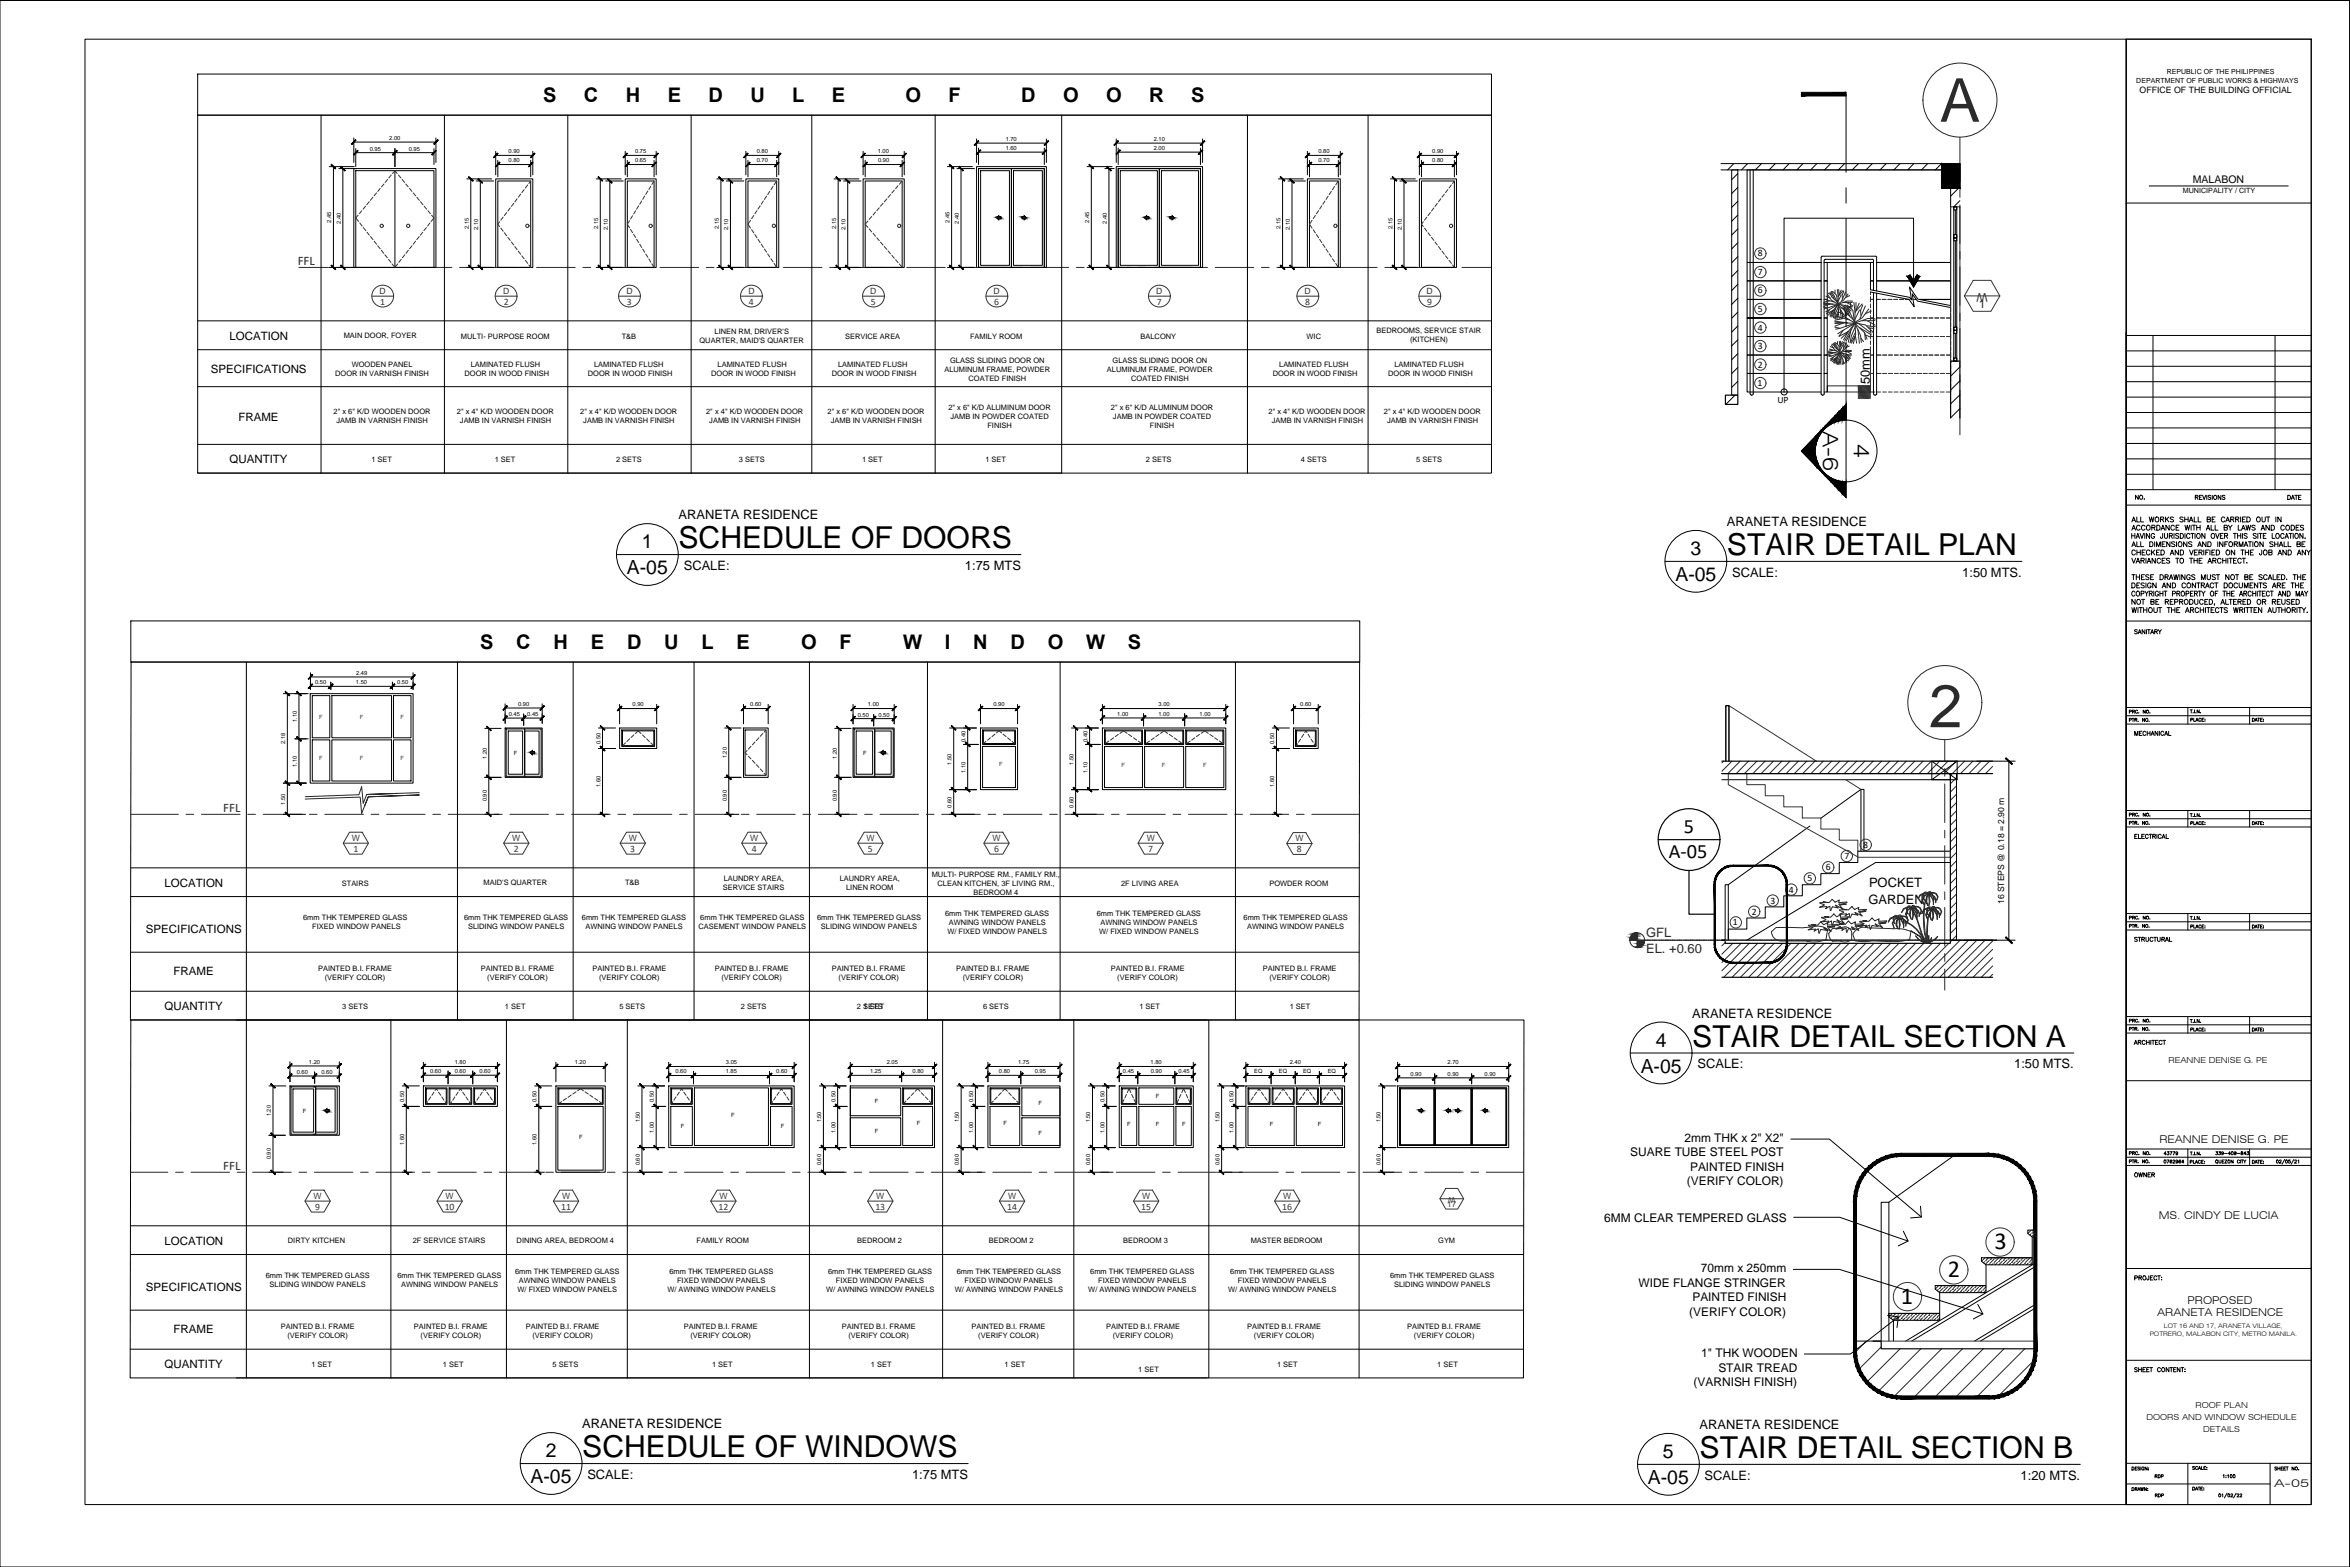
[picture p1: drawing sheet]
<svg xmlns="http://www.w3.org/2000/svg" width="762mm" height="508mm" viewBox="0 0 762 508" stroke-linecap="round" stroke-linejoin="round" font-family="sans-serif">
<defs><g id="words">
<g font-size="19.6" fill="#272727">
<text x="629" y="39.5">A</text>
<text x="625.5" y="235.8">2</text>
</g>
<g font-size="9.8">
<text x="220" y="177.7">SCHEDULE OF DOORS</text>
<text x="560" y="179.9">STAIR DETAIL PLAN</text>
<text x="548.7" y="339.3">STAIR DETAIL SECTION A</text>
<text x="188.8" y="472.4">SCHEDULE OF WINDOWS</text>
<text x="551.1" y="472.7">STAIR DETAIL SECTION B</text>
</g>
<g font-size="7.9">
<text x="646.7" y="405">3</text>
<text x="631.6" y="414">2</text>
<text x="616.3" y="422.7">1</text>
</g>
<g font-size="6.9">
<text x="591.1" y="139.7" transform="rotate(90 591.1 139.7)">A-6</text>
<text x="601.1" y="144" transform="rotate(90 601.1 144)">4</text>
</g>
<g font-size="6.6">
<text x="546" y="270.1">5</text>
<text x="541.1" y="278">A-05</text>
</g>
<g font-size="6.5">
<text x="176.1" y="33.2">S</text>
<text x="189.4" y="33.2">C</text>
<text x="202.9" y="33.2">H</text>
<text x="216.5" y="33.2">E</text>
<text x="229.7" y="33.2">D</text>
<text x="243.3" y="33.2">U</text>
<text x="256.9" y="33.2">L</text>
<text x="269.7" y="33.2">E</text>
<text x="293.7" y="33.2">O</text>
<text x="307.6" y="33.2">F</text>
<text x="331.1" y="33.2">D</text>
<text x="344.7" y="33.2">O</text>
<text x="358.6" y="33.2">O</text>
<text x="372.6" y="33.2">R</text>
<text x="386.2" y="33.2">S</text>
<text x="155.7" y="210.5">S</text>
<text x="167.4" y="210.5">C</text>
<text x="179.5" y="210.5">H</text>
<text x="191.6" y="210.5">E</text>
<text x="203.3" y="210.5">D</text>
<text x="215.4" y="210.5">U</text>
<text x="227.5" y="210.5">L</text>
<text x="238.8" y="210.5">E</text>
<text x="259.8" y="210.5">O</text>
<text x="272.2" y="210.5">F</text>
<text x="292.8" y="210.5">W</text>
<text x="306.4" y="210.5">I</text>
<text x="315.6" y="210.5">N</text>
<text x="327.7" y="210.5">D</text>
<text x="339.7" y="210.5">O</text>
<text x="352.2" y="210.5">W</text>
<text x="365.7" y="210.5">S</text>
</g>
<g font-size="6.3">
<text x="208.2" y="177.8">1</text>
<text x="548.1" y="180">3</text>
<text x="203.3" y="186.1">A-05</text>
<text x="543.3" y="188.3">A-05</text>
<text x="536.9" y="339.4">4</text>
<text x="532" y="347.7">A-05</text>
<text x="177" y="472.5">2</text>
<text x="539.2" y="472.7">5</text>
<text x="172" y="480.8">A-05</text>
<text x="534.3" y="481.1">A-05</text>
</g>
<text font-size="4.4" x="691.1" y="382.8">OWNER</text>
<g font-size="4.2" fill="#272727">
<text x="96.5" y="85.8">FFL</text>
<text x="72.3" y="263.1">FFL</text>
<text x="533.8" y="303.9">GFL</text>
<text x="533.8" y="308.8">EL. +0.60</text>
<text x="72.3" y="379.1">FFL</text>
</g>
<g font-size="4.2">
<text x="606.3" y="124.5" transform="rotate(-91 606.3 124.5)">50mm</text>
<text x="220" y="168.3">ARANETA RESIDENCE</text>
<text x="560" y="170.5">ARANETA RESIDENCE</text>
<text x="221.7" y="184.8">SCALE:</text>
<text x="312.9" y="184.8">1:75 MTS</text>
<text x="561.7" y="187">SCALE:</text>
<text x="636.3" y="187">1:50 MTS.</text>
<text x="606" y="287.4">POCKET</text>
<text x="605.9" y="293.2">GARDEN</text>
<text x="548.7" y="329.9">ARANETA RESIDENCE</text>
<text x="550.4" y="346.3">SCALE:</text>
<text x="653.1" y="346.4">1:50 MTS.</text>
<text x="188.8" y="463">ARANETA RESIDENCE</text>
<text x="551.1" y="463.3">ARANETA RESIDENCE</text>
<text x="190.5" y="479.4">SCALE:</text>
<text x="295.7" y="479.5">1:75 MTS</text>
<text x="552.7" y="479.7">SCALE:</text>
<text x="655.2" y="479.7">1:20 MTS.</text>
</g>
<g font-size="4">
<text x="691.1" y="163">NO.</text>
<text x="740.5" y="163">DATE</text>
<text x="697.4" y="480.5">RDP</text>
<text x="697.8" y="486.5">RDP</text>
</g>
<g font-size="3.9" fill="#333">
<text x="644.6" y="94.8" transform="rotate(-180 644.6 94.8)">W</text>
<text x="641.6" y="99.8">1</text>
</g>
<g font-size="3.9">
<text x="546.2" y="370.2">2mm THK x 2&quot; X2&quot;</text>
<text x="528.6" y="374.9">SUARE TUBE STEEL POST</text>
<text x="548" y="379.6">PAINTED FINISH</text>
<text x="546.9" y="384.3">(VERIFY COLOR)</text>
<text x="520.2" y="396">6MM CLEAR TEMPERED GLASS</text>
<text x="551.5" y="412.5">70mm x 250mm</text>
<text x="531.3" y="417.2">WIDE FLANGE STRINGER</text>
<text x="548.8" y="421.8">PAINTED FINISH</text>
<text x="547.8" y="426.5">(VERIFY COLOR)</text>
<text x="551.6" y="440">1&quot; THK WOODEN</text>
<text x="549.1" y="449.3">(VARNISH FINISH)</text>
<text x="557.2" y="444.6">STAIR TREAD</text>
</g>
<g font-size="3.7">
<text x="74.4" y="110.2">LOCATION</text>
<text x="68.4" y="121">SPECIFICATIONS</text>
<text x="77.3" y="136.6">FRAME</text>
<text x="74.4" y="150.2">QUANTITY</text>
<text x="53.3" y="287.6">LOCATION</text>
<text x="47.3" y="302.6">SPECIFICATIONS</text>
<text x="56.3" y="316.1">FRAME</text>
<text x="53.4" y="327.5">QUANTITY</text>
<text x="53.3" y="403.6">LOCATION</text>
<text x="47.3" y="418.6">SPECIFICATIONS</text>
<text x="56.3" y="432.2">FRAME</text>
<text x="53.4" y="443.5">QUANTITY</text>
</g>
<g font-size="3.5">
<text x="700.2" y="370.5">REANNE DENISE G. PE</text>
<text x="700" y="395.1">MS. CINDY DE LUCIA</text>
<text x="709.3" y="422.8">PROPOSED</text>
<text x="699.5" y="426.6">ARANETA RESIDENCE</text>
<text x="737.4" y="482.1">A-05</text>
</g>
<text font-size="3.4" x="711" y="59.5">MALABON</text>
<g font-size="3.2">
<text x="570" y="83.1">8</text>
<text x="570" y="89.2">7</text>
<text x="570" y="95.1">6</text>
<text x="570" y="101.1">5</text>
<text x="570" y="107.1">4</text>
<text x="570" y="113.2">3</text>
<text x="570" y="119.2">2</text>
<text x="569.9" y="125.1">1</text>
<text x="576.3" y="130.8">UP</text>
<text x="604.1" y="274.8">8</text>
<text x="598" y="278.5">7</text>
<text x="586.1" y="285.7">5</text>
<text x="592" y="282.1">6</text>
<text x="574.1" y="292.9">3</text>
<text x="580.1" y="289.3">4</text>
<text x="561.9" y="300">1</text>
<text x="568" y="296.5">2</text>
</g>
<g font-size="3.2" fill="#333">
<text x="123.3" y="98.8">1</text>
<text x="163.3" y="98.8">2</text>
<text x="203.3" y="98.8">3</text>
<text x="242.9" y="98.8">4</text>
<text x="282.4" y="98.8">5</text>
<text x="322.4" y="98.8">6</text>
<text x="375.1" y="98.8">7</text>
<text x="423.2" y="98.8">8</text>
<text x="462.8" y="98.8">9</text>
<text x="114.6" y="276.1">1</text>
<text x="166.6" y="276.1">2</text>
<text x="204.4" y="276.1">3</text>
<text x="243.8" y="276.1">4</text>
<text x="281.4" y="276.1">5</text>
<text x="322.3" y="276.1">6</text>
<text x="372.3" y="276.1">7</text>
<text x="420.5" y="276.2">8</text>
<text x="102.2" y="392.1">9</text>
<text x="144.2" y="392.1">10</text>
<text x="182" y="392.1">11</text>
<text x="233" y="392.1">12</text>
<text x="283.8" y="392.1">13</text>
<text x="326.6" y="392.1">14</text>
<text x="370" y="392.1">15</text>
<text x="415.8" y="392.1">16</text>
</g>
<g font-size="2.8">
<text x="693.8" y="30.1">OFFICE OF THE BUILDING OFFICIAL</text>
<text x="649.8" y="293.2" transform="rotate(-90 649.8 293.2)">16 STEPS @ 0.18 = 2.90 m</text>
</g>
<g font-size="2.8" fill="#333">
<text x="123.1" y="95.2">D</text>
<text x="163.1" y="95.2">D</text>
<text x="203.1" y="95.2">D</text>
<text x="242.7" y="95.2">D</text>
<text x="282.2" y="95.2">D</text>
<text x="322.2" y="95.2">D</text>
<text x="374.9" y="95.2">D</text>
<text x="423" y="95.2">D</text>
<text x="462.6" y="95.2">D</text>
<text x="114" y="272.5">W</text>
<text x="166.1" y="272.5">W</text>
<text x="203.9" y="272.5">W</text>
<text x="243.3" y="272.5">W</text>
<text x="280.9" y="272.5">W</text>
<text x="321.8" y="272.5">W</text>
<text x="371.8" y="272.5">W</text>
<text x="420" y="272.7">W</text>
<text x="101.7" y="388.6">W</text>
<text x="144.5" y="388.6">W</text>
<text x="182.2" y="388.6">W</text>
<text x="233.3" y="388.6">W</text>
<text x="284.1" y="388.6">W</text>
<text x="326.9" y="388.6">W</text>
<text x="370.3" y="388.6">W</text>
<text x="416.1" y="388.6">W</text>
</g>
<g font-size="2.7">
<text x="703.2" y="344.6">REANNE DENISE G. PE</text>
<text x="696" y="460.5">DOORS AND WINDOW SCHEDULE</text>
<text x="711.9" y="456.5">ROOF PLAN</text>
<text x="714.4" y="464.3">DETAILS</text>
</g>
<g font-size="2.6" fill="#333">
<text x="472" y="387.9" transform="rotate(-180 472 387.9)">W</text>
<text x="469.3" y="391.2">17</text>
</g>
<g font-size="2.4">
<text x="111.5" y="109.5">MAIN DOOR, FOYER</text>
<text x="149.5" y="109.8">MULTI- PURPOSE ROOM</text>
<text x="201.6" y="109.8">T&amp;B</text>
<text x="226.8" y="111.1">QUARTER, MAID'S QUARTER</text>
<text x="231.7" y="108.2">LINEN RM, DRIVER'S</text>
<text x="274" y="109.8">SERVICE AREA</text>
<text x="314.5" y="109.8">FAMILY ROOM</text>
<text x="369.8" y="109.8">BALCONY</text>
<text x="423.7" y="109.8">WIC</text>
<text x="446.4" y="108.1">BEDROOMS, SERVICE STAIR</text>
<text x="457.2" y="111">(KITCHEN)</text>
<text x="114" y="119.1">WOODEN PANEL</text>
<text x="152.7" y="119.1">LAMINATED FLUSH</text>
<text x="192.7" y="119.1">LAMINATED FLUSH</text>
<text x="232.7" y="119.1">LAMINATED FLUSH</text>
<text x="271.8" y="119.1">LAMINATED FLUSH</text>
<text x="308.1" y="117.6">GLASS SLIDING DOOR ON</text>
<text x="360.8" y="117.6">GLASS SLIDING DOOR ON</text>
<text x="414.8" y="119.1">LAMINATED FLUSH</text>
<text x="452.2" y="119.1">LAMINATED FLUSH</text>
<text x="108.7" y="122">DOOR IN VARNISH FINISH</text>
<text x="150.6" y="122">DOOR IN WOOD FINISH</text>
<text x="190.6" y="122">DOOR IN WOOD FINISH</text>
<text x="230.6" y="122">DOOR IN WOOD FINISH</text>
<text x="269.7" y="122">DOOR IN WOOD FINISH</text>
<text x="306.2" y="120.5">ALUMINUM FRAME, POWDER</text>
<text x="314.1" y="123.4">COATED FINISH</text>
<text x="358.9" y="120.5">ALUMINUM FRAME, POWDER</text>
<text x="366.8" y="123.4">COATED FINISH</text>
<text x="412.7" y="122">DOOR IN WOOD FINISH</text>
<text x="450.1" y="122">DOOR IN WOOD FINISH</text>
<text x="108.2" y="134.2">2&quot; x 6&quot; K/D WOODEN DOOR</text>
<text x="109.1" y="137.2">JAMB IN VARNISH FINISH</text>
<text x="148.2" y="134.2">2&quot; x 4&quot; K/D WOODEN DOOR</text>
<text x="149.1" y="137.2">JAMB IN VARNISH FINISH</text>
<text x="188.1" y="134.2">2&quot; x 4&quot; K/D WOODEN DOOR</text>
<text x="189.1" y="137.2">JAMB IN VARNISH FINISH</text>
<text x="229" y="134.2">2&quot; x 4&quot; K/D WOODEN DOOR</text>
<text x="230" y="137.2">JAMB IN VARNISH FINISH</text>
<text x="268.4" y="134.2">2&quot; x 6&quot; K/D WOODEN DOOR</text>
<text x="269.4" y="137.2">JAMB IN VARNISH FINISH</text>
<text x="307.5" y="132.8">2&quot; x 6&quot; K/D ALUMINUM DOOR</text>
<text x="308.2" y="135.7">JAMB IN POWDER COATED</text>
<text x="360.2" y="132.8">2&quot; x 6&quot; K/D ALUMINUM DOOR</text>
<text x="360.9" y="135.7">JAMB IN POWDER COATED</text>
<text x="411.4" y="134.2">2&quot; x 4&quot; K/D WOODEN DOOR</text>
<text x="412.4" y="137.2">JAMB IN VARNISH FINISH</text>
<text x="448.7" y="134.2">2&quot; x 4&quot; K/D WOODEN DOOR</text>
<text x="449.7" y="137.2">JAMB IN VARNISH FINISH</text>
<text x="320.2" y="138.6">FINISH</text>
<text x="372.8" y="138.6">FINISH</text>
<text x="120.4" y="149.8">1 SET</text>
<text x="160.4" y="149.8">1 SET</text>
<text x="199.8" y="149.8">2 SETS</text>
<text x="239.6" y="149.8">3 SETS</text>
<text x="279.5" y="149.8">1 SET</text>
<text x="319.5" y="149.8">1 SET</text>
<text x="371.6" y="149.8">2 SETS</text>
<text x="421.9" y="149.8">4 SETS</text>
<text x="459.2" y="149.8">5 SETS</text>
<text x="110.8" y="287.1">STAIRS</text>
<text x="156.8" y="287">MAID'S QUARTER</text>
<text x="202.7" y="287.1">T&amp;B</text>
<text x="234.7" y="285.6">LAUNDRY AREA,</text>
<text x="272.3" y="285.6">LAUNDRY AREA,</text>
<text x="302.1" y="284.2">MULTI- PURPOSE RM., FAMILY RM.,</text>
<text x="304" y="287.1">CLEAN KITCHEN, 3F LIVING RM.,</text>
<text x="363.5" y="287.1">2F LIVING AREA</text>
<text x="411.6" y="287.2">POWDER ROOM</text>
<text x="234.4" y="288.5">SERVICE STAIRS</text>
<text x="274.4" y="288.5">LINEN ROOM</text>
<text x="315.6" y="290">BEDROOM 4</text>
<text x="98.3" y="298.3">6mm THK TEMPERED GLASS</text>
<text x="150.5" y="298.3">6mm THK TEMPERED GLASS</text>
<text x="188.7" y="298.3">6mm THK TEMPERED GLASS</text>
<text x="227.1" y="298.3">6mm THK TEMPERED GLASS</text>
<text x="264.9" y="298.3">6mm THK TEMPERED GLASS</text>
<text x="306.5" y="296.8">6mm THK TEMPERED GLASS</text>
<text x="307.6" y="299.8">AWNING WINDOW PANELS</text>
<text x="355.6" y="296.8">6mm THK TEMPERED GLASS</text>
<text x="356.8" y="299.8">AWNING WINDOW PANELS</text>
<text x="403.2" y="298.3">6mm THK TEMPERED GLASS</text>
<text x="101.3" y="301.2">FIXED WINDOW PANELS</text>
<text x="151.8" y="301.2">SLIDING WINDOW PANELS</text>
<text x="189.9" y="301.2">AWNING WINDOW PANELS</text>
<text x="226.4" y="301.2">CASEMENT WINDOW PANELS</text>
<text x="266.2" y="301.2">SLIDING WINDOW PANELS</text>
<text x="307.2" y="302.7">W/ FIXED WINDOW PANELS</text>
<text x="356.4" y="302.7">W/ FIXED WINDOW PANELS</text>
<text x="404.4" y="301.2">AWNING WINDOW PANELS</text>
<text x="103.2" y="314.7">PAINTED B.I. FRAME</text>
<text x="105.3" y="317.7">(VERIFY COLOR)</text>
<text x="155.9" y="314.7">PAINTED B.I. FRAME</text>
<text x="158" y="317.7">(VERIFY COLOR)</text>
<text x="192.1" y="314.7">PAINTED B.I. FRAME</text>
<text x="194.3" y="317.7">(VERIFY COLOR)</text>
<text x="231.8" y="314.7">PAINTED B.I. FRAME</text>
<text x="233.9" y="317.7">(VERIFY COLOR)</text>
<text x="269.7" y="314.7">PAINTED B.I. FRAME</text>
<text x="271.9" y="317.7">(VERIFY COLOR)</text>
<text x="310" y="314.7">PAINTED B.I. FRAME</text>
<text x="312.2" y="317.7">(VERIFY COLOR)</text>
<text x="360.2" y="314.7">PAINTED B.I. FRAME</text>
<text x="362.3" y="317.7">(VERIFY COLOR)</text>
<text x="409.4" y="314.7">PAINTED B.I. FRAME</text>
<text x="411.6" y="317.7">(VERIFY COLOR)</text>
<text x="111" y="327.1">3 SETS</text>
<text x="163.7" y="327.1">1 SET</text>
<text x="200.8" y="327.1">5 SETS</text>
<text x="240.2" y="327.1">2 SETS</text>
<text x="277.9" y="327.1">2 SETS</text>
<text x="280" y="327.1">1 SET</text>
<text x="318.8" y="327.1">6 SETS</text>
<text x="369.4" y="327.1">1 SET</text>
<text x="418.2" y="327.1">1 SET</text>
<text x="93.3" y="403.1">DIRTY KITCHEN</text>
<text x="133.9" y="403.1">2F SERVICE STAIRS</text>
<text x="167.5" y="403">DINING AREA, BEDROOM 4</text>
<text x="225.9" y="403.1">FAMILY ROOM</text>
<text x="278" y="403.1">BEDROOM 2</text>
<text x="320.7" y="403.1">BEDROOM 2</text>
<text x="364.2" y="403.1">BEDROOM 3</text>
<text x="405.6" y="403.1">MASTER BEDROOM</text>
<text x="466.3" y="403.1">GYM</text>
<text x="167" y="412.9">6mm THK TEMPERED GLASS</text>
<text x="217" y="412.9">6mm THK TEMPERED GLASS</text>
<text x="268.5" y="412.9">6mm THK TEMPERED GLASS</text>
<text x="310.3" y="412.9">6mm THK TEMPERED GLASS</text>
<text x="353.5" y="412.9">6mm THK TEMPERED GLASS</text>
<text x="398.9" y="412.9">6mm THK TEMPERED GLASS</text>
<text x="86.1" y="414.4">6mm THK TEMPERED GLASS</text>
<text x="87.4" y="417.3">SLIDING WINDOW PANELS</text>
<text x="128.9" y="414.4">6mm THK TEMPERED GLASS</text>
<text x="130" y="417.3">AWNING WINDOW PANELS</text>
<text x="167.8" y="418.7">W/ FIXED WINDOW PANELS</text>
<text x="168.2" y="415.8">AWNING WINDOW PANELS</text>
<text x="216.4" y="418.7">W/ AWNING WINDOW PANELS</text>
<text x="219.5" y="415.8">FIXED WINDOW PANELS</text>
<text x="267.9" y="418.7">W/ AWNING WINDOW PANELS</text>
<text x="271" y="415.8">FIXED WINDOW PANELS</text>
<text x="309.6" y="418.7">W/ AWNING WINDOW PANELS</text>
<text x="312.8" y="415.8">FIXED WINDOW PANELS</text>
<text x="352.9" y="418.7">W/ AWNING WINDOW PANELS</text>
<text x="356.1" y="415.8">FIXED WINDOW PANELS</text>
<text x="398.3" y="418.7">W/ AWNING WINDOW PANELS</text>
<text x="401.4" y="415.8">FIXED WINDOW PANELS</text>
<text x="450.8" y="414.4">6mm THK TEMPERED GLASS</text>
<text x="452" y="417.3">SLIDING WINDOW PANELS</text>
<text x="91.1" y="430.8">PAINTED B.I. FRAME</text>
<text x="134.2" y="430.8">PAINTED B.I. FRAME</text>
<text x="170.5" y="430.8">PAINTED B.I. FRAME</text>
<text x="221.7" y="430.8">PAINTED B.I. FRAME</text>
<text x="273" y="430.8">PAINTED B.I. FRAME</text>
<text x="315" y="430.8">PAINTED B.I. FRAME</text>
<text x="358.7" y="430.8">PAINTED B.I. FRAME</text>
<text x="404.4" y="430.8">PAINTED B.I. FRAME</text>
<text x="456.3" y="430.8">PAINTED B.I. FRAME</text>
<text x="93.2" y="433.7">(VERIFY COLOR)</text>
<text x="136.4" y="433.7">(VERIFY COLOR)</text>
<text x="172.6" y="433.7">(VERIFY COLOR)</text>
<text x="223.9" y="433.7">(VERIFY COLOR)</text>
<text x="275.1" y="433.7">(VERIFY COLOR)</text>
<text x="317.2" y="433.7">(VERIFY COLOR)</text>
<text x="360.8" y="433.7">(VERIFY COLOR)</text>
<text x="406.6" y="433.7">(VERIFY COLOR)</text>
<text x="458.5" y="433.7">(VERIFY COLOR)</text>
<text x="101" y="443.1">1 SET</text>
<text x="143.6" y="443.1">1 SET</text>
<text x="179.2" y="443.1">5 SETS</text>
<text x="230.9" y="443.1">1 SET</text>
<text x="282.4" y="443.1">1 SET</text>
<text x="325.7" y="443.1">1 SET</text>
<text x="414.1" y="443.1">1 SET</text>
<text x="466" y="443.1">1 SET</text>
<text x="369.1" y="444.7">1 SET</text>
</g>
<g font-size="2.3">
<text x="702.6" y="23.9">REPUBLIC OF THE PHILIPPINES</text>
<text x="692.7" y="26.8">DEPARTMENT OF PUBLIC WORKS &amp; HIGHWAYS</text>
<text x="707.8" y="62.5">MUNICIPALITY / CITY</text>
</g>
<g font-size="2">
<text x="701.6" y="430.7">LOT 16 AND 17, ARANETA VILLAGE,</text>
<text x="697.1" y="433.2">POTRERO, MALABON CITY, METRO MANILA.</text>
</g>
<g font-size="1.9">
<text x="126.2" y="45.3">2.00</text>
<text x="326.1" y="45.7">1.70</text>
<text x="374.1" y="45.7">2.10</text>
<text x="119.9" y="48.8">0.95</text>
<text x="132.5" y="48.8">0.95</text>
<text x="164.9" y="49.7">0.90</text>
<text x="164.9" y="52.7">0.80</text>
<text x="206" y="49.7">0.75</text>
<text x="206" y="52.7">0.65</text>
<text x="245.4" y="49.7">0.80</text>
<text x="245.4" y="52.7">0.70</text>
<text x="284.6" y="49.7">1.00</text>
<text x="284.7" y="52.7">0.90</text>
<text x="326.1" y="48.6">1.60</text>
<text x="374.1" y="48.6">2.00</text>
<text x="427.5" y="49.7">0.80</text>
<text x="427.5" y="52.7">0.70</text>
<text x="464.4" y="49.7">0.90</text>
<text x="464.4" y="52.7">0.80</text>
<text x="107.4" y="72.1" transform="rotate(-90 107.4 72.1)">2.45</text>
<text x="110.5" y="72.5" transform="rotate(-90 110.5 72.5)">2.40</text>
<text x="152" y="74.2" transform="rotate(-90 152 74.2)">2.15</text>
<text x="155.1" y="74.5" transform="rotate(-90 155.1 74.5)">2.10</text>
<text x="194" y="74.2" transform="rotate(-90 194 74.2)">2.15</text>
<text x="197.1" y="74.5" transform="rotate(-90 197.1 74.5)">2.10</text>
<text x="233.1" y="74.2" transform="rotate(-90 233.1 74.2)">2.15</text>
<text x="236.1" y="74.5" transform="rotate(-90 236.1 74.5)">2.10</text>
<text x="271.1" y="74.2" transform="rotate(-90 271.1 74.2)">2.15</text>
<text x="274.2" y="74.5" transform="rotate(-90 274.2 74.5)">2.10</text>
<text x="307.8" y="72.1" transform="rotate(-90 307.8 72.1)">2.45</text>
<text x="310.9" y="72.5" transform="rotate(-90 310.9 72.5)">2.40</text>
<text x="353.2" y="72.1" transform="rotate(-90 353.2 72.1)">2.45</text>
<text x="358.9" y="72.5" transform="rotate(-90 358.9 72.5)">2.40</text>
<text x="415.2" y="74.2" transform="rotate(-90 415.2 74.2)">2.15</text>
<text x="418.3" y="74.5" transform="rotate(-90 418.3 74.5)">2.10</text>
<text x="451.5" y="74.2" transform="rotate(-90 451.5 74.2)">2.15</text>
<text x="454.6" y="74.5" transform="rotate(-90 454.6 74.5)">2.10</text>
<text x="102.2" y="221.8">0.50</text>
<text x="115.4" y="221.8">1.50</text>
<text x="115.5" y="218.7">2.49</text>
<text x="128.8" y="221.8">0.50</text>
<text x="165" y="232.1">0.45</text>
<text x="168" y="228.8">0.90</text>
<text x="171" y="232.1">0.45</text>
<text x="205.1" y="229">0.90</text>
<text x="243.3" y="229">0.60</text>
<text x="278.1" y="232.3">0.50</text>
<text x="281.4" y="229">1.00</text>
<text x="284.8" y="232.3">0.50</text>
<text x="322.1" y="229">0.90</text>
<text x="362.3" y="232.1">1.00</text>
<text x="375.6" y="232.1">1.00</text>
<text x="375.7" y="229">3.00</text>
<text x="389" y="232.1">1.00</text>
<text x="421.6" y="229">0.60</text>
<text x="96.3" y="234.1" transform="rotate(-90 96.3 234.1)">1.10</text>
<text x="92.5" y="241.2" transform="rotate(-90 92.5 241.2)">2.18</text>
<text x="157.8" y="246" transform="rotate(-90 157.8 246)">1.20</text>
<text x="166.7" y="244.6">F</text>
<text x="194.7" y="241.1" transform="rotate(-90 194.7 241.1)">0.50</text>
<text x="235.6" y="245.9" transform="rotate(-90 235.6 245.9)">1.20</text>
<text x="271.3" y="246" transform="rotate(-90 271.3 246)">1.20</text>
<text x="279.9" y="244.6">F</text>
<text x="313.1" y="240.5" transform="rotate(-90 313.1 240.5)">0.40</text>
<text x="352.6" y="240.5" transform="rotate(-90 352.6 240.5)">0.40</text>
<text x="413.2" y="241.1" transform="rotate(-90 413.2 241.1)">0.50</text>
<text x="96.3" y="248.6" transform="rotate(-90 96.3 248.6)">1.10</text>
<text x="308.5" y="247.9" transform="rotate(-90 308.5 247.9)">1.50</text>
<text x="313.1" y="250.5" transform="rotate(-90 313.1 250.5)">1.10</text>
<text x="348.1" y="247.9" transform="rotate(-90 348.1 247.9)">1.50</text>
<text x="352.6" y="250.5" transform="rotate(-90 352.6 250.5)">1.10</text>
<text x="194.7" y="255.2" transform="rotate(-90 194.7 255.2)">1.60</text>
<text x="413.2" y="255.2" transform="rotate(-90 413.2 255.2)">1.60</text>
<text x="92.5" y="260.8" transform="rotate(-90 92.5 260.8)">1.50</text>
<text x="157.8" y="259.8" transform="rotate(-90 157.8 259.8)">0.90</text>
<text x="235.6" y="259.8" transform="rotate(-90 235.6 259.8)">0.90</text>
<text x="271.3" y="259.8" transform="rotate(-90 271.3 259.8)">0.90</text>
<text x="308.5" y="261.8" transform="rotate(-90 308.5 261.8)">0.60</text>
<text x="348.1" y="261.8" transform="rotate(-90 348.1 261.8)">0.60</text>
<text x="100.2" y="344.8">1.20</text>
<text x="139.5" y="347.9">0.60</text>
<text x="147.4" y="345">1.80</text>
<text x="147.5" y="347.9">0.60</text>
<text x="155.5" y="347.9">0.60</text>
<text x="186.4" y="345">1.20</text>
<text x="219" y="348">0.60</text>
<text x="235.3" y="348">1.85</text>
<text x="235.4" y="345">3.05</text>
<text x="251.7" y="348">0.60</text>
<text x="282.2" y="347.9">1.25</text>
<text x="287.6" y="345">2.05</text>
<text x="295.9" y="347.9">0.80</text>
<text x="323.9" y="347.9">0.80</text>
<text x="330.2" y="345">1.75</text>
<text x="335.5" y="347.9">0.95</text>
<text x="364.1" y="348">0.45</text>
<text x="373.1" y="345">1.80</text>
<text x="373.1" y="348">0.90</text>
<text x="382.1" y="348">0.45</text>
<text x="406.7" y="347.9">EQ</text>
<text x="414.7" y="347.9">EQ</text>
<text x="418.2" y="345">2.40</text>
<text x="422.5" y="347.9">EQ</text>
<text x="430.5" y="347.9">EQ</text>
<text x="469.4" y="345">2.70</text>
<text x="96.2" y="348.1">0.60</text>
<text x="104.2" y="348.1">0.60</text>
<text x="457.4" y="348.7">0.90</text>
<text x="469.4" y="348.7">0.90</text>
<text x="481.4" y="348.7">0.90</text>
<text x="131.1" y="357.2" transform="rotate(-90 131.1 357.2)">0.50</text>
<text x="174" y="357.2" transform="rotate(-90 174 357.2)">0.50</text>
<text x="212" y="357.2" transform="rotate(-90 212 357.2)">0.50</text>
<text x="270.9" y="357.2" transform="rotate(-90 270.9 357.2)">0.50</text>
<text x="283.7" y="357.6">F</text>
<text x="315.6" y="357.2" transform="rotate(-90 315.6 357.2)">0.50</text>
<text x="336.7" y="358.1">F</text>
<text x="358.1" y="357.2" transform="rotate(-90 358.1 357.2)">0.50</text>
<text x="374.8" y="355.9">F</text>
<text x="400" y="357.2" transform="rotate(-90 400 357.2)">0.50</text>
<text x="87.8" y="361.9" transform="rotate(-90 87.8 361.9)">1.20</text>
<text x="98.2" y="360.7">F</text>
<text x="207.4" y="363.9" transform="rotate(-90 207.4 363.9)">1.50</text>
<text x="220.7" y="365.8">F</text>
<text x="237.1" y="362">F</text>
<text x="253.2" y="365.8">F</text>
<text x="266.3" y="363.9" transform="rotate(-90 266.3 363.9)">1.50</text>
<text x="297.3" y="364.8">F</text>
<text x="310.9" y="363.9" transform="rotate(-90 310.9 363.9)">1.50</text>
<text x="325.4" y="364.8">F</text>
<text x="353.5" y="363.9" transform="rotate(-90 353.5 363.9)">1.50</text>
<text x="365.5" y="365.1">F</text>
<text x="374.8" y="365.1">F</text>
<text x="383.3" y="365.1">F</text>
<text x="395.4" y="363.9" transform="rotate(-90 395.4 363.9)">1.50</text>
<text x="411.8" y="365.1">F</text>
<text x="427.3" y="365.1">F</text>
<text x="447.6" y="363.9" transform="rotate(-90 447.6 363.9)">1.50</text>
<text x="131.1" y="371.2" transform="rotate(-90 131.1 371.2)">1.60</text>
<text x="174" y="371.2" transform="rotate(-90 174 371.2)">1.60</text>
<text x="187.8" y="369.2">F</text>
<text x="212" y="367.2" transform="rotate(-90 212 367.2)">1.00</text>
<text x="270.9" y="367.2" transform="rotate(-90 270.9 367.2)">1.00</text>
<text x="283.7" y="367.3">F</text>
<text x="315.6" y="367.2" transform="rotate(-90 315.6 367.2)">1.00</text>
<text x="336.7" y="367.8">F</text>
<text x="358.1" y="367.2" transform="rotate(-90 358.1 367.2)">1.00</text>
<text x="400" y="367.2" transform="rotate(-90 400 367.2)">1.00</text>
<text x="87.8" y="375.8" transform="rotate(-90 87.8 375.8)">0.90</text>
<text x="207.4" y="377.8" transform="rotate(-90 207.4 377.8)">0.60</text>
<text x="266.3" y="377.8" transform="rotate(-90 266.3 377.8)">0.60</text>
<text x="310.9" y="377.8" transform="rotate(-90 310.9 377.8)">0.60</text>
<text x="353.5" y="377.8" transform="rotate(-90 353.5 377.8)">0.60</text>
<text x="395.4" y="377.8" transform="rotate(-90 395.4 377.8)">0.60</text>
<text x="447.6" y="377.8" transform="rotate(-90 447.6 377.8)">0.60</text>
</g>
<g font-size="1.9" fill="#333">
<text x="103.5" y="233.2">F</text>
<text x="116.6" y="233.2">F</text>
<text x="129.8" y="233.2">F</text>
<text x="103.5" y="246.5">F</text>
<text x="116.6" y="246.5">F</text>
<text x="129.8" y="246.5">F</text>
<text x="323.9" y="248.5">F</text>
<text x="363.6" y="248.5">F</text>
<text x="376.7" y="248.5">F</text>
<text x="390.1" y="248.5">F</text>
</g>
</g></defs>
<!-- layer: TBLOCK -->
<g fill="none" stroke="#000" stroke-width=".32">
<path d="M64.1 24h419.5v13.3h-419.5zM64.1 37.3h419.5v116.1h-419.5zM104.1 37.3v116.1M144.1 37.3v116.1M184.1 37.3v116.1M224.1 37.3v116.1M263.2 37.3v116.1M303.2 37.3v116.1M344.3 37.3v116.1h-280.2M404.5 37.3v116.1M443.6 37.3v116.1M64.1 113.4h419.5"/>
<path d="M64.1 104h419.5M64.1 125.3h419.5M64.1 144.1h419.5M42.4 201.3h398.5v13.3h-398.5zM42.5 214.6h398.4l-.2 116.1h-398.4zM79.9 214.6v232.1M148.3 214.6v116.1M185.8 214.6v116.1M225 214.6v116.1M262.5 214.6v232.1M300.7 214.6v116.1M343.7 214.6v116.1"/>
<path d="M400.6 214.8v115.9M42.4 290.7h398.3M42.4 281.3h398.4M42.3 308.7h398.4M42.3 321.4h398.4M42.4 330.7h451.8l-.2 116h-451.8zM76.6 330.7h314.9M126.7 330.7v116M164.2 330.7v116M203.4 330.7v116M305.6 330.7v116M348.2 330.7v116"/>
<path d="M392 330.7v116M440.7 330.7v116M42.3 397.4h451.8M42.3 406.7h451.7M42.2 437.4h451.8M42.2 424.7h451.8M76.6 446.7h314.9"/>
</g>
<!-- layer: GRID -->
<g fill="none" stroke="#272727" stroke-width=".32">
<path d="M96.9 86.7h9.6M109 86.7h2.5M114 86.7h12.5M129 86.7h2.5M134 86.7h12.5M149 86.7h2.5M154 86.7h12.5M169 86.7h2.5M174 86.7h12.5M189 86.7h2.5M194 86.7h12.5M209 86.7h2.5"/>
<path d="M214 86.7h12.5M229 86.7h2.5M234 86.7h12.5M249 86.7h2.5M254 86.7h12.5M269 86.7h2.5M274 86.7h12.5M289 86.7h2.5M294 86.7h12.5M309 86.7h2.5M314 86.7h12.5M329 86.7h2.5"/>
<path d="M334 86.7h12.5M349 86.7h2.5M354 86.7h12.5M369 86.7h2.5M374 86.7h12.5M389 86.7h2.5M394 86.7h12.5M409 86.7h2.5M414 86.7h12.5M429 86.7h2.5M434 86.7h12.5M449 86.7h2.5"/>
<path d="M454 86.7h12.5M469 86.7h2.5M474 86.7h9.6M42.4 264h15.4M60.3 264h2.5M65.3 264h12.6M80.3 264h2.5M85.3 264h12.5M100.3 264h2.5M105.3 264h12.6M120.4 264h2.5M125.3 264h12.5"/>
<path d="M140.3 264h2.5M145.3 264h12.6M160.4 264h2.5M165.4 264h12.4M180.3 264h2.5M185.3 264h12.6M200.4 264h2.5M205.4 264h12.4M220.3 264h2.5M225.3 264h12.6M240.4 264h2.5M245.4 264h12.5"/>
<path d="M260.3 264h2.5M265.3 264h12.6M280.4 264h2.5M285.4 264h12.5M300.4 264h2.5M305.4 264h12.5M320.4 264h2.5M325.4 264h12.5M340.4 264h2.5M345.4 264h12.5M360.4 264h2.5M365.4 264h12.5"/>
<path d="M380.4 264h2.5M385.4 264h12.5M400.4 264h2.5M405.4 264h12.5M420.4 264h2.5M425.4 264h15.4M42.3 380h12.1M56.9 380h2.5M61.9 380h12.5M76.9 380h2.5M81.9 380h12.5M96.9 380h2.5"/>
<path d="M101.9 380h12.5M116.9 380h2.5M121.9 380h12.6M136.9 380h2.5M141.9 380h12.5M156.9 380h2.5M161.9 380h12.6M177 380h2.5M181.9 380h12.5M196.9 380h2.5M201.9 380h12.6M217 380h2.5"/>
<path d="M222 380h12.4M236.9 380h2.5M241.9 380h12.6M257 380h2.5M262 380h12.4M276.9 380h2.5M281.9 380h12.6M297 380h2.5M302 380h12.5M316.9 380h2.5M321.9 380h12.6M337 380h2.5"/>
<path d="M342 380h12.5M357 380h2.5M361.9 380h12.6M377 380h2.5M382 380h12.5M397 380h2.5M402 380h12.5M417 380h2.5M422 380h12.5M437 380h2.5M442 380h12.5M457 380h2.5"/>
<path d="M462 380h12.5M477 380h2.5M482 380h12.1"/>
</g>
<!-- layer: A-CALLOUT-DOOR -->
<g fill="none" stroke="#333" stroke-width=".32">
<path d="M120.6 96h7M160.6 96h7M200.6 96h7M240.1 96h7.1M279.7 96h7.1M319.7 96h7.1M372.4 96h7.1M420.5 96h7.1M460.1 96h7"/>
<circle cx="124.1" cy="96" r="3.5"/>
<circle cx="164.1" cy="96" r="3.5"/>
<circle cx="204.1" cy="96" r="3.5"/>
<circle cx="243.6" cy="96" r="3.5"/>
<circle cx="283.2" cy="96" r="3.5"/>
<circle cx="323.2" cy="96" r="3.5"/>
<circle cx="375.9" cy="96" r="3.5"/>
<circle cx="424.1" cy="96" r="3.5"/>
<circle cx="463.6" cy="96" r="3.5"/>
</g>
<!-- layer: A-DIM -->
<g fill="none" stroke="#000" stroke-width=".32">
<path d="M106.8 54h8.1M108.1 54v32.7M109.9 54.7h5.6M111.2 54.7v32M114.7 44.7v8M114.7 46.1h26.7M115.4 49.5h25.3M115.4 48.2v5.8M128.1 48.2v5.8M140.7 48.2v5.1M141.4 44.7v8M151.3 58h8.1"/>
<path d="M152.7 58v28.7M154.4 58.7h5.7M155.7 58.7v28M160.7 49.1v7.6M160.7 50.4h12.1M161.4 52v5.3M161.4 53.3h10.7M172.1 52v5.3M172.8 49.1v7.6M193.3 58h8.1M194.6 58v28.7M196.4 58.7h5.7"/>
<path d="M197.7 58.7v28M202.7 50.4h10.1M202.7 49.1v7.6M203.4 53.3h8.7M203.4 52v5.3M212.1 52v5.3M212.8 49.1v7.6M232.5 58h8M233.8 58v28.7M235.5 58.7h5.7M236.9 58.7v28M241.9 50.4h10.6"/>
<path d="M241.9 49.1v7.6M242.5 53.3h9.3M242.5 52v5.3M251.8 52v5.3M252.5 49.1v7.6M270.5 58h8M271.8 58v28.7M273.5 58.7h5.7M274.9 58.7v28M279.9 50.4h13.3M279.9 49.1v7.6M280.5 53.3h12"/>
<path d="M280.5 52v5.3M292.5 52v5.3M293.2 49.1v7.6M307.2 54h8.1M308.6 54v32.7M310.3 54.7h5.7M311.6 54.7v32M316.7 45v7.7M316.7 46.4h22.6M317.3 48v5.3M317.3 49.3h21.3M338.6 48v5.3"/>
<path d="M339.3 45v7.7M352.5 54h8.1M353.9 54v32.7M358.3 54.7h3M359.6 54.7v32M361.9 46.4h28M361.9 45v7.7M362.6 49.3h26.7M362.6 48v5.3M389.3 48v5.3M389.9 45v7.7M414.5 58h8.1"/>
<path d="M415.9 58v28.7M417.6 58.7h5.7M418.9 58.7v28M423.9 50.4h10.7M423.9 49.1v7.6M424.6 53.3h9.4M424.6 52v5.3M434 52v5.3M434.6 49.1v7.6M450.8 58h8.1M452.2 58v28.7M453.9 58.7h5.7"/>
<path d="M455.3 58.7v28M460.2 50.4h12.1M460.2 49.1v7.6M460.9 53.3h10.7M460.9 52v5.3M471.6 52v5.3M472.3 49.1v7.6M106.8 86.7h8.7M151.3 86.7h8.8M193.3 86.7h8.8M232.5 86.7h8.7M270.5 86.7h8.7"/>
<path d="M307.2 86.7h8.8M352.5 86.7h11.4M414.5 86.7h8.8M450.8 86.7h8.8M100.7 218.1v5.4M100.7 219.5h33.2M133.9 218.1v5.4M91.9 224.9h8M93.2 224.9v39.1M95.6 239.5h4.3M96.9 224.9v29M100.7 222.5h33.2"/>
<path d="M107.3 221.1v2.4M127.3 221.1v2.4M157.2 236.1h5.3M158.5 236.1v27.9M163.8 228.2v6.3M163.8 229.5h12M163.8 232.8h12M169.8 231.5v3.7M175.8 228.2v6.3M194.1 236h5.5M195.4 236v28M200.9 228.3v6.4"/>
<path d="M200.9 229.7h12M212.9 228.3v6.4M235 236h5.3M236.3 236v28M241.1 229.7h8M241.1 228.3v6.4M249.1 228.3v6.4M270.7 236.1h5.3M272 236.1v27.9M276.6 229.7h13.3M276.6 228.3v6.4M276.6 233h13.3"/>
<path d="M283.3 231.6v3.7M289.9 228.3v6.4M307.9 236h8.7M309.2 236v28M313.8 236v20M317.9 229.7h12M317.9 228.3v6.4M329.9 228.3v6.4M347.4 236h8.8M348.8 236v28M353.3 236v20M357.5 229.7h40"/>
<path d="M357.5 228.3v6.4M357.5 232.7h40M370.8 231.4v3.9M384.1 231.4v3.9M397.5 228.3v6.4M412.5 236h5.6M413.9 236v28M419.4 229.7h8M419.4 228.3v6.4M427.4 228.3v6.4M91.9 253.9h7.4M157.2 252h5.3"/>
<path d="M194.1 242.7h5.5M235 252h5.3M270.7 252h5.3M307.9 256h8.7M312.5 241.3h4.7M347.4 256h8.8M352 241.3h4.8M412.5 242.7h5.6M641 246.8h12.4M651.4 246.8v58M91.9 264h7.2M157.2 264h4.6"/>
<path d="M194.1 264h3.1M235 264h4.6M270.7 264h4.6M307.9 264h8M347.4 264h8.1M412.5 264h3.2M636.8 304.8h16.6M87.2 352h5.5M88.5 352v28M94 344.2v6.5M94 345.6h16M94 348.8h16"/>
<path d="M102 347.5v3.7M110 344.2v6.5M130.4 352h5.6M130.4 358.7h5.6M131.7 352v28M137.3 344.4v6.3M137.3 345.7h24M137.3 348.6h24M145.3 347.2v4.2M153.3 347.2v4.2M161.3 344.4v6.3M173.4 352h5.5"/>
<path d="M173.4 358.7h5.5M174.7 352v28M180.3 345.7h16M180.3 344.4v6.3M196.3 344.4v6.3M206.8 352h8.7M208.2 352v28M211.4 358.7h4.5M212.8 352v20M216.8 345.7h40.7M216.8 344.4v6.3M216.8 348.7h40.7"/>
<path d="M224.9 347.3v4.1M249.5 347.3v4.1M257.5 344.4v6.3M265.7 352h8.7M267 352v28M270.3 358.7h4.4M271.6 352v20M275.7 345.7h27.3M275.7 348.6h27.3M275.7 344.4v6.3M292.4 347.3v3.4M303 344.4v6.3"/>
<path d="M310.3 352h8.7M311.7 352v28M314.9 358.7h4.5M316.3 352v20M320.3 345.7h23.4M320.3 348.6h23.4M320.3 344.4v6.3M331 347.3v4.1M343.7 344.4v6.3M352.9 352h8.7M354.2 352v28M357.5 358.7h4.4"/>
<path d="M358.9 352v20M362.9 345.7h24M362.9 348.7h24M362.9 344.4v6.3M368.9 347.3v4.1M381 347.3v4.1M386.9 344.4v6.3M394.8 352h8.7M396.1 352v28M399.4 358.7h4.4M400.7 352v20M404 345.7h32"/>
<path d="M404 348.7h32M404 344.4v6.3M412.2 347.3v4.1M420 347.3v4.1M427.8 347.3v4.1M436 344.4v6.3M447 352h5.7M448.3 352v28M453.2 345.7h36M453.2 344.4v6.3M453.2 349.4h36M465.2 348.1v3.3"/>
<path d="M477.2 348.1v3.3M489.2 344.4v6.3M87.2 368h5.3M206.8 372h8.7M265.7 372h8.7M310.3 372h8.7M352.9 372h8.7M394.8 372h8.7M447 372h5.7M87.2 380h4.6M130.4 380h3.2M173.4 380h3.1"/>
<path d="M206.8 380h8M265.7 380h8M310.3 380h8M352.9 380h8M394.8 380h8M447 380h5"/>
</g>
<!-- layer: 0 -->
<g fill="#000" stroke="#000" stroke-width=".32">
<path d="M107.4 53.4l1.3 1.3 .1-.1zM107.5 53.3l1.3 1.3-1.4-1.2z"/>
<path d="M110.4 54.1l1.4 1.3 .1-.1zM110.6 53.9l1.3 1.4-1.5-1.2z"/>
<path d="M115.3 45.3l-1.2 1.5 1.3-1.3zM115.3 45.3l-1.2 1.5-.1-.1z"/>
<path d="M116 48.8l-1.2 1.4 1.3-1.3zM116 48.8l-1.2 1.4-.2-.1z"/>
<path d="M127.3 50.1l.1 .1 1.3-1.4zM128.7 48.8l.1 .1-1.4 1.3z"/>
<path d="M128.7 48.8l-1.3 1.4 1.4-1.3zM127.3 50.1l1.4-1.3-1.3 1.4z"/>
<path d="M140 50.1l.1 .1 1.2-1.4zM141.3 48.8l.1 .1-1.3 1.3z"/>
<path d="M140.6 46.7l.2 .1 1.2-1.5zM142 45.3l.1 .2-1.3 1.3z"/>
<path d="M151.9 57.4l1.4 1.4 .1-.2zM151.9 57.4l.2-.1 1.3 1.3z"/>
<path d="M155 58.1l1.3 1.3 .2-.1zM155 58.1l.2-.1 1.3 1.3z"/>
<path d="M161.3 49.7l-1.2 1.4 1.4-1.3zM161.3 49.7l-1.2 1.4-.1-.1z"/>
<path d="M162 52.6l-1.2 1.5 1.3-1.4zM162 52.6l-1.2 1.5-.1-.2z"/>
<path d="M172.7 52.6l-1.3 1.3 .1 .2zM172.7 52.6l.1 .1-1.3 1.4z"/>
<path d="M172 51l.2 .1 1.2-1.4zM173.4 49.7l.1 .1-1.3 1.3z"/>
<path d="M193.9 57.4l1.4 1.4 .1-.2zM193.9 57.4l.2-.1 1.3 1.3z"/>
<path d="M197 58.1l1.3 1.3 .2-.1zM197 58.1l.1-.1 1.4 1.3z"/>
<path d="M203.3 49.7l-1.2 1.4 1.4-1.3zM203.3 49.7l-1.2 1.4-.1-.1z"/>
<path d="M204 52.6l-1.2 1.5 1.3-1.4zM204 52.6l-1.2 1.5-.1-.2z"/>
<path d="M211.3 53.9l.2 .2 1.2-1.5zM212.7 52.6l.1 .1-1.3 1.4z"/>
<path d="M212 51l.1 .1 1.3-1.4zM213.4 49.7l.1 .1-1.4 1.3z"/>
<path d="M233 57.4l1.4 1.4 .1-.2zM233 57.4l.2-.1 1.3 1.3z"/>
<path d="M236.1 58.1l1.3 1.3 .2-.1zM236.1 58.1l.2-.1 1.3 1.3z"/>
<path d="M242.4 49.7l-1.1 1.4 1.3-1.3zM242.4 49.7l-1.1 1.4-.2-.1z"/>
<path d="M243.1 52.6l-1.2 1.5 1.3-1.4zM243.1 52.6l-1.2 1.5-.1-.2z"/>
<path d="M252.4 52.6l-1.3 1.3 .1 .2zM252.4 52.6l.2 .1-1.4 1.4z"/>
<path d="M251.8 51l.1 .1 1.2-1.4zM253.1 49.7l.1 .1-1.3 1.3z"/>
<path d="M271.1 57.4l1.3 1.4 .1-.2zM271.1 57.4l.1-.1 1.3 1.3z"/>
<path d="M274.1 58.1l1.4 1.3 .1-.1zM274.1 58.1l.2-.1 1.3 1.3z"/>
<path d="M280.5 49.7l-1.2 1.4 1.3-1.3zM280.5 49.7l-1.2 1.4-.2-.1z"/>
<path d="M281.1 52.6l-1.1 1.5 1.3-1.4zM281.1 52.6l-1.1 1.5-.2-.2z"/>
<path d="M293.1 52.6l-1.3 1.3 .1 .2zM293.1 52.6l.2 .1-1.4 1.4z"/>
<path d="M292.5 51l.1 .1 1.2-1.4zM293.8 49.7l.1 .1-1.3 1.3z"/>
<path d="M307.8 53.4l1.4 1.3 .1-.1zM307.8 53.4l.2-.1 1.3 1.3z"/>
<path d="M310.9 54.1l1.3 1.3 .2-.1zM311 53.9l1.4 1.4-1.5-1.2z"/>
<path d="M317.2 45.6l-1.1 1.5 1.3-1.3zM317.2 45.6l-1.1 1.5-.2-.1z"/>
<path d="M317.9 48.6l-1.2 1.5 1.4-1.4zM317.9 48.6l-1.2 1.5-.1-.2z"/>
<path d="M339.2 48.6l-1.3 1.3 .1 .2zM339.2 48.6l.2 .1-1.4 1.4z"/>
<path d="M339.9 45.6l-1.3 1.4 .1 .1zM339.9 45.6l.1 .2-1.3 1.3z"/>
<path d="M353.1 53.4l1.4 1.3 .1-.1zM353.3 53.3l1.3 1.3-1.5-1.2z"/>
<path d="M358.9 54.1l1.3 1.3 .1-.1zM359 53.9l1.3 1.4-1.4-1.2z"/>
<path d="M362.5 45.6l-1.1 1.5 1.3-1.3zM361.2 47l1.3-1.4-1.1 1.5z"/>
<path d="M363.2 48.6l-1.2 1.5 1.3-1.4zM363.2 48.6l-1.2 1.5-.1-.2z"/>
<path d="M388.5 49.9l.2 .2 1.1-1.5zM389.8 48.6l.2 .1-1.3 1.4z"/>
<path d="M390.5 45.6l-1.3 1.4 .1 .1zM390.5 45.6l.2 .2-1.4 1.3z"/>
<path d="M415.1 57.4l1.4 1.4 .1-.2zM415.1 57.4l.2-.1 1.3 1.3z"/>
<path d="M418.2 58.1l1.3 1.3 .2-.1zM418.2 58.1l.1-.1 1.4 1.3z"/>
<path d="M424.6 49.7l-1.3 1.4 1.4-1.3zM423.2 51l1.4-1.3-1.3 1.4z"/>
<path d="M425.2 52.6l-1.2 1.5 1.4-1.4zM425.2 52.6l-1.2 1.5-.1-.2z"/>
<path d="M433.2 53.9l.2 .2 1.2-1.5zM434.6 52.6l.1 .1-1.3 1.4z"/>
<path d="M433.9 51l.1 .1 1.2-1.4zM435.2 49.7l.2 .1-1.4 1.3z"/>
<path d="M451.4 57.4l1.4 1.4 .1-.2zM451.4 57.4l.2-.1 1.3 1.3z"/>
<path d="M454.5 58.1l1.3 1.3 .2-.1zM454.5 58.1l.2-.1 1.3 1.3z"/>
<path d="M460.8 49.7l-1.1 1.4 1.3-1.3zM460.8 49.7l-1.1 1.4-.2-.1z"/>
<path d="M461.5 52.6l-1.2 1.5 1.3-1.4zM461.5 52.6l-1.2 1.5-.1-.2z"/>
<path d="M470.8 53.9l.2 .2 1.2-1.5zM472.2 52.6l.1 .1-1.3 1.4z"/>
<path d="M471.5 51l.2 .1 1.2-1.4zM472.9 49.7l.1 .1-1.3 1.3z"/>
<path d="M107.5 85.9l-.1 .2 1.4 1.2zM107.4 86.1l1.4 1.2-.1 .1z"/>
<path d="M110.6 85.9l-.2 .2 1.5 1.2zM110.4 86.1l1.5 1.2-.1 .1z"/>
<path d="M152.1 85.9l-.2 .2 1.5 1.2zM151.9 86.1l1.5 1.2-.1 .1z"/>
<path d="M155.2 85.9l-.2 .2 1.5 1.2zM155 86.1l1.5 1.2-.2 .1z"/>
<path d="M194.1 85.9l-.2 .2 1.5 1.2zM193.9 86.1l1.5 1.2-.1 .1z"/>
<path d="M197.1 85.9l-.1 .2 1.5 1.2zM197 86.1l1.5 1.2-.2 .1z"/>
<path d="M233.2 85.9l-.2 .2 1.5 1.2zM233 86.1l1.5 1.2-.1 .1z"/>
<path d="M236.3 85.9l-.2 .2 1.5 1.2zM236.1 86.1l1.5 1.2-.2 .1z"/>
<path d="M271.2 85.9l-.1 .2 1.4 1.2zM271.1 86.1l1.4 1.2-.1 .1z"/>
<path d="M274.3 85.9l-.2 .2 1.5 1.2zM274.1 86.1l1.5 1.2-.1 .1z"/>
<path d="M308 85.9l-.2 .2 1.5 1.2zM307.8 86.1l1.5 1.2-.1 .1z"/>
<path d="M311 85.9l-.1 .2 1.5 1.2zM310.9 86.1l1.5 1.2-.2 .1z"/>
<path d="M353.3 85.9l-.2 .2 1.5 1.2zM353.1 86.1l1.5 1.2-.1 .1z"/>
<path d="M359 85.9l-.1 .2 1.4 1.2zM358.9 86.1l1.4 1.2-.1 .1z"/>
<path d="M415.3 85.9l-.2 .2 1.5 1.2zM415.1 86.1l1.5 1.2-.1 .1z"/>
<path d="M418.3 85.9l-.1 .2 1.5 1.2zM418.2 86.1l1.5 1.2-.2 .1z"/>
<path d="M451.6 85.9l-.2 .2 1.5 1.2zM451.4 86.1l1.5 1.2-.1 .1z"/>
<path d="M454.7 85.9l-.2 .2 1.5 1.2zM454.5 86.1l1.5 1.2-.2 .1z"/>
<path d="M101.3 218.7l-1.2 1.5 1.3-1.3zM101.3 218.7l-1.2 1.5-.2-.2z"/>
<path d="M92.5 224.3l1.3 1.3 .1-.1zM92.6 224.1l1.3 1.4-1.4-1.2z"/>
<path d="M96.4 238.8l-.2 .1 1.5 1.2zM96.2 238.9l1.5 1.2-.2 .2z"/>
<path d="M96.2 224.3l1.3 1.3 .2-.1zM96.4 224.1l1.3 1.4-1.5-1.2z"/>
<path d="M101.3 221.7l-1.2 1.5 1.3-1.3zM101.3 221.7l-1.2 1.5-.2-.1z"/>
<path d="M106.5 223.1l.2 .1 1.2-1.5zM107.9 221.7l.1 .2-1.3 1.3z"/>
<path d="M107.9 221.7l-1.2 1.5 1.3-1.3zM107.9 221.7l-1.2 1.5-.2-.1z"/>
<path d="M126.5 223.1l.2 .1 1.2-1.5zM127.9 221.7l.1 .2-1.3 1.3z"/>
<path d="M127.9 221.7l-1.2 1.5 1.3-1.3zM126.5 223.1l1.4-1.4-1.2 1.5z"/>
<path d="M134.5 218.7l-1.3 1.3 .1 .2zM134.5 218.7l.2 .2-1.4 1.3z"/>
<path d="M134.5 221.7l-1.3 1.4 .1 .1zM134.5 221.7l.2 .2-1.4 1.3z"/>
<path d="M157.8 235.5l1.3 1.4 .2-.1zM157.8 235.5l.1-.1 1.4 1.4z"/>
<path d="M164.4 228.8l-1.2 1.5 1.3-1.4zM164.4 228.8l-1.2 1.5-.1-.2z"/>
<path d="M164.4 232.1l-1.2 1.5 1.3-1.4zM164.4 232.1l-1.2 1.5-.1-.2z"/>
<path d="M169.1 233.4l.1 .2 1.2-1.5zM170.4 232.1l.2 .1-1.4 1.4z"/>
<path d="M170.4 232.1l-1.2 1.5 1.4-1.4zM170.4 232.1l-1.2 1.5-.1-.2z"/>
<path d="M175 230.1l.2 .2 1.2-1.5zM176.4 228.8l.1 .1-1.3 1.4z"/>
<path d="M175 233.4l.2 .2 1.2-1.5zM176.4 232.1l.1 .1-1.3 1.4z"/>
<path d="M194.6 235.4l1.4 1.3 .1-.1zM194.6 235.4l.2-.2 1.3 1.4z"/>
<path d="M201.5 228.9l-1.2 1.5 1.4-1.3zM201.5 228.9l-1.2 1.5-.1-.1z"/>
<path d="M213.5 228.9l-1.3 1.4 .1 .1zM213.5 228.9l.2 .2-1.4 1.3z"/>
<path d="M235.6 235.4l1.3 1.3 .2-.1zM235.7 235.2l1.4 1.4-1.5-1.2z"/>
<path d="M241.7 228.9l-1.2 1.5 1.3-1.3zM241.7 228.9l-1.2 1.5-.2-.1z"/>
<path d="M249.7 228.9l-1.4 1.4 .2 .1zM249.7 228.9l.1 .2-1.3 1.3z"/>
<path d="M271.3 235.5l1.3 1.4 .2-.1zM271.3 235.5l.1-.1 1.4 1.4z"/>
<path d="M277.2 228.9l-1.2 1.5 1.4-1.3zM277.2 228.9l-1.2 1.5-.1-.1z"/>
<path d="M277.2 232.2l-1.2 1.5 1.4-1.3zM275.9 233.6l1.3-1.4-1.2 1.5z"/>
<path d="M282.6 233.6l.1 .1 1.2-1.5zM283.9 232.2l.1 .2-1.3 1.3z"/>
<path d="M283.9 232.2l-1.2 1.5 1.3-1.3zM283.9 232.2l-1.2 1.5-.1-.1z"/>
<path d="M290.5 228.9l-1.3 1.4 .1 .1zM290.5 228.9l.2 .2-1.4 1.3z"/>
<path d="M289.2 233.6l.1 .1 1.2-1.5zM290.5 232.2l.2 .2-1.4 1.3z"/>
<path d="M308.5 235.4l1.3 1.3 .2-.1zM308.5 235.4l.2-.2 1.3 1.4z"/>
<path d="M313.1 235.4l1.3 1.3 .1-.1zM313.1 235.4l.1-.2 1.3 1.4z"/>
<path d="M318.5 228.9l-1.2 1.5 1.4-1.3zM318.5 228.9l-1.2 1.5-.1-.1z"/>
<path d="M330.5 228.9l-1.3 1.4 .2 .1zM330.5 228.9l.2 .2-1.3 1.3z"/>
<path d="M348 235.4l1.4 1.3 .1-.1zM348 235.4l.2-.2 1.3 1.4z"/>
<path d="M352.6 235.4l1.3 1.3 .1-.1zM352.6 235.4l.1-.2 1.3 1.4z"/>
<path d="M358.1 228.9l-1.2 1.5 1.3-1.3zM358.1 228.9l-1.2 1.5-.2-.1z"/>
<path d="M358.1 232l-1.2 1.5 1.3-1.3zM358.1 232l-1.2 1.5-.2-.2z"/>
<path d="M370.1 233.3l.1 .2 1.2-1.5zM371.4 232l.2 .2-1.4 1.3z"/>
<path d="M371.4 232l-1.2 1.5 1.4-1.3zM371.4 232l-1.2 1.5-.1-.2z"/>
<path d="M383.4 233.3l.1 .2 1.2-1.5zM384.7 232l.2 .2-1.4 1.3z"/>
<path d="M384.7 232l-1.2 1.5 1.4-1.3zM384.7 232l-1.2 1.5-.1-.2z"/>
<path d="M398.1 228.9l-1.4 1.4 .2 .1zM398.1 228.9l.1 .2-1.3 1.3z"/>
<path d="M396.7 233.3l.2 .2 1.2-1.5zM398.1 232l.1 .2-1.3 1.3z"/>
<path d="M413.1 235.4l1.4 1.3 .1-.1zM413.1 235.4l.2-.2 1.3 1.4z"/>
<path d="M420 228.9l-1.2 1.5 1.4-1.3zM420 228.9l-1.2 1.5-.1-.1z"/>
<path d="M428 228.9l-1.3 1.4 .1 .1zM428 228.9l.2 .2-1.4 1.3z"/>
<path d="M92.6 253.2l-.1 .1 1.4 1.2zM92.5 253.3l1.4 1.2-.1 .1z"/>
<path d="M92.5 253.3l1.3 1.3 .1-.1zM92.5 253.3l.1-.1 1.3 1.3z"/>
<path d="M96.4 253.2l-.2 .1 1.5 1.2zM96.2 253.3l1.5 1.2-.2 .1z"/>
<path d="M96.2 238.9l1.3 1.4 .2-.2zM96.4 238.8l1.3 1.3-1.5-1.2z"/>
<path d="M157.9 251.2l-.1 .2 1.5 1.2zM157.8 251.4l1.5 1.2-.2 .1z"/>
<path d="M157.8 251.4l1.3 1.3 .2-.1zM157.9 251.2l1.4 1.4-1.5-1.2z"/>
<path d="M194.8 241.9l-.2 .2 1.5 1.1zM194.6 242.1l1.5 1.1-.1 .2z"/>
<path d="M194.6 242.1l1.4 1.3 .1-.2zM194.8 241.9l1.3 1.3-1.5-1.1z"/>
<path d="M235.7 251.2l-.1 .2 1.5 1.2zM235.6 251.4l1.5 1.2-.2 .1z"/>
<path d="M235.6 251.4l1.3 1.3 .2-.1zM235.7 251.2l1.4 1.4-1.5-1.2z"/>
<path d="M271.4 251.2l-.1 .2 1.5 1.2zM271.3 251.4l1.5 1.2-.2 .1z"/>
<path d="M271.3 251.4l1.3 1.3 .2-.1zM271.4 251.2l1.4 1.4-1.5-1.2z"/>
<path d="M308.5 255.4l1.5 1.2-1.3-1.3zM308.5 255.4l1.5 1.2-.2 .2z"/>
<path d="M308.5 255.4l1.3 1.4 .2-.2zM308.5 255.4l.2-.1 1.3 1.3z"/>
<path d="M313.2 255.3l-.1 .1 1.4 1.2zM313.1 255.4l1.4 1.2-.1 .2z"/>
<path d="M313.2 240.6l-.1 .1 1.4 1.2zM313.1 240.7l1.4 1.2-.1 .2z"/>
<path d="M313.1 240.7l1.3 1.4 .1-.2zM313.2 240.6l1.3 1.3-1.4-1.2z"/>
<path d="M348 255.4l1.5 1.2-1.3-1.3zM348 255.4l1.5 1.2-.1 .2z"/>
<path d="M348 255.4l1.4 1.4 .1-.2zM348 255.4l.2-.1 1.3 1.3z"/>
<path d="M352.7 255.3l-.1 .1 1.4 1.2zM352.6 255.4l1.4 1.2-.1 .2z"/>
<path d="M352.7 240.6l-.1 .1 1.4 1.2zM352.6 240.7l1.4 1.2-.1 .2z"/>
<path d="M352.6 240.7l1.3 1.4 .1-.2zM352.7 240.6l1.3 1.3-1.4-1.2z"/>
<path d="M413.1 242.1l1.5 1.1-1.3-1.3zM413.1 242.1l1.5 1.1-.1 .2z"/>
<path d="M413.1 242.1l1.4 1.3 .1-.2zM413.1 242.1l.2-.2 1.3 1.3z"/>
<path d="M650.3 245.9l2 2 .2-.2zM650.3 245.9l.2-.2 2 2z"/>
<path d="M92.6 263.3l-.1 .1 1.4 1.2zM92.5 263.4l1.4 1.2-.1 .2z"/>
<path d="M157.9 263.3l-.1 .1 1.5 1.2zM157.8 263.4l1.5 1.2-.2 .2z"/>
<path d="M194.8 263.3l-.2 .1 1.5 1.2zM194.6 263.4l1.5 1.2-.1 .2z"/>
<path d="M235.7 263.3l-.1 .1 1.5 1.2zM235.6 263.4l1.5 1.2-.2 .2z"/>
<path d="M271.4 263.3l-.1 .1 1.5 1.2zM271.3 263.4l1.5 1.2-.2 .2z"/>
<path d="M308.5 263.4l1.5 1.2-1.3-1.3zM308.5 263.4l1.5 1.2-.2 .2z"/>
<path d="M348 263.4l1.5 1.2-1.3-1.3zM348 263.4l1.5 1.2-.1 .2z"/>
<path d="M413.1 263.4l1.5 1.2-1.3-1.3zM413.1 263.4l1.5 1.2-.1 .2z"/>
<path d="M650.5 303.7l-.2 .2 2.2 1.8zM650.3 303.9l2.2 1.8-.2 .2z"/>
<path d="M87.8 351.4l1.3 1.4 .2-.2zM87.8 351.4l.1-.1 1.4 1.3z"/>
<path d="M94.6 344.8l-1.2 1.5 1.3-1.3zM94.6 344.8l-1.2 1.5-.1-.1z"/>
<path d="M94.6 348.1l-1.2 1.5 1.3-1.4zM93.3 349.4l1.3-1.3-1.2 1.5z"/>
<path d="M101.3 349.4l.1 .2 1.2-1.5zM102.6 348.1l.1 .1-1.3 1.4z"/>
<path d="M102.6 348.1l-1.2 1.5 1.3-1.4zM101.3 349.4l1.3-1.3-1.2 1.5z"/>
<path d="M110.6 344.8l-1.3 1.4 .1 .1zM110.6 344.8l.1 .2-1.3 1.3z"/>
<path d="M109.3 349.4l.1 .2 1.2-1.5zM110.6 348.1l.1 .1-1.3 1.4z"/>
<path d="M131.1 358l-.1 .1 1.5 1.2zM131 358.1l1.5 1.2-.2 .1z"/>
<path d="M131 358.1l1.3 1.3 .2-.1zM131.1 358l1.4 1.3-1.5-1.2z"/>
<path d="M131 351.4l1.3 1.4 .2-.2zM131 351.4l.1-.1 1.4 1.3z"/>
<path d="M137.9 345l-1.2 1.5 1.3-1.4zM137.9 345l-1.2 1.5-.1-.2z"/>
<path d="M137.9 347.8l-1.2 1.5 1.3-1.3zM137.9 347.8l-1.2 1.5-.1-.1z"/>
<path d="M145.9 347.8l-1.3 1.4 .1 .1zM145.9 347.8l.1 .2-1.3 1.3z"/>
<path d="M145.9 347.8l-1.2 1.5 1.3-1.3zM145.9 347.8l-1.2 1.5-.1-.1z"/>
<path d="M153.9 347.8l-1.3 1.4 .1 .1zM153.9 347.8l.2 .2-1.4 1.3z"/>
<path d="M153.9 347.8l-1.2 1.5 1.4-1.3zM153.9 347.8l-1.2 1.5-.1-.1z"/>
<path d="M161.9 345l-1.3 1.3 .1 .2zM161.9 345l.2 .1-1.4 1.4z"/>
<path d="M161.9 347.8l-1.3 1.4 .1 .1zM161.9 347.8l.2 .2-1.4 1.3z"/>
<path d="M173.9 358.1l1.5 1.2-1.3-1.3zM173.9 358.1l1.5 1.2-.1 .1z"/>
<path d="M173.9 358.1l1.4 1.3 .1-.1zM173.9 358.1l.2-.1 1.3 1.3z"/>
<path d="M173.9 351.4l1.4 1.4 .1-.2zM173.9 351.4l.2-.1 1.3 1.3z"/>
<path d="M180.8 345l-1.1 1.5 1.3-1.4zM179.5 346.3l1.3-1.3-1.1 1.5z"/>
<path d="M195.5 346.3l.2 .2 1.1-1.5zM196.8 345l.2 .1-1.3 1.4z"/>
<path d="M207.4 351.4l1.3 1.4 .2-.2zM207.4 351.4l.2-.1 1.3 1.3z"/>
<path d="M212 358.1l1.5 1.2-1.3-1.3zM212 358.1l1.5 1.2-.1 .1z"/>
<path d="M212 358.1l1.4 1.3 .1-.1zM212 358.1l.2-.1 1.3 1.3z"/>
<path d="M212 351.4l1.4 1.4 .1-.2zM212 351.4l.2-.1 1.3 1.3z"/>
<path d="M217.4 347.9l-1.2 1.5 1.4-1.3zM217.4 347.9l-1.2 1.5-.1-.1z"/>
<path d="M217.4 345l-1.2 1.5 1.4-1.4zM217.4 345l-1.2 1.5-.1-.2z"/>
<path d="M224.1 349.3l.2 .1 1.2-1.5zM225.5 347.9l.1 .2-1.3 1.3z"/>
<path d="M225.5 347.9l-1.2 1.5 1.3-1.3zM224.1 349.3l1.4-1.4-1.2 1.5z"/>
<path d="M248.8 349.3l.1 .1 1.2-1.5zM250.1 347.9l.2 .2-1.4 1.3z"/>
<path d="M250.1 347.9l-1.2 1.5 1.4-1.3zM250.1 347.9l-1.2 1.5-.1-.1z"/>
<path d="M256.8 349.3l.1 .1 1.2-1.5zM258.1 347.9l.2 .2-1.4 1.3z"/>
<path d="M258.1 345l-1.3 1.3 .1 .2zM258.1 345l.2 .1-1.4 1.4z"/>
<path d="M266.3 351.4l1.3 1.4 .1-.2zM266.3 351.4l.1-.1 1.3 1.3z"/>
<path d="M271 358l-.1 .1 1.4 1.2zM270.9 358.1l1.4 1.2-.1 .1z"/>
<path d="M270.9 358.1l1.3 1.3 .1-.1zM270.9 358.1l.1-.1 1.3 1.3z"/>
<path d="M270.9 351.4l1.3 1.4 .1-.2zM270.9 351.4l.1-.1 1.3 1.3z"/>
<path d="M276.3 347.9l-1.2 1.4 1.3-1.3zM276.3 347.9l-1.2 1.4-.1-.1z"/>
<path d="M276.3 345l-1.2 1.5 1.3-1.4zM276.3 345l-1.2 1.5-.1-.2z"/>
<path d="M291.6 349.2l.2 .1 1.2-1.4zM293 347.9l.1 .1-1.3 1.3z"/>
<path d="M293 347.9l-1.2 1.4 1.3-1.3zM293 347.9l-1.2 1.4-.2-.1z"/>
<path d="M303.7 347.9l-1.4 1.3 .1 .1zM303.7 347.9l.1 .1-1.4 1.3z"/>
<path d="M302.3 346.3l.1 .2 1.3-1.5zM303.7 345l.1 .1-1.4 1.4z"/>
<path d="M310.9 351.4l1.4 1.4 .1-.2zM310.9 351.4l.2-.1 1.3 1.3z"/>
<path d="M315.5 358.1l1.5 1.2-1.3-1.3zM315.5 358.1l1.5 1.2-.1 .1z"/>
<path d="M315.5 358.1l1.4 1.3 .1-.1zM315.5 358.1l.2-.1 1.3 1.3z"/>
<path d="M315.5 351.4l1.4 1.4 .1-.2zM315.5 351.4l.2-.1 1.3 1.3z"/>
<path d="M320.9 347.9l-1.2 1.4 1.4-1.3zM320.9 347.9l-1.2 1.4-.1-.1z"/>
<path d="M320.9 345l-1.2 1.5 1.4-1.4zM320.9 345l-1.2 1.5-.1-.2z"/>
<path d="M331.6 347.9l-1.3 1.3 .1 .1zM331.6 347.9l.2 .1-1.4 1.3z"/>
<path d="M331.6 347.9l-1.2 1.4 1.4-1.3zM331.6 347.9l-1.2 1.4-.1-.1z"/>
<path d="M344.3 347.9l-1.4 1.3 .2 .1zM344.3 347.9l.1 .1-1.3 1.3z"/>
<path d="M342.9 346.3l.2 .2 1.2-1.5zM344.3 345l.1 .1-1.3 1.4z"/>
<path d="M353.5 351.4l1.3 1.4 .2-.2zM353.5 351.4l.2-.1 1.3 1.3z"/>
<path d="M358.1 358.1l1.5 1.2-1.3-1.3zM358.1 358.1l1.5 1.2-.1 .1z"/>
<path d="M358.1 358.1l1.4 1.3 .1-.1zM358.1 358.1l.2-.1 1.3 1.3z"/>
<path d="M358.1 351.4l1.4 1.4 .1-.2zM358.1 351.4l.2-.1 1.3 1.3z"/>
<path d="M363.5 347.9l-1.2 1.5 1.4-1.3zM363.5 347.9l-1.2 1.5-.1-.1z"/>
<path d="M363.5 345l-1.2 1.5 1.4-1.4zM363.5 345l-1.2 1.5-.1-.2z"/>
<path d="M368.2 349.3l.1 .1 1.2-1.5zM369.5 347.9l.2 .2-1.4 1.3z"/>
<path d="M369.5 347.9l-1.2 1.5 1.4-1.3zM368.2 349.3l1.3-1.4-1.2 1.5z"/>
<path d="M380.2 349.3l.2 .1 1.2-1.5zM381.6 347.9l.1 .2-1.3 1.3z"/>
<path d="M381.6 347.9l-1.2 1.5 1.3-1.3zM380.2 349.3l1.4-1.4-1.2 1.5z"/>
<path d="M386.2 349.3l.1 .1 1.3-1.5zM387.6 347.9l.1 .2-1.4 1.3z"/>
<path d="M386.2 346.3l.1 .2 1.3-1.5zM387.6 345l.1 .1-1.4 1.4z"/>
<path d="M395.4 351.4l1.3 1.4 .1-.2zM395.4 351.4l.1-.1 1.3 1.3z"/>
<path d="M400 358.1l1.4 1.2-1.3-1.3zM400 358.1l1.4 1.2-.1 .1z"/>
<path d="M400 358.1l1.3 1.3 .1-.1zM400 358.1l.1-.1 1.3 1.3z"/>
<path d="M400 351.4l1.3 1.4 .1-.2zM400 351.4l.1-.1 1.3 1.3z"/>
<path d="M404.6 345l-1.2 1.5 1.3-1.4zM404.6 345l-1.2 1.5-.1-.2z"/>
<path d="M404.6 347.9l-1.2 1.5 1.3-1.3zM404.6 347.9l-1.2 1.5-.1-.1z"/>
<path d="M411.4 349.3l.2 .1 1.1-1.5zM412.7 347.9l.2 .2-1.3 1.3z"/>
<path d="M412.7 347.9l-1.1 1.5 1.3-1.3zM412.7 347.9l-1.1 1.5-.2-.1z"/>
<path d="M419.3 349.3l.1 .1 1.2-1.5zM420.6 347.9l.1 .2-1.3 1.3z"/>
<path d="M420.6 347.9l-1.2 1.5 1.3-1.3zM420.6 347.9l-1.2 1.5-.1-.1z"/>
<path d="M427.1 349.3l.1 .1 1.2-1.5zM428.4 347.9l.1 .2-1.3 1.3z"/>
<path d="M428.4 347.9l-1.2 1.5 1.3-1.3zM428.4 347.9l-1.2 1.5-.1-.1z"/>
<path d="M436.6 345l-1.3 1.3 .1 .2zM436.6 345l.1 .1-1.3 1.4z"/>
<path d="M435.3 349.3l.1 .1 1.2-1.5zM436.6 347.9l.1 .2-1.3 1.3z"/>
<path d="M447.6 351.4l1.3 1.4 .1-.2zM447.6 351.4l.1-.1 1.3 1.3z"/>
<path d="M453.8 345l-1.2 1.5 1.3-1.4zM453.8 345l-1.2 1.5-.1-.2z"/>
<path d="M453.8 348.7l-1.2 1.5 1.3-1.4zM453.8 348.7l-1.2 1.5-.1-.2z"/>
<path d="M464.4 350l.2 .2 1.2-1.5zM465.8 348.7l.1 .1-1.3 1.4z"/>
<path d="M465.8 348.7l-1.2 1.5 1.3-1.4zM464.4 350l1.4-1.3-1.2 1.5z"/>
<path d="M476.5 350l.1 .2 1.2-1.5zM477.8 348.7l.1 .1-1.3 1.4z"/>
<path d="M477.8 348.7l-1.2 1.5 1.3-1.4zM477.8 348.7l-1.2 1.5-.1-.2z"/>
<path d="M488.4 346.3l.2 .2 1.2-1.5zM489.8 345l.1 .1-1.3 1.4z"/>
<path d="M488.4 350l.2 .2 1.2-1.5zM489.8 348.7l.1 .1-1.3 1.4z"/>
<path d="M87.8 379.4l1.5 1.2-1.4-1.3zM87.8 379.4l1.5 1.2-.2 .2z"/>
<path d="M87.8 367.4l1.5 1.2-1.4-1.3zM87.8 367.4l1.5 1.2-.2 .2z"/>
<path d="M87.8 367.4l1.3 1.4 .2-.2zM87.8 367.4l.1-.1 1.4 1.3z"/>
<path d="M131 379.4l1.5 1.2-1.4-1.3zM131 379.4l1.5 1.2-.2 .2z"/>
<path d="M173.9 379.4l1.5 1.2-1.3-1.3zM173.9 379.4l1.5 1.2-.1 .2z"/>
<path d="M207.4 379.4l1.5 1.2-1.3-1.3zM207.4 379.4l1.5 1.2-.2 .2z"/>
<path d="M207.4 371.4l1.5 1.2-1.3-1.3zM207.4 371.4l1.5 1.2-.2 .2z"/>
<path d="M207.4 371.4l1.3 1.4 .2-.2zM207.4 371.4l.2-.1 1.3 1.3z"/>
<path d="M212 371.4l1.5 1.2-1.3-1.3zM212 371.4l1.5 1.2-.1 .2z"/>
<path d="M266.3 379.4l1.4 1.2-1.3-1.3zM266.3 379.4l1.4 1.2-.1 .2z"/>
<path d="M266.4 371.3l-.1 .1 1.4 1.2zM266.3 371.4l1.4 1.2-.1 .2z"/>
<path d="M266.3 371.4l1.3 1.4 .1-.2zM266.3 371.4l.1-.1 1.3 1.3z"/>
<path d="M271 371.3l-.1 .1 1.4 1.2zM270.9 371.4l1.4 1.2-.1 .2z"/>
<path d="M310.9 379.4l1.5 1.2-1.3-1.3zM310.9 379.4l1.5 1.2-.1 .2z"/>
<path d="M310.9 371.4l1.5 1.2-1.3-1.3zM310.9 371.4l1.5 1.2-.1 .2z"/>
<path d="M310.9 371.4l1.4 1.4 .1-.2zM310.9 371.4l.2-.1 1.3 1.3z"/>
<path d="M315.5 371.4l1.5 1.2-1.3-1.3zM315.5 371.4l1.5 1.2-.1 .2z"/>
<path d="M353.5 379.4l1.5 1.2-1.3-1.3zM353.5 379.4l1.5 1.2-.2 .2z"/>
<path d="M353.5 371.4l1.5 1.2-1.3-1.3zM353.5 371.4l1.5 1.2-.2 .2z"/>
<path d="M353.5 371.4l1.3 1.4 .2-.2zM353.5 371.4l.2-.1 1.3 1.3z"/>
<path d="M358.1 371.4l1.5 1.2-1.3-1.3zM358.1 371.4l1.5 1.2-.1 .2z"/>
<path d="M395.4 379.4l1.4 1.2-1.3-1.3zM395.4 379.4l1.4 1.2-.1 .2z"/>
<path d="M395.4 371.4l1.4 1.2-1.3-1.3zM395.4 371.4l1.4 1.2-.1 .2z"/>
<path d="M395.4 371.4l1.3 1.4 .1-.2zM395.4 371.4l.1-.1 1.3 1.3z"/>
<path d="M400 371.4l1.4 1.2-1.3-1.3zM400 371.4l1.4 1.2-.1 .2z"/>
<path d="M447.7 379.3l-.1 .1 1.4 1.2zM447.6 379.4l1.4 1.2-.1 .2z"/>
<path d="M447.7 371.3l-.1 .1 1.4 1.2zM447.6 371.4l1.4 1.2-.1 .2z"/>
<path d="M447.6 371.4l1.3 1.4 .1-.2zM447.6 371.4l.1-.1 1.3 1.3z"/>
</g>
<!-- layer: A-DOOR -->
<g fill="none" stroke="#000" stroke-width=".32">
<path d="M114.7 54.7h26.7v32h-26.7zM115.4 55.3h25.3v31.4h-25.3zM128.1 55.3v31.4M161.4 58.7h10.7v28h-10.7zM203.4 58.7h8.7v28h-8.7zM242.5 58.7h9.3v28h-9.3zM280.5 58.7h12v28h-12zM317.3 54.7h21.3v32h-21.3zM317.3 54.7h10.7v32h-10.7zM318 55.3h9.3v30.7h-9.3zM328 54.7h10.6v32h-10.6zM328.6 55.3h9.4v30.7h-9.4z"/>
<path d="M362.6 54.7h26.7v32h-26.7zM362.6 54.7h13.3v32h-13.3zM363.3 55.3h12v30.7h-12zM375.9 54.7h13.4v32h-13.4zM376.6 55.3h12v30.7h-12zM424.6 58.7h9.4v28h-9.4zM460.9 58.7h10.7v28h-10.7zM160.7 86.7v-28.7h12.1v28.7h-11.4M202.7 86.7v-28.7h10.1v28.7h-9.4M241.9 86.7v-28.7h10.6v28.7h-10M279.9 86.7v-28.7h13.3v28.7h-12.7M316.7 86.7v-32.7h22.6v32.7h-22"/>
<path d="M361.9 86.7v-32.7h28v32.7h-24.6M423.9 86.7v-28.7h10.7v28.7h-10M460.2 86.7v-28.7h12.1v28.7h-11.4"/>
</g>
<!-- layer: A-MISC -->
<g fill="none" stroke="#272727" stroke-width=".32">
<path d="M591.3 98.2l3 .4M591.4 98.7l4.5-.1-3.3 1.3-1.2-.3M591.4 98.4l1.9 .2-2 .8M591.7 97l3 .9M592.1 96l1.3 .6M592.5 95.4l1.4 1.9 1.9 1.2M592.5 99.9l-1 .1M592.8 95l.9 .6M593.2 97.6l-1.8 .3M593.3 94.8l.7 1.5 1.6 1.5M593.6 94.7l1.2 2.2M593.9 94.4l2 4.1 1.8-1.1 1.5-2.1"/>
<path d="M594.2 94.4l1.3 1.3 .4 2.9M595 94v1.1M595.8 93.9l.3 2.2M596 98.7l-2.7 1.6-1 1.3M596 98.7l-1.6 1.9-2.1 1.1M596 98.7l.2 2.7-1 1.9M596 98.7l1.3 2.8 .2 1.6M596 98.7l2.3 2.1 .5 1.6M596 98.7l-2.4 4M596.1 98.6l2.3 .5 1.8 1.7M596.1 99.4l-.9 2.2-.3 1.6M596.2 93.9l.1 1.7"/>
<path d="M596.9 98.8l2.9 2.2M597 94l-.9 2.1-.1 2.5M597 99.7l1.3 .8M597 99.7l2.8 1.7M597 95.6l-1 2.1M597.7 94.2l-1.7 1.9M597.7 99.3l.9 2.2 2.3 2.1M597.8 94.4l-.5 1.3 .1 1.2M598.1 99.2l1.6 3.2M598.4 98.9l2.9 5.6M598.4 94.7l-1.3 3M598.8 99.3l1.9 .2"/>
<path d="M598.9 98.1l1.8 1M598.9 98.9l1.9 1.7 .5 4M599.1 99.7l1.3 .2M599.8 95.8l-1.4 .7M600 98.3l.1 1.4M600.7 97.6h-1.7l-3 1M600.7 97.9l-3 .2M601.1 98l.4 3.3M601.8 98v2.5M602.9 98.3l-1.4 3-.1 3.3M603.8 98.6l-2.3 2.6M604 98.8l-.7 1.8 .1 1.7"/>
<path d="M604.9 99.2l-1.9 4.2M592.8 102.2l1.6-1.6-1 1.9M592.9 114.5l3.6-.1-2.6 1-1-.2M592.9 114.2l1.5 .2M592.9 114.1l2.4 .3M593.1 113.2l2.5 .6M593.3 100.3l-1.3 .8M593.5 112.4l1.1 .4M593.9 111.8l1 1.6 1.6 .9M593.9 115.4l-.9 .2M594.1 117.3l1.3-1.3-.9 1.5M594.1 111.5l.7 .5"/>
<path d="M594.4 113.6l-1.5 .2M594.4 115.7l-1 .7M594.5 111.3l.5 1.3 1.3 1.1M594.5 114.4l-1.6 .6M594.7 111.3l.9 1.8M594.8 101.4l-.8 1.4M594.9 111.1l1.6 3.2M594.9 104.1l4.2 .6M595 104.9l6.3-.1-4.6 1.6-1.7-.3M595 104.4l2.7 .3M595.1 100.2l-.7 2.9M595.2 111.1l1 1 .4 2.2 1.4-.9 1.2-1.6"/>
<path d="M595.4 102.5l4.3 1.2M595.6 116.6l-.6 1.1M595.8 110.7v.8M595.9 115.7l-.5 2.3M596 101.1l1.9 .8M596 101.8l-.4 1.6M596.1 100.8l-1.1 2.3M596.1 101.7l.3 1.6M596.4 110.6l.2 1.8 1.3-1.5M596.6 114.3l.1 .2zM596.6 114.5l-2.1 1.2-.9 1.1M596.6 114.5l-1.2 1.5-1.8 .9"/>
<path d="M596.6 114.5l.2 2.1-.8 1.6M596.6 114.5l1.1 2.2 .1 1.3M596.6 114.5l1.8 1.7 .4 1.2M596.6 100.2l1.9 2.8 2.8 1.6M596.6 114.5l-1.9 3.2M596.6 116.9l-.3 1.3M596.6 106.5l-1.4 .2M596.6 114.4l2 .4 1.4 1.4M596.7 115.1l-1 3M596.7 116.9l.2 1.3M596.7 100.2l.3 3.1M596.7 116.1l-.9 1.9"/>
<path d="M596.8 110.6v1.4M597 109.7l2.3-2.2-1.5 2.7M597.2 115.6l.2 2.6M597.4 114.6l2.3 1.7M597.4 110.7l-.8 1.7v1.9M597.4 102.2l.6 .7M597.5 115.2l2.2 1.4M597.5 112l-.9 1.7M597.6 103.3l-2.6 .5M597.7 107.1l-1.8 1.1M597.7 117.3l.5 .6M597.7 104.7l-2.7 1"/>
<path d="M598.1 111.1l-.4 1v.9M598.3 100.9l.1 1.6M598.4 116.2l.2 1.3M598.5 101.4l1 .5M598.6 111.3l-1.1 2.4M598.6 116.6l.8 .4M598.8 114.9l1.6 .2M598.9 114l1.5 .8M599.1 115.3l1 .1M599.7 112.2l-1.2 .5M599.7 108.6l-1.1 1.9M600.2 106.9l-.9 4.1"/>
<path d="M600.3 113.6h-1.3l-2.4 .8M600.4 113.8l-2.4 .2M601.5 104.8l-3.8 2.2-1.4 2M601.5 104.8l-2.2 2.7-3 1.6M601.5 104.8l.2 3.8-1.4 2.7M601.5 104.8l1.8 4 .2 2.2M601.5 104.8l3.1 3.1 .8 2.1M601.5 104.8l-3.4 5.7M601.5 109.1l-.5 2.3M601.6 104.7l3.3 .6 2.5 2.5M601.6 105.9l-1.3 3-.4 2.3M601.6 107.7l-1.5 3.3"/>
<path d="M601.6 109.1l.4 2.2M602.4 106.8l.5 4.5M602.8 105l4 3M602.9 106.2l3.9 2.4M603 100.5l-1.5 3M603.5 109.7l.8 1M604.6 107.9l.3 2.3M605 108.6l1.4 .7M605.3 105.6l2.7 .3M605.5 104l2.5 1.4M605.9 106.3l1.8 .2M606 100.2l-2.1 2.8-2.6 1.6"/>
<path d="M606.8 100.8l-2 .9M608 103.3h-2.3l-4.2 1.4M608.1 103.7l-.6 .3h-3.7"/>
<circle cx="123.8" cy="73.2" r=".53"/>
<circle cx="132.4" cy="73.2" r=".53"/>
<circle cx="171" cy="73.2" r=".53"/>
<circle cx="211" cy="73.2" r=".53"/>
<circle cx="250.9" cy="73.2" r=".53"/>
<circle cx="291.6" cy="73.2" r=".53"/>
<circle cx="433" cy="73.2" r=".53"/>
<circle cx="470.5" cy="73.2" r=".53"/>
<circle cx="596" cy="98.6" r=".1"/>
<circle cx="601.5" cy="104.8" r=".14"/>
</g>
<!-- layer: A-HIDDEN -->
<g fill="none" stroke="#333" stroke-width=".32">
<path d="M124.5 59.6l-.8 1M125.7 58.2l-.8 .9M126.9 56.7l-.8 1M127.3 56.3l.8-1 .7 1M129.2 56.7l.8 1M130.4 58.2l.8 .9M131.6 59.6l.8 1M171.1 59.9l-.8 1.1M172.1 58.7l-.6 .8M212.1 58.7l-.7 1.1M251.8 58.7l-.8 1.2M292.5 58.7l-.9 1"/>
<path d="M434 58.7l-.9 1.2M470.6 59.9l-.7 1.1M471.6 58.7l-.6 .8M116.1 69.8l-.7 .9 .9 1.1M116.7 72.3l.7 1M117.3 68.3l-.8 1M117.8 73.8l.8 1M118.5 66.8l-.8 1M119 75.3l.8 .9M119.7 65.4l-.8 1M120.1 76.7l.8 1M120.9 64l-.8 .9"/>
<path d="M121.3 78.2l.8 1M122.1 62.5l-.8 1M122.5 79.7l.8 .9M123.3 61.1l-.8 1M132.8 61.1l.8 1M133.6 79.7l-.8 .9M134 62.5l.8 1M134.7 78.2l-.7 1M135.2 64l.8 .9M135.9 76.7l-.8 1M136.4 65.4l.8 1M137.1 75.3l-.8 .9"/>
<path d="M137.5 66.8l.8 1M138.3 73.8l-.8 1M138.8 68.3l.7 1M139.4 72.3l-.8 1M140 69.8l.7 .9-.9 1.1M162 71.9l-.6 .8 .6 .7M162.4 74l.8 1M163.2 70.4l-.8 1M163.5 75.4l.8 1.1M164.3 68.9l-.8 1M164.7 77l.7 .9M165.4 67.4l-.7 1"/>
<path d="M165.8 78.4l.8 1M166.6 65.9l-.8 1M166.9 79.9l.8 1M167.7 64.4l-.8 1M168.8 62.9l-.7 1M170 61.5l-.8 .9M204.1 71.5l-.7 1.2 .7 1.1M204.5 74.4l.6 1M205.1 69.9l-.6 1.1M205.4 75.9l.7 1.1M206.1 68.3l-.7 1.1M206.4 77.6l.7 1"/>
<path d="M207.1 66.7l-.7 1.1M207.4 79.2l.7 1M208.1 65.2l-.7 1M209 63.5l-.6 1.1M210.1 61.9l-.7 1.1M211 60.4l-.6 1M243.4 71.4l-.9 1.3 .9 1.3M243.7 74.5l.7 1M244.4 69.9l-.7 1M244.8 76l.6 1.1M245.4 68.3l-.6 1M245.8 77.6l.7 1.1"/>
<path d="M246.5 66.7l-.7 1.1M246.8 79.2l.7 1M247.5 65.2l-.7 1M248.6 63.6l-.7 1M249.6 62l-.7 1.1M250.7 60.5l-.7 1M281.4 71.6l-.9 1.1 .9 1M281.9 74.2l.8 1M282.7 70.2l-.8 .9M283.1 75.6l.8 1M283.9 68.7l-.8 1M284.3 77.1l.8 .9"/>
<path d="M285.1 67.4l-.8 .9M285.5 78.5l.8 1M286.3 65.9l-.8 .9M286.7 79.9l.9 1M287.6 64.5l-.9 .9M288.8 63.1l-.8 .9M290 61.6l-.8 1M291.2 60.2l-.8 1M425.4 71.4l-.8 1.3 .8 1.3M425.8 74.5l.7 1M426.5 69.9l-.7 1M426.8 76l.8 1.1"/>
<path d="M427.6 68.3l-.8 1M427.9 77.6l.7 1.1M428.6 66.7l-.7 1.1M428.9 79.2l.7 1M429.6 65.2l-.7 1M430.7 63.6l-.7 1M431.7 62l-.7 1.1M432.7 60.5l-.6 1M461.5 71.9l-.6 .8 .6 .7M461.9 74l.8 1M462.7 70.4l-.8 1M463 75.4l.8 1.1"/>
<path d="M463.8 68.9l-.8 1M464.2 77l.7 .9M464.9 67.4l-.7 1M465.3 78.4l.7 1M466 65.9l-.7 1M466.4 79.9l.8 1M467.2 64.4l-.8 1M468.3 62.9l-.7 1M469.5 61.5l-.8 .9M123.7 81.1l.7 1M124.8 82.6l.8 1M126 84.1l.7 .9"/>
<path d="M127.1 85.6l1 1.1 .8-1.1M130.1 84.1l-.8 .9M131.3 82.6l-.8 1M132.4 81.1l-.7 1M168.1 81.4l.7 1M169.2 82.9l.8 1M170.3 84.4l.8 1M171.5 85.9l.6 .8M208.4 80.7l.6 1.1M209.4 82.3l.7 1.1M210.4 83.9l.6 1.1M211.4 85.5l.7 1.2"/>
<path d="M247.9 80.7l.7 1M248.9 82.3l.7 1M250 83.9l.7 1M251 85.4l.8 1.3M288 81.3l.8 1M289.2 82.8l.8 .9M290.4 84.2l.8 .9M291.6 85.6l.9 1.1M430 80.7l.7 1M431 82.3l.7 1M432.1 83.9l.6 1M433.1 85.4l.9 1.3"/>
<path d="M467.6 81.4l.7 1M468.7 82.9l.8 1M469.9 84.4l.7 1M471 85.9l.6 .8M606.5 96.2v.9h1h-1v.8M606.5 94.7v.8M606.5 98.5v1.3M608.5 97.1h1.2M610.3 97.1h1.2M612.2 97.1h1.3M614 97.1h1.3M615.9 97.1h1.3"/>
<path d="M617.8 97.1h1.2M619.7 97.1h.1M620.3 97.1h1.1M632.5 99.7v1.4M606.5 102.3v.8h1h-1v.8M606.5 108.3v.8h1h-1v.8M606.5 114.3v.8h1h-1v.8M606.5 100.4v1.2M606.5 104.5v1.3M606.5 106.4v1.3M606.5 110.5v1.3M606.5 112.4v1.3"/>
<path d="M606.5 116.5v1.3M606.5 118.4v1.2M608.5 103.1h1.4M608.5 109.1h1.4M608.5 115.1h1.4M610.5 103.1h1.3M610.5 109.1h1.3M610.5 115.1h1.3M612.4 103.1h1.2M612.4 109.1h1.2M612.4 115.1h1.2M614.3 103.1h1.2"/>
<path d="M614.3 109.1h1.2M614.3 115.1h1.2M616.1 103.1h1.3M616.1 109.1h1.3M616.1 115.1h1.3M618 103.1h1.3M618 109.1h1.3M618 115.1h1.3M619.9 103.1h1.2M619.9 109.1h1.2M619.9 115.1h1.2M621.7 103.1h1.3"/>
<path d="M621.7 109.1h1.3M621.7 115.1h1.3M623.6 103.1h1.3M623.6 109.1h1.3M623.6 115.1h1.3M625.5 103.1h1.2M625.5 109.1h1.2M625.5 115.1h1.2M627.4 103.1h1.2M627.4 109.1h1.2M627.4 115.1h1.2M629.2 103.1h1.3"/>
<path d="M629.2 109.1h1.3M629.2 115.1h1.3M632.5 101.7v1.4h-1.4h1.4v.8M632.5 108.3v.8h-1.4h1.4v.8M632.5 114.3v.8h-1.4h1.4v.8M632.5 104.5v1.3M632.5 106.4v1.3M632.5 110.5v1.3M632.5 112.4v1.3M632.5 116.5v1.3M632.5 118.4v1.2M606.5 120.3v.8h1h-1v.8"/>
<path d="M606.5 126.3v.8h1.4M606.5 122.5v1.3M606.5 124.4v1.2M608.5 121.1h1.4M608.6 127.1h1.2M610.4 127.1h1.3M610.5 121.1h1.3M612.3 127.1h1.3M612.4 121.1h1.2M614.2 127.1h1.2M614.3 121.1h1.2M616.1 127.1h1.2"/>
<path d="M616.1 121.1h1.3M617.9 127.1h1.3M618 121.1h1.3M619.8 127.1h1.3M619.9 121.1h1.2M621.7 127.1h1.2M621.7 121.1h1.3M623.6 127.1h1.2M623.6 121.1h1.3M625.4 127.1h1.3M625.5 121.1h1.2M627.3 127.1h1.3"/>
<path d="M627.4 121.1h1.2M629.2 127.1h1.2M629.2 121.1h1.3M632.5 120.3v.8h-1.4h1.4v.8M632.5 126.3v.8h-1.4M632.5 122.5v1.3M632.5 124.4v1.2M204.2 239.5l-1 .9M205.5 238.3l-.9 .8M206 237.8l.9-.9 1 .9M208.3 238.3l.9 .8M209.7 239.5l.9 .9"/>
<path d="M246.1 239.2l-.9 .9M247.4 237.8l-.9 .9M248.4 236.6l-.6 .8M321.1 239.2l-.9 .8M322.6 238l-1 .8M323.1 237.6l.8-.7 .9 .7M325.2 238l1 .8M326.7 239.2l1 .8M361.1 239.2l-1 .7M362.6 238.1l-1 .7M363.1 237.7l1.2-.8 1.2 .8M366 238.1l1 .7"/>
<path d="M367.5 239.2l1.1 .7M374.3 239.2l-1 .7M375.8 238.1l-1 .7M376.3 237.7l1.2-.8 1.1 .8M379.1 238.1l1.1 .7M380.7 239.2l1 .7M387.4 239.2l-1 .7M389 238.1l-1.1 .7M389.5 237.7l1.2-.8 1.1 .8M392.3 238.1l1.1 .7M393.9 239.2l1 .7M421.7 239.6l-.7 1"/>
<path d="M422.7 238l-.6 1.1M423.1 237.5l.3-.6 .4 .6M424.1 238l.7 1.1M425.1 239.6l.7 1M560.6 228.8l28.4 18M202.8 240.8l-.9 .9M211 240.8l1 .9M242.2 243.3l-.6 .7 .6 .7M242.7 245.2l.8 .8M243.5 241.9l-.8 1M244 246.5l.8 .9M244.8 240.5l-.8 1"/>
<path d="M245.2 247.9l.9 .9M246.5 249.3l.9 .9M247.8 250.7l.6 .6M319.7 240.4l-.8 .6M328.2 240.4l.8 .6M359.6 240.2l-1.2 .8M369.1 240.2l1.1 .8M372.7 240.2l-1.1 .8M382.2 240.2l1.2 .8M385.9 240.2l-1.1 .8M395.4 240.2l1.1 .8M420.7 241.2l-.3 .5"/>
<path d="M426.1 241.2l.4 .5M560.4 250.8h6v3.6h6v3.6h6v3.6h6v3.6h6v3.6h6v3.6h6v3.6h30v1.9h-29.8l-42.2-23.5zM598.5 252.8l4.9 3.1M559.4 304.8h73M138.6 357.2l-.4 .6M139.7 355.6l-.7 1.1M140.7 354.1l-.7 1M141.1 353.5l.4-.5 .4 .5M142.2 354.1l.7 1M143.3 355.6l.6 1.1M144.3 357.2l.4 .6M146.5 357.2l-.5 .6"/>
<path d="M147.5 355.6l-.7 1.1M148.5 354.1l-.6 1M148.9 353.5l.4-.5 .4 .5M150 354.1l.7 1M151.1 355.6l.7 1.1M152.1 357.2l.4 .6M154.3 357.2l-.4 .6M155.3 355.6l-.7 1.1M156.4 354.1l-.7 1M156.7 353.5l.4-.5 .4 .5M157.9 354.1l.7 1M158.9 355.6l.7 1.1"/>
<path d="M160 357.2l.4 .6M182.1 357.1l-.9 .7M183.7 356.1l-1.1 .6M185.2 355l-1 .7M186.8 353.9l-1 .8M187.3 353.6l1-.6 .9 .6M189.7 353.9l1.1 .8M191.3 355l1 .7M192.8 356.1l1 .6M194.4 357.1l.9 .7M218.2 357.2l-.4 .6M219.2 355.6l-.7 1.1"/>
<path d="M220.3 354.1l-.7 1M220.6 353.5l.4-.5 .4 .5M221.7 354.1l.8 1M222.8 355.6l.7 1.1M223.9 357.2l.3 .6M250.5 357.2l-.4 .6M251.5 355.6l-.6 1.1M252.6 354.1l-.7 1M252.9 353.5l.5-.5 .3 .5M254.1 354.1l.7 1M255.1 355.6l.7 1.1M256.2 357.2l.4 .6"/>
<path d="M293.8 357l-.8 .8M295.1 355.6l-.9 .9M296.3 354.2l-.8 .9M296.8 353.8l.8-.8 .7 .8M298.7 354.2l.9 .9M300.1 355.6l.8 .9M301.3 357l.8 .8M322.1 357l-.8 .8M323.3 355.6l-.8 .9M324.7 354.2l-.9 .9M325.1 353.8l.7-.8 .8 .8M327.1 354.2l.8 .9"/>
<path d="M328.3 355.6l.9 .9M329.6 357l.8 .8M364.4 356.5l-.5 1.3M365.3 354.8l-.6 1.1M365.5 354.2l.6-1.2 .6 1.2M366.9 354.8l.6 1.1M367.7 356.5l.6 1.3M382.1 356.5l-.5 1.3M382.9 354.8l-.5 1.1M383.2 354.2l.6-1.2 .6 1.2M384.6 354.8l.5 1.1M385.4 356.5l.6 1.3"/>
<path d="M405.3 357.2l-.4 .6M406.4 355.6l-.7 1.1M407.5 354.1l-.8 1M407.8 353.6l.4-.6 .4 .6M409 354.1l.7 1M410.1 355.6l.7 1.1M411.1 357.2l.5 .6M413.2 357.2l-.5 .6M414.2 355.6l-.7 1.1M415.3 354.1l-.7 1M415.7 353.6l.4-.6 .4 .6M416.9 354.1l.6 1"/>
<path d="M417.9 355.6l.7 1.1M419 357.2l.4 .6M421 357.2l-.4 .6M422.1 355.6l-.8 1.1M423.1 354.1l-.7 1M423.5 353.6l.4-.6 .4 .6M424.7 354.1l.7 1M425.7 355.6l.8 1.1M426.8 357.2l.4 .6M428.8 357.2l-.4 .6M429.9 355.6l-.7 1.1M431 354.1l-.7 1"/>
<path d="M431.3 353.6l.5-.6 .3 .6M432.5 354.1l.7 1M433.6 355.6l.7 1.1M434.6 357.2l.5 .6M610 434.8h50"/>
</g>
<!-- layer: A-SWING LINE -->
<g fill="#272727" stroke="#272727" stroke-width=".32">
<path d="M323.8 69.9v.4h-.3z"/>
<path d="M323.5 70.9h.3v.3z"/>
<path d="M332.1 69.9l.3 .4h-.3z"/>
<path d="M332.1 70.9h.3l-.3 .3z"/>
<path d="M371.8 69.9v.4h-.3z"/>
<path d="M371.5 70.9h.3v.3z"/>
<path d="M380.1 69.9l.3 .4h-.3z"/>
<path d="M380.1 70.9h.3l-.3 .3z"/>
<path d="M106 359.4v.3h-.3z"/>
<path d="M105.7 360.4h.3v.4z"/>
<path d="M172.6 243.3v.4h-.3z"/>
<path d="M172.3 244.3h.3v.4z"/>
<path d="M286.3 243.3v.4h-.3z"/>
<path d="M286 244.3h.3v.4z"/>
<path d="M460.8 359.4l.3 .3h-.3z"/>
<path d="M460.8 360.4h.3l-.3 .3z"/>
<path d="M469.6 359.4v.3h-.3z"/>
<path d="M469.3 360.4h.3v.3z"/>
<path d="M472.7 359.4l.4 .3h-.4z"/>
<path d="M472.7 360.4h.4l-.4 .3z"/>
<path d="M481.5 359.4v.3h-.3z"/>
<path d="M481.2 360.4h.3v.3z"/>
<path d="M323.5 70.3l1 .3v-.3zM323.2 70.6l.3-.3 1 .3z"/>
<path d="M323.2 70.6l1.3 .3v-.3zM323.2 70.6l1.3 .3h-1z"/>
<path d="M331.4 70.3l1.4 .3-.4-.3zM331.4 70.3l1.4 .3h-1.4z"/>
<path d="M331.4 70.6l1 .3 .4-.3zM331.4 70.6l1 .3h-1z"/>
<path d="M371.5 70.3l1 .3v-.3zM371.1 70.6l.4-.3 1 .3z"/>
<path d="M371.1 70.6l1.4 .3v-.3zM371.1 70.6l1.4 .3h-1z"/>
<path d="M379.4 70.3l1.3 .3-.3-.3zM379.4 70.3l1.3 .3h-1.3z"/>
<path d="M379.4 70.6l1 .3 .3-.3zM379.4 70.6l1 .3h-1z"/>
<path d="M105.7 359.7l1 .4v-.4zM105.7 359.7l1 .4h-1.4z"/>
<path d="M105.3 360.1l1.4 .3v-.3zM105.3 360.1l1.4 .3h-1z"/>
<path d="M172.3 243.7l1 .3v-.3zM172.3 243.7l1 .3h-1.3z"/>
<path d="M172 244l1.3 .3v-.3zM172 244l1.3 .3h-1z"/>
<path d="M286 243.7l1 .3v-.3zM286 243.7l1 .3h-1.3z"/>
<path d="M285.7 244l1.3 .3v-.3zM285.7 244l1.3 .3h-1z"/>
<path d="M460.2 359.7l1.3 .3-.4-.3zM460.2 359.7l1.3 .3h-1.3z"/>
<path d="M460.2 360l.9 .4 .4-.4zM460.2 360l.9 .4h-.9z"/>
<path d="M469.3 359.7l1 .3v-.3zM469.3 359.7l1 .3h-1.3z"/>
<path d="M469 360l1.3 .4v-.4zM469 360l1.3 .4h-1z"/>
<path d="M472.1 359.7l1.3 .3-.3-.3zM472.1 359.7l1.3 .3h-1.3z"/>
<path d="M472.1 360l1 .4 .3-.4zM472.1 360l1 .4h-1z"/>
<path d="M481.2 359.7l1 .3v-.3zM481.2 359.7l1 .3h-1.3z"/>
<path d="M480.9 360l1.3 .4v-.4zM480.9 360l1.3 .4h-1z"/>
</g>
<path d="M323.2 70.6l.6-.7v.4h.7v.6h-.7v.3zM331.4 70.3h.7v-.4l.7 .7-.7 .6v-.3h-.7zM371.1 70.6l.7-.7v.4h.7v.6h-.7v.3zM379.4 70.3h.7v-.4l.6 .7-.6 .6v-.3h-.7zM172 244l.6-.7v.4h.7v.6h-.7v.4zM285.7 244l.6-.7v.4h.7v.6h-.7v.4zM460.2 359.7h.6v-.3l.7 .6-.7 .7v-.3h-.6zM472.1 359.7h.6v-.3l.7 .6-.7 .7v-.3h-.6zM481.5 359.4v.3h.7v.7h-.7v.3l-.6-.7zM105.3 360.1l.7-.7v.3h.7v.7h-.7v.4zM469 360l.6-.6v.3h.7v.7h-.7v.3z" fill="none" stroke="#000" stroke-width=".32"/>
<!-- layer: A-CALLOUT-WINDOW -->
<g fill="none" stroke="#333" stroke-width=".32">
<path d="M636.9 95.9h11.6M639.8 90.9h5.8l2.9 5-2.9 5h-5.8l-2.9-5zM111.3 273.3h8.2M113.3 269.8h4.1l2.1 3.5-2.1 3.6h-4.1l-2-3.6zM163.3 273.3h8.2M165.4 269.8h4.1l2 3.5-2 3.6h-4.1l-2.1-3.6zM201.1 273.3h8.2M203.2 269.8h4.1l2 3.5-2 3.6h-4.1l-2.1-3.6zM240.5 273.3h8.2M242.5 269.8h4.1l2.1 3.5-2.1 3.6h-4.1l-2-3.6zM278.1 273.3h8.2M280.2 269.8h4.1l2 3.5-2 3.6h-4.1l-2.1-3.6z"/>
<path d="M319 273.3h8.2M321.1 269.8h4.1l2 3.5-2 3.6h-4.1l-2.1-3.6zM369 273.3h8.2M371.1 269.8h4.1l2 3.5-2 3.6h-4.1l-2.1-3.6zM417.2 273.5h8.2M419.3 269.9h4.1l2 3.6-2 3.5h-4.1l-2.1-3.5zM98.9 389.4h8.2M101 385.8h4.1l2 3.6-2 3.5h-4.1l-2.1-3.5zM141.7 389.4h8.2M143.7 385.8h4.1l2.1 3.6-2.1 3.5h-4.1l-2-3.5zM179.5 389.4h8.2M181.5 385.8h4.1l2.1 3.6-2.1 3.5h-4.1l-2-3.5z"/>
<path d="M230.5 389.4h8.2M232.5 385.8h4.1l2.1 3.6-2.1 3.5h-4.1l-2-3.5zM281.3 389.4h8.3M283.4 385.8h4.1l2.1 3.6-2.1 3.5h-4.1l-2.1-3.5zM324.1 389.4h8.2M326.1 385.8h4.1l2.1 3.6-2.1 3.5h-4.1l-2-3.5zM367.5 389.4h8.3M369.6 385.8h4.1l2.1 3.6-2.1 3.5h-4.1l-2.1-3.5zM413.3 389.4h8.2M415.3 385.8h4.1l2.1 3.6-2.1 3.5h-4.1l-2-3.5zM466.9 388.6h7.7M468.8 385.3h3.9l1.9 3.3-1.9 3.4h-3.9l-1.9-3.4z"/>
</g>
<!-- layer: A-ELEV-ELEVLN -->
<path d="M99 259l17.8-.6 .5 5.3 2.1-5.4 16.5-.6-16.5 .6-1.1 2.9M118.9 257.6l-1.1 2.8-.5-5.4-.9 2.6-17.4 .7M135.9 257l-17 .6 9.9-.4" fill="none" stroke="#272727" stroke-width=".32"/>
<!-- layer: A-WINDOW -->
<g fill="none" stroke="#000" stroke-width=".32">
<path d="M633.5 77.1h1v30h-1h1v-1h-1v1zM633.5 77.1h1v1h-1zM633.5 67.1h1v10h-1h1v-1h-1v1zM633.5 67.1h1v1h-1zM634 68.1v8M634 78.1v28M633.5 107.1h1v10h-1h1v-1h-1v1zM633.5 107.1h1v1h-1zM634 108.1v8M100.6 224.9h33.3v29h-33.3zM101.3 239.9h5.6v13.3h-5.6zM101.3 225.5h5.6v13.7h-5.6z"/>
<path d="M107.6 239.9h19.4v13.3h-19.4zM107.6 225.5h19.4v13.7h-19.4zM127.6 239.9h5.7v13.3h-5.7zM127.6 225.5h5.7v13.7h-5.7zM200.9 236h12v6.7h-12zM201.6 236.6h10.7v5.4h-10.7zM201.8 236.9h10.2v4.8h-10.2zM241.1 236h8v16h-8zM241.6 236.6h6.8v14.7h-6.8zM317.9 236h12v20h-12zM318.6 236.6h10.7v4.7h-10.7zM318.9 236.9h10.1v4.1h-10.1z"/>
<path d="M357.5 236h40v20h-40zM358.1 236.6h12.4v4.7h-12.4zM358.4 236.9h11.8v4.1h-11.8zM371.1 236.6h12.7v4.7h-12.7zM371.4 236.9h12.1v4.1h-12.1zM384.5 236.6h12.3v4.7h-12.3zM384.8 236.9h11.7v4.1h-11.7zM419.4 236h8v6.7h-8zM420.1 236.6h6.7v5.4h-6.7zM420.4 236.9h6.1v4.8h-6.1zM318.6 242h10.7v13.3h-10.7zM358.1 242h12.4v13.3h-12.4z"/>
<path d="M371.1 242h12.7v13.3h-12.7zM384.5 242h12.3v13.3h-12.3zM363.6 352.7h5v5.3h-5zM363.6 358.7h5v12.6h-5zM363.9 353h4.4v4.8h-4.4zM369.3 352.7h11.3v5.3h-11.3zM369.3 358.7h11.3v12.6h-11.3zM381.3 352.7h5v5.3h-5zM381.3 358.7h5v12.6h-5zM381.6 353h4.4v4.8h-4.4zM404.7 352.7h7.1v5.3h-7.1zM404.7 358.7h15v12.6h-15z"/>
<path d="M404.9 353h6.7v4.8h-6.7zM412.5 352.7h7.2v5.3h-7.2zM412.7 353h6.7v4.8h-6.7zM420.3 352.7h7.2v5.3h-7.2zM420.3 358.7h15v12.6h-15zM420.6 353h6.6v4.8h-6.6zM428.2 352.7h7.1v5.3h-7.1zM428.4 353h6.7v4.8h-6.7z"/>
</g>
<!-- layer: A-WIN -->
<g fill="none" stroke="#000" stroke-width=".32">
<path d="M163.8 236h12v16h-12zM164.1 236.3h6v15.4h-6zM164.8 237h4.7v14h-4.7zM170.1 236.3h5.4v15.4h-5.4M170.1 237h4.7v14h-4.7zM276.6 236h13.3v16h-13.3zM276.9 236.3h6.7v15.4h-6.7zM277.6 237h5.4v14h-5.4zM283.6 236.3h6v15.4h-6M283.6 237h5.4v14h-5.4zM94 352h16v16h-16zM94.4 352.3h8v15.4h-8z"/>
<path d="M95 353h6.7v14h-6.7zM101.7 352.3h7.6v15.4h-7.6M102.4 353h6.3v14h-6.3zM137.3 352h24v6.7h-24zM138 352.7h6.9v5.3h-6.9zM138.2 353h6.5v4.8h-6.5zM145.6 352.7h7.4v5.3h-7.4zM145.9 353h6.8v4.8h-6.8zM153.6 352.7h7v5.3h-7zM153.9 353h6.5v4.8h-6.5zM180.3 352h16v28h-16zM180.9 352.7h14.7v5.3h-14.7z"/>
<path d="M180.9 358.7h14.7v20.6h-14.7zM181.2 353h14.1v4.8h-14.1zM216.8 352h40.7v20h-40.7zM217.5 352.7h7v5.3h-7zM217.5 358.7h7v12.6h-7zM217.8 353h6.4v4.8h-6.4zM225.2 352.7h24v18.6h-24zM249.9 352.7h6.9v5.3h-6.9zM249.9 358.7h6.9v12.6h-6.9zM250.1 353h6.5v4.8h-6.5zM275.7 352h27.3v20h-27.3zM275.7 352.7h16.4v9h-16.4z"/>
<path d="M292.7 352.7h9.7v5.3h-9.7zM292.7 358.7h9.7v12.6h-9.7zM293 353h9.1v4.8h-9.1zM320.3 352h23.4v20h-23.4zM321 352.7h9.7v5.3h-9.7zM321 358.7h9.7v12.6h-9.7zM321.3 353h9.1v4.8h-9.1zM331.3 352.7h12.4v9h-12.4zM362.9 352h24v20h-24zM404 352h32v20h-32zM453.2 352h36v20h-36zM453.9 352.7h34.6v18.6h-34.6z"/>
<path d="M453.9 352.7h11.3v18.6h-11.3zM454.1 353h10.8v18.1h-10.8zM465.2 352.7h12v18.6h-12zM465.5 353h11.4v18.1h-11.4zM477.2 352.7h11.3v18.6h-11.3zM477.4 353h10.9v18.1h-10.9zM275.7 362.4h16.4v8.9h-16.4zM331.3 362.4h12.4v8.9h-12.4z"/>
</g>
<!-- layer: A-GRID -->
<g fill="none" stroke="#272727" stroke-width=".32">
<path d="M635.5 44.5v14.5M635.5 61.5v2.5M635.5 66.5v12.5M635.5 81.5v2.5M635.5 86.5v12.5M635.5 101.5v2.5M635.5 106.5v12.5M635.5 121.5v2.5M635.5 126.5v14.5M630.6 239.8v6.8M630.6 249.1v2.5M630.6 254.1v12.6"/>
<path d="M630.6 269.2v2.5M630.6 274.2v12.4M630.6 289.1v2.5M630.6 294.1v12.6M528.5 304.8h4.8a2.4 2.4 0 0 1-3.5 2.1 2.4 2.4 0 0 1-.4-4 2.4 2.4 0 0 1 3.8 1.4l.2 .5M530.9 302.4v4.8M533.4 304.8h.1M533.5 304.8h.2M533.7 304.8h.3M534 304.8h.1M534.1 304.8h.1M534.2 304.8h.1"/>
<path d="M534.3 304.8h.5M534.8 304.8h.1M534.9 304.8h.2M535.1 304.8h.5M535.6 304.8h.1M535.7 304.8h.2M535.9 304.8h.3M536.2 304.8h.1M536.3 304.8h.1M536.4 304.8h.1M536.5 304.8h.5M537 304.8h.1"/>
<path d="M537.1 304.8h.7M537.8 304.8h.1M537.9 304.8h.2M538.1 304.8h.1M538.2 304.8h.2M538.4 304.8h.1M538.5 304.8h.1M538.6 304.8h.1M538.7 304.8h.5M539.2 304.8h.1M539.3 304.8h.5M539.8 304.8h.1"/>
<path d="M539.9 304.8h.1M540 304.8h.1M540.1 304.8h.3M540.4 304.8h.2M540.6 304.8h.1M540.7 304.8h.1M540.9 304.8h.1M540.9 304.8h.3M541.2 304.8h.2M541.4 304.8h.1M541.5 304.8h.5M542 304.8h.1"/>
<path d="M542.1 304.8h.1M542.2 304.8h.1M542.3 304.8h.3M542.6 304.8h.2M542.8 304.8h.1M542.9 304.8h.2M543.1 304.8h.3M543.4 304.8h.2M543.6 304.8h.1M543.7 304.8h.2M543.9 304.8h.3M544.2 304.8h.1"/>
<path d="M544.3 304.8h.1M544.4 304.8h.1M544.5 304.8h.3M544.8 304.8h.2M545 304.8h.1M545.1 304.8h.2M545.3 304.8h.3M545.6 304.8h.2M545.8 304.8h.1M545.9 304.8h.2M546.1 304.8h.3M546.4 304.8h.1"/>
<path d="M546.5 304.8h.1M546.7 304.8h.1M546.7 304.8h.5M547.2 304.8h.1M547.3 304.8h.2M547.5 304.8h.3M547.8 304.8h.1M547.9 304.8h.1M548 304.8h.1M548.1 304.8h.2M548.3 304.8h.3M548.6 304.8h.1"/>
<path d="M548.7 304.8h.1M548.9 304.8h.1M548.9 304.8h.5M549.4 304.8h.1M549.5 304.8h.5M550 304.8h.1M550.1 304.8h.1M550.2 304.8h.1M550.3 304.8h.2M550.5 304.8h.1M550.6 304.8h.2M550.8 304.8h.1"/>
<path d="M550.9 304.8h.1M551.1 304.8h.1M551.1 304.8h.5M551.6 304.8h.1M551.7 304.8h.5M552.2 304.8h.1M552.3 304.8h.1M552.4 304.8h.1M552.5 304.8h.3M552.8 304.8h.2M553 304.8h.1M553.1 304.8h.5"/>
<path d="M553.6 304.8h.2M553.8 304.8h.1M553.9 304.8h.5M554.4 304.8h.1M554.5 304.8h.1M554.7 304.8h.1M554.7 304.8h.3M555 304.8h.2M555.2 304.8h.1M555.3 304.8h.2M555.5 304.8h.3M555.8 304.8h.2"/>
<path d="M556 304.8h.1M556.1 304.8h.2M556.3 304.8h.3M556.6 304.8h.1M556.7 304.8h.1M556.9 304.8h.1M556.9 304.8h.3M557.2 304.8h.2M557.4 304.8h.1M557.5 304.8h.2M557.7 304.8h.3M558 304.8h.1"/>
<path d="M558.1 304.8h.1M558.2 304.8h.1M558.3 304.8h.2M558.5 304.8h.3M558.8 304.8h.1M558.9 304.8h.1M559.1 304.8h.1M559.1 304.8h.5M559.6 304.8h.1M559.7 304.8h.2M559.9 304.8h.3M560.2 304.8h.1"/>
<path d="M560.3 304.8h.1M560.5 304.8h.1M560.5 304.8h.5M561 304.8h.1M561.1 304.8h.7M561.8 304.8h.1M561.9 304.8h.5M562.4 304.8h.1M562.5 304.8h.1M562.7 304.8h.1M562.7 304.8h.3M563 304.8h.2"/>
<path d="M563.2 304.8h.1M563.3 304.8h.7M564 304.8h.1M564.1 304.8h.5M564.6 304.8h.1M564.7 304.8h.1M564.9 304.8h.1M564.9 304.8h.3M565.2 304.8h.2M565.4 304.8h.1M565.5 304.8h.5M566 304.8h.1"/>
<path d="M566.1 304.8h.1M566.3 304.8h.1M566.3 304.8h.3M566.6 304.8h.2M566.8 304.8h.1M566.9 304.8h.1M567.1 304.8h.1M567.1 304.8h.3M567.4 304.8h.2M567.6 304.8h.1M567.7 304.8h.2M567.9 304.8h.3"/>
<path d="M568.2 304.8h.1M568.3 304.8h.1M568.5 304.8h.1M568.5 304.8h.2M568.7 304.8h.3M569 304.8h.1M569.1 304.8h.1M569.3 304.8h.1M569.3 304.8h.3M569.6 304.8h.2M569.8 304.8h.1M569.9 304.8h.2"/>
<path d="M570.1 304.8h.3M570.4 304.8h.1M570.5 304.8h.1M570.7 304.8h.1M570.7 304.8h.5M571.2 304.8h.1M571.3 304.8h.2M571.5 304.8h.5M572.1 304.8h.1M572.1 304.8h.2M572.3 304.8h.3M572.6 304.8h.1"/>
<path d="M572.7 304.8h.1M572.9 304.8h.1M572.9 304.8h.5M573.4 304.8h.1M573.5 304.8h.5M574 304.8h.1M574.1 304.8h.1M574.3 304.8h.1M574.3 304.8h.3M574.6 304.8h.2M574.8 304.8h.1M574.9 304.8h.1"/>
<path d="M575.1 304.8h.1M575.1 304.8h.3M575.4 304.8h.2M575.6 304.8h.1M575.7 304.8h.5M576.2 304.8h.1M576.3 304.8h.1M576.5 304.8h.1M576.5 304.8h.3M576.8 304.8h.2M577 304.8h.1M577.1 304.8h.1"/>
<path d="M577.3 304.8h.1M577.3 304.8h.3M577.6 304.8h.2M577.8 304.8h.1M577.9 304.8h.5M578.4 304.8h.1M578.5 304.8h.1M578.7 304.8h.1M578.7 304.8h.3M579 304.8h.2M579.2 304.8h.1M579.3 304.8h.2"/>
<path d="M579.5 304.8h.3M579.8 304.8h.2M580.1 304.8h.1M580.1 304.8h.2M580.3 304.8h.3M580.6 304.8h.1M580.7 304.8h.1M580.9 304.8h.1M580.9 304.8h.5M581.4 304.8h.1M581.5 304.8h.2M581.7 304.8h.5"/>
<path d="M582.3 304.8h.1M582.3 304.8h.2M582.5 304.8h.3M582.8 304.8h.1M582.9 304.8h.1M583.1 304.8h.1M583.1 304.8h.5M583.6 304.8h.1M583.7 304.8h.2M583.9 304.8h.3M584.2 304.8h.1M584.3 304.8h.1"/>
<path d="M584.5 304.8h.1M584.5 304.8h.2M584.7 304.8h.3M585 304.8h.1M585.1 304.8h.1M585.3 304.8h.1M585.3 304.8h.5M585.9 304.8h.1M585.9 304.8h.5M586.4 304.8h.1M586.5 304.8h.1M586.7 304.8h.1"/>
<path d="M586.7 304.8h.3M587 304.8h.2M587.2 304.8h.1M587.3 304.8h.5M587.8 304.8h.2M588.1 304.8h.1M588.1 304.8h.5M588.6 304.8h.1M588.7 304.8h.1M588.9 304.8h.1M588.9 304.8h.3M589.2 304.8h.2"/>
<path d="M589.4 304.8h.1M589.5 304.8h.2M589.7 304.8h.3M590 304.8h.2M590.3 304.8h.1M590.3 304.8h.5M590.8 304.8h.1M590.9 304.8h.1M591.1 304.8h.1M591.1 304.8h.3M591.4 304.8h.2M591.7 304.8h.1"/>
<path d="M591.7 304.8h.2M591.9 304.8h.3M592.2 304.8h.1M592.3 304.8h.1M592.5 304.8h.1M592.5 304.8h.2M592.7 304.8h.3M593 304.8h.1M593.1 304.8h.1M593.3 304.8h.1M593.3 304.8h.5M593.9 304.8h.1"/>
<path d="M593.9 304.8h.2M594.1 304.8h.3M594.4 304.8h.1M594.5 304.8h.1M594.7 304.8h.1M594.7 304.8h.2M594.9 304.8h.3M595.2 304.8h.1M595.3 304.8h.1M595.5 304.8h.1M595.5 304.8h.5M596.1 304.8h.1"/>
<path d="M596.1 304.8h.2M596.3 304.8h.3M596.6 304.8h.1M596.7 304.8h.1M596.9 304.8h.1M596.9 304.8h.3M597.2 304.8h.2M597.5 304.8h.1M597.5 304.8h.7M598.3 304.8h.1M598.3 304.8h.5M598.8 304.8h.1"/>
<path d="M598.9 304.8h.1M599.1 304.8h.1M599.1 304.8h.3M599.4 304.8h.2M599.7 304.8h.1M599.7 304.8h.5M600.2 304.8h.2M600.5 304.8h.1M600.5 304.8h.5M601 304.8h.1M601.1 304.8h.1M601.3 304.8h.1"/>
<path d="M601.3 304.8h.3M601.6 304.8h.2M601.9 304.8h.1M601.9 304.8h.2M602.1 304.8h.3M602.4 304.8h.1M602.5 304.8h.1M602.7 304.8h.1M602.7 304.8h.5M603.2 304.8h.1M603.3 304.8h.1M603.5 304.8h.1"/>
<path d="M603.5 304.8h.3M603.8 304.8h.2M604.1 304.8h.1M604.1 304.8h.2M604.3 304.8h.3M604.6 304.8h.1M604.7 304.8h.1M604.9 304.8h.1M604.9 304.8h.2M605.1 304.8h.3M605.5 304.8h.1M605.5 304.8h.2"/>
<path d="M605.7 304.8h.5M606.3 304.8h.1M606.3 304.8h.2M606.5 304.8h.3M606.8 304.8h.1M606.9 304.8h.1M607.1 304.8h.1M607.1 304.8h.5M607.7 304.8h.1M607.7 304.8h.7M608.5 304.8h.1M608.5 304.8h.5"/>
<path d="M609 304.8h.1M609.1 304.8h.1M609.3 304.8h.1M609.3 304.8h.3M609.6 304.8h.2M609.9 304.8h.1M609.9 304.8h.5M610.4 304.8h.1M610.5 304.8h.1M610.7 304.8h.1M610.7 304.8h.3M611 304.8h.2"/>
<path d="M611.3 304.8h.1M611.5 304.8h.1M611.5 304.8h.3M611.8 304.8h.2M612.1 304.8h.1M612.1 304.8h.5M612.6 304.8h.1M612.7 304.8h.1M612.9 304.8h.1M612.9 304.8h.3M613.2 304.8h.2M613.5 304.8h.1"/>
<path d="M613.7 304.8h.1M613.7 304.8h.3M614 304.8h.2M614.3 304.8h.1M614.3 304.8h.2M614.5 304.8h.3M614.8 304.8h.1M614.9 304.8h.1M615.1 304.8h.1M615.1 304.8h.5M615.7 304.8h.1M615.7 304.8h.2"/>
<path d="M615.9 304.8h.3M616.2 304.8h.2M616.5 304.8h.1M616.5 304.8h.2M616.7 304.8h.3M617.1 304.8h.1M617.3 304.8h.1M617.3 304.8h.5M617.9 304.8h.1M617.9 304.8h.2M618.1 304.8h.5M618.7 304.8h.1"/>
<path d="M618.7 304.8h.2M618.9 304.8h.3M619.3 304.8h.1M619.5 304.8h.1M619.5 304.8h.5M620.1 304.8h.1M620.1 304.8h.5M620.6 304.8h.1M620.7 304.8h.1M620.9 304.8h.1M620.9 304.8h.3M621.2 304.8h.2"/>
<path d="M621.5 304.8h.1M621.7 304.8h.1M621.7 304.8h.3M622 304.8h.2M622.3 304.8h.1M622.3 304.8h.5M622.9 304.8h.1M623.1 304.8h.1M623.1 304.8h.3M623.4 304.8h.2M623.7 304.8h.1M623.7 304.8h.2"/>
<path d="M623.9 304.8h.3M624.2 304.8h.2M624.5 304.8h.1M624.5 304.8h.5M625.1 304.8h.1M625.3 304.8h.1M625.3 304.8h.3M625.6 304.8h.2M625.9 304.8h.1M625.9 304.8h.2M626.1 304.8h.3M626.4 304.8h.2"/>
<path d="M626.7 304.8h.1M626.7 304.8h.2M626.9 304.8h.3M627.3 304.8h.1M627.5 304.8h.1M627.5 304.8h.5M628.1 304.8h.1M628.1 304.8h.2M628.3 304.8h.3M628.6 304.8h.1M628.7 304.8h.1M628.9 304.8h.1"/>
<path d="M628.9 304.8h.2M629.1 304.8h.3M629.5 304.8h.1M629.7 304.8h.1M629.7 304.8h.5M630.3 304.8h.1M630.3 304.8h.2M630.5 304.8h.3M630.6 309.2v2.5M630.6 314.2v6.8M630.9 304.8h.1M631.1 304.8h.1"/>
<path d="M631.1 304.8h.2M631.3 304.8h.3M631.7 304.8h.1M631.9 304.8h.1M631.9 304.8h.5M632.5 304.8h.1M632.5 304.8h.5M633.1 304.8h.1M633.3 304.8h.1M633.3 304.8h.3M633.6 304.8h.2M633.9 304.8h.1"/>
<path d="M633.9 304.8h.5M634.4 304.8h.2M634.7 304.8h.1M634.7 304.8h.5M635.3 304.8h.1M635.5 304.8h.1M635.5 304.8h.3M635.8 304.8h.2M636.1 304.8h.1M636.1 304.8h.2M636.3 304.8h.3M636.7 304.8h.1"/>
<path d="M636.9 304.8h.1M636.9 304.8h.3M637.2 304.8h.2M637.5 304.8h.1M637.7 304.8h.1M637.7 304.8h.3M638 304.8h.2M638.3 304.8h.1M638.3 304.8h.2M638.5 304.8h.3M638.9 304.8h.1M639.1 304.8h.1"/>
<path d="M639.1 304.8h.2M639.3 304.8h.3M639.7 304.8h.1M639.9 304.8h.1M639.9 304.8h.5M640.5 304.8h.1M640.5 304.8h.2M640.7 304.8h.3M641.1 304.8h.1M641.3 304.8h.1M641.3 304.8h.5M641.9 304.8h.1"/>
<path d="M641.9 304.8h.7M642.7 304.8h.1M642.7 304.8h.2M642.9 304.8h.3M643.3 304.8h.1M643.5 304.8h.1M643.5 304.8h.5M644.1 304.8h.1M644.1 304.8h.7M644.9 304.8h.1M644.9 304.8h.5M645.5 304.8h.1"/>
<path d="M645.7 304.8h.1M645.7 304.8h.3M646 304.8h.2M646.3 304.8h.1M646.3 304.8h.5M646.9 304.8h.1M647.1 304.8h.1M647.1 304.8h.3"/>
<circle cx="635.5" cy="32.4" r="12"/>
<circle cx="630.6" cy="227.8" r="12"/>
</g>
<g fill="#272727" stroke="#272727" stroke-width=".32">
<path d="M530.4 302.4h.5z"/>
<path d="M530.9 307h.8z"/>
<path d="M530.4 302.4l.5 .2zM530 302.6l.4-.2 .5 .2z"/>
<path d="M530 302.6l.9 .2v-.2zM529.5 302.8l.5-.2 .9 .2z"/>
<path d="M529.5 302.8l1.4 .3v-.3zM529.2 303.1l.3-.3 1.4 .3z"/>
<path d="M529.2 303.1l1.7 .4v-.4zM529.2 303.1l1.7 .4h-2z"/>
<path d="M528.9 303.5l2 .4v-.4zM528.9 303.5l2 .4h-2.2z"/>
<path d="M528.7 303.9l2.2 .4v-.4zM528.7 303.9l2.2 .4h-2.4z"/>
<path d="M528.5 304.3l2.4 .5v-.5zM528.5 304.3l2.4 .5h-2.4z"/>
<path d="M530.9 304.8l2.3 .4 .1-.4zM530.9 304.8l2.3 .4h-2.3z"/>
<path d="M530.9 305.2l2.2 .4 .1-.4zM530.9 305.2l2.2 .4h-2.2z"/>
<path d="M530.9 305.6l2.1 .4 .1-.4zM530.9 305.6l2.1 .4h-2.1z"/>
<path d="M530.9 306l1.8 .4 .3-.4zM530.9 306l1.8 .4h-1.8z"/>
<path d="M530.9 306.4l1.5 .3 .3-.3zM530.9 306.4l1.5 .3h-1.5z"/>
<path d="M530.9 306.7l1.2 .2 .3-.2zM530.9 306.7l1.2 .2h-1.2z"/>
<path d="M530.9 306.9l.8 .1 .4-.1zM530.9 306.9l.8 .1h-.8z"/>
<path d="M530.9 307l.4 .2zM530.9 307.2h.4z"/>
</g>
<!-- layer: A-HATCH -->
<g fill="none" stroke="#272727" stroke-width=".32">
<path d="M558.9 246.8l-.6 .5M561.6 246.8l-3.3 3.2M564.3 246.8l-4 4M567 246.8l-4 4M569.7 246.8l-4 4M572.3 246.8l-3.9 4M575.1 246.8l-4 4M577.8 246.8l-4.1 4M580.4 246.8l-3.9 4M583.1 246.8l-3.9 4M585.9 246.8l-4.1 4M588.5 246.8l-4 4"/>
<path d="M591.2 246.8l-4 4M593.9 246.8l-4 4M596.6 246.8l-4 4M599.3 246.8l-4 4M602 246.8l-4 4M604.7 246.8l-4 4M607.4 246.8l-4 4M610.1 246.8l-4 4M612.8 246.8l-4 4M615.5 246.8l-4 4M618.2 246.8l-4 4M620.9 246.8l-4 4"/>
<path d="M623.6 246.8l-4.1 4M626.2 246.8l-3.9 4M628.9 246.8l-3.9 4M631.7 246.8l-4.1 4M634.3 246.8l-4 4M634.4 257.5l-2 2M634.4 254.8l-2 2M634.4 252.1l-2 2M637 246.8l-4.6 4.6M639.7 246.8l-4 4M642.4 246.8l-4 4M645.1 246.8l-4 4"/>
<path d="M646.1 248.5l-2.3 2.3M634.4 279.1l-2 2M634.4 276.4l-2 1.9M634.4 273.6l-2 2M634.4 270.9l-2 2.1M634.4 268.3l-2 2M634.4 265.6l-2 1.9M634.4 262.8l-2 2.1M634.4 260.2l-2 2M586.5 299.9l-.1 .2M590.2 292.7l1.2 .6M590.3 299l-.9 .9-2-.2 1.2 .2-2.2 .1"/>
<path d="M590.3 298.9h.2M590.5 299l.8 .8 1.4-.7-.2 .7M590.7 297.5l1.3 .5M591.4 293.5l-1.4 .6 2.3-.2M591.5 293.3v.1M592 298.2l-1.5 .7 2.4-.3-.4 .7 1.3-.7 .4 1.3M592 298v.1M592.3 293.9l.1 .1M592.5 299.8l2.6 .1M593.2 293.9l-1.3 .7 .5-.6M593.2 293.9h.1M593.3 293.9l.2 1.2"/>
<path d="M594.3 294l-.8 1.1M594.6 298.8l-.5 1.1M595 292.4l-.9-.8-1 1-2-.2 1.3 .2-2.2 .1M595 292.4h.1M595.1 292.4l1.3-.6-.2 .7M595.1 293.6l1 .7-1.9-.3M595.1 299.9l-2 .7 1.9-.2-2.4 .1M595.4 299.8l1.3 .6M595.4 299.8l2.2-.2-1.2-.2 1.9 .3 1.1-1.1 .9 .9 1.3-.7v.8h2.5l-2 .7 1.8-.2-2.3 .1M595.5 297.2l-.9-.9-1 1-1.9-.2 1.2 .2-2.2 .2M595.5 297.1l1.4-.6-.2 .7M596.3 292.5v.1"/>
<path d="M596.3 293.2l1.2 1.4-2.3-1.1M596.4 293.1h2.3l-1.8 .3M596.5 295.1l1.3 .6-1.5 .8 2.4-.2M596.8 297.2v.1M596.9 297.8l2.3 .1-1.8 .2M596.9 297.8l1.1 1.6-2.3-1.2 .9 .9-1.9-.3M597.4 297.9v.2M598.8 292.6h-2.5M598.8 292.6l-1.9 .7M599.3 297.2l-2.5 .1M599.3 297.2l-1.9 .8M599.5 296.2l-1.2 .7 .4-.6"/>
<path d="M599.6 296.2l.1 .1M599.7 296.3l.1 1.2M600.4 294l-1 1-1.9-.3 1.2 .2-2.2 .2M600.4 294h.1M600.5 296.4l-.6 1.1M600.5 294l1 .8M600.6 296.3l-.1 .1M601.4 294.8l1.3-.7-.1 .8h2.6M602.7 295.5l1.1 1.5-2.2-1.2 .8 .9-1.8-.4M602.7 295.4h2.3l-1.8 .3M602.8 295.4l-.1 .1M603 298.9l1.4 .6"/>
<path d="M603.3 295.6l-.1 .1M604.4 299.5l-1.5 .7 2.4-.2M605.2 295l-2 .6M606.2 300l.2 1.2M606.3 300l-1.5 .7 .5-.6M606.9 297.7l-.9 1-1.9-.2 1.2 .1-2.2 .2M607 297.7l1 .8 1.3-.6-.1 .7 2.6 .1M609.2 299.3l1.2 1.4-2.3-1.2 .9 .9-1.9-.3M609.3 299.1l2.3 .1-1.8 .2M609.3 299.1v.1M609.8 299.3v.1M611.7 298.7l-1.9 .6"/>
<path d="M614.1 297.3l-.2 .9M614.1 298.5l.4 .9-.5-.8M614.2 297.1l.5-.4 .7 .2 .2 .7-1.2 .5-.7 1.3 .5 1.4-.7-1.5 .8-1.4 1.2-.3M614.3 297.3l-.3 .8M614.4 297.2l.3-.2 .4 .3M615.5 297.6a3.4 3.4 0 0 1 .3 3.6 6.6 6.6 0 0 0-.3-3.6zM615.6 297.5l-1.4-.4-1.3 .6-.6 1.3a2.43 2.43 0 0 1 3.4-1.4 1.98 1.98 0 0 1 2.3 2.6 2.18 2.18 0 0 0-2.4-2.6l-.7 .9-.1 1.4 .6 1.2a4.1 4.1 0 0 1 .2-3.5M615.6 297.6a1.85 1.85 0 0 1 3.2 .7l-.5 1.2 .3-1.2-.5-.9a1.89 1.89 0 0 0-2.4 .2 2.63 2.63 0 0 1 1.6 3.2 3.7 3.7 0 0 0-1.6-3.2M616.5 297.1l-.6-.2-.3 .7M616.6 297.2l.4 .5M616.6 297l-.3-.4h-.5l-.4 .4 .1 .5M616.7 297.1l.4 .7"/>
<path d="M617.1 298.2l.3 1.1-.2-1.1M617.7 298.3l.8 .7M617.9 298.7l.5 .4M618.4 294.2l-.2 .9M618.4 295.3l.4 1-.5-.8M618.5 294l.5-.4 .7 .2 .2 .7M618.6 294.9l1.3-.4-1.2 .5-.6 1.3 .4 1.4-.6-1.5zM618.6 294.2l-.2 .8M618.6 299.2a13.1 13.1 0 0 1 5.7 6.6M618.7 299.1a13.1 13.1 0 0 1 5.7 6.3M618.7 294.1l.3-.2 .4 .4M619.9 294.5a3.7 3.7 0 0 1 .2 3.6l.1-1.4z"/>
<path d="M619.9 294.5a1.92 1.92 0 0 1 2.7-.3l.5 1-.5 1.1 .3-1.1-.5-.9a1.95 1.95 0 0 0-2.4 .2M620 294.5a2.73 2.73 0 0 1 1.6 3.2 3.4 3.4 0 0 0-1.5-3.2M620 294.5a1.98 1.98 0 0 1 2.3 2.6 2.23 2.23 0 0 0-2.3-2.6zM620.1 294.6l1.7 3.9a23.4 23.4 0 0 0 3 7.2M620.3 295.4l1.4 3.1a25.3 25.3 0 0 0 2.9 7.3M620.9 294l-.6-.2-.4 .2v.5a3.9 3.9 0 0 0-.1 3.5 2.54 2.54 0 0 1 .1-3.5M620.9 294.1l.4 .5M621 293.9l-.4-.4h-.5l-.3 .4 .1 .5-1.4-.4-1.3 .6-.6 1.3a2.43 2.43 0 0 1 3.4-1.4M621.1 294l.3 .7M621.5 295.1l.3 1.1-.2-1.1M623.8 290.8l.3 1-.4-.8M623.8 289.7l-.2 1"/>
<path d="M623.8 295.1a25.8 25.8 0 0 0 1 10.7M623.9 289.5l.5-.4 .7 .2 .2 .7M623.9 290.4l1.4-.4-1.2 .5-.7 1.3 .4 1.4-.6-1.4zM624 289.7l-.3 .8M624 294.9a27.1 27.1 0 0 0 .8 10.4M624.1 289.6l.3-.2 .4 .4M624.4 291.7l-.6 3M624.4 291.8l-.4 2.8M625 294.5l-.2 1M625 295.7l.3 .9-.3-.2-.1-.6M625.1 294.3l.5-.3 .6 .1 .2 .7M625.1 294.5l-.2 .8"/>
<path d="M625.2 290a3.7 3.7 0 0 1 .2 3.6l.2-1.4-.4-2.2a4.4 4.4 0 0 0-.1 3.5 2.49 2.49 0 0 1 .1-3.5M625.3 289.9l-1.5-.4-1.2 .6-.6 1.3a2.38 2.38 0 0 1 3.3-1.4 2.02 2.02 0 0 1 2.4 2.7 2.23 2.23 0 0 0-2.4-2.7M625.3 290a1.92 1.92 0 0 1 2.6-.3l.5 1-.4 1.2M625.3 294.4l.3-.2 .3 .4M625.3 290a2.62 2.62 0 0 1 1.6 3.2 3.4 3.4 0 0 0-1.5-3.2M625.3 290a1.76 1.76 0 0 1 3 .7l-.3 1.1M626.2 289.6l-.6-.3-.3 .3-.1 .4M626.2 289.6l.4 .5M626.3 289.4l-.3-.3h-.5l-.4 .3 .1 .5M626.4 289.6l.3 .6M626.4 294.8a3.4 3.4 0 0 1 .2 3.6l.1-1.3zM626.4 294.8l-1.3 .3-.7 1.4 .6 1.5-.4-1.4 .7-1.3 1.1-.5a3.9 3.9 0 0 0-.1 3.5l-.7-1.2 .2-1.4 .6-.8"/>
<path d="M626.4 294.9a8.1 8.1 0 0 0-1.6 5.7v5.2M626.4 294.8a1.98 1.98 0 0 1 2.7-.3l.5 1-.4 1.2M626.4 294.8l-1.4-.5-1.3 .6-.6 1.3a2.34 2.34 0 0 1 3.5-1.4M626.4 294.9a7.8 7.8 0 0 0-1.4 5.7l.2 5.1M626.5 294.9a1.73 1.73 0 0 1 3 .6l-.3 1.1M626.5 294.8a1.98 1.98 0 0 1 2.4 2.6 2.23 2.23 0 0 0-2.4-2.5M626.6 294.9a2.71 2.71 0 0 1 1.5 3.1 3.6 3.6 0 0 0-1.5-3.1zM626.8 290.6l.3 1.1-.2-1M627.4 294.3l-.6-.2-.3 .3-.1 .4M627.4 294.4l.4 .5M627.5 294.2l-.3-.4h-.5l-.4 .5 .1 .5M627.6 294.3l.3 .7"/>
<path d="M628 295.4l.3 1.1-.2-1M634.4 297.9l-2 2M634.4 295.2l-2 2M634.4 292.5l-2 2M634.4 289.8l-2 2M634.4 287.1l-2 2M634.4 284.4l-2 2M634.4 281.7l-2 2M559.4 305.6l-1.1 1M561.8 305.8l-3.5 3.5M564.6 305.8l-6.3 6.2M567.2 305.8l-8.9 8.9"/>
<path d="M569.9 305.8l-11 11M572.6 305.8l-11 11M575.3 305.8l-11 11M578 305.8l-11 11M580.7 305.8l-11 11M583.4 305.8l-11 11M586.1 305.8l-11 11M586.4 300.1l1.4 .6M587.7 300.8l-1.4 .7 2.3-.3M588.8 305.8l-11 11M589.4 301.2l-1.2 .7 .4-.7M589.5 301.2l.3 1.3 .6-1.1"/>
<path d="M590.5 301.3h-.1M591.4 300.9l1 .7-1.9-.3M591.5 305.8l-11 11M592.1 304.6l.5-3.3-1.2-.7-2.1-.4a32.5 32.5 0 0 1-9.1 .5h-4.3l-1.5 1.3a3.1 3.1 0 0 0 3 3l7.8 .1M592.1 304.6a10.3 10.3 0 0 1-6.9 .4M592.6 300.5l1.2 1.5-2.4-1.1M594.2 305.8l-11 11M596.7 300.5l-1.5 .7 2.4-.2M596.9 305.8l-11 11M598.4 300.9l-1.2 .7 .4-.6M598.5 300.9l.1 .1M598.6 300.9l.1 1.3"/>
<path d="M599.6 305.8l-11 11M600.4 300.6l.9 .8-1.9-.4-.6 1.2M600.4 302.3v2.3l-1 .6-1.1 .2-1.7-.4-2.5 .1M600.4 302.3a2.14 2.14 0 0 0-2.4-1.8l-3.8 .5-1.2 1.6 .3 1.4 .9 1.1M600.8 302.9l.7 2.1M601.6 300.2l1.1 1.5-2.3-1.1M602.3 305.8l-11 11M605 305.8l-11 11M606.4 301.2h.2M607.1 300.1l-.5 1.1M607.2 305l5.6 .3M607.3 305a14.8 14.8 0 0 1-5.8 0"/>
<path d="M607.7 305.8l-11.1 11M610.4 305.8l-11 11M613.1 305.8l-11 11M613.9 301.1l-8.4-.4a4 4 0 0 0-4.7 2.1M613.9 301.1a10.6 10.6 0 0 1 5.7 .9l-.4 2.6a19.3 19.3 0 0 1-6.4 .6M615.7 305.8l-11 11M618.4 305.8l-11 11M619.6 301.8l2.9 1.6 1.9 2.4-2-1.1-1.2-1.3 1 1.4 2 1-1.8-2.2zM621.2 305.8l-11 11M623.8 305.8l-11 11M625.1 305.7l2-1.1 1.2-1-1 1.2-2.1 .9M625.4 303.3l.1 1.2-.3 1.2z"/>
<path d="M626.3 304l-.2 .8-.8 .9zM626.5 305.8l-11 11M629.2 305.8l-11 11M631.9 305.8l-11 11M634.4 303.3l-2 2M634.4 300.6l-2 2M635.6 304.8l-12 12M638.3 304.8l-12 12M641 304.8l-12 12M643.7 304.8l-12 12M646.1 315.8l-.9 1M646.1 313.1l-3.6 3.7"/>
<path d="M646.1 310.5l-6.3 6.3M646.1 307.8l-9 9M646.1 305.1l-11.7 11.7M605.2 434.8l-3.7 3.6M610 436.7l-7.3 7.2M616.1 437.3l-10.8 10.8M622.9 437.3l-13.9 13.8M629.6 437.3l-15.4 15.4M636.4 437.3l-15.8 15.8M643.1 437.3l-15.8 15.8M649.8 437.3l-15.8 15.8M656.5 437.3l-15.7 15.8"/>
<path d="M659.7 440.9l-11.9 11.9"/>
</g>
<!-- layer: A-TBLOCK -->
<path d="M689.4 107.7v380.1M559.5 128.1h4v3h-4zM632.5 135.5v-18.4h3v18.4M558.3 246.8h87.8M558.3 250.8h87.8M558.3 304.8h1.1v1h73v-1h13.7M558.3 316.8h87.8M607.3 434.8h2.7v2.5h50" fill="none" stroke="#000" stroke-width=".38"/>
<!-- layer: A-INT WALL -->
<path d="M558 53h74.5v2.1h-74.5M561.5 55.1h2v73h-2zM558.3 252.8h74.1v-2h-74.1h74.1v54M632.4 250.8h2v54h-2zM558.3 304.8h1.1M601.5 434.8h8.5" fill="none" stroke="#000" stroke-width=".32"/>
<g fill="none" stroke="#000" stroke-width=".32">
<path d="M606.5 93.9v-2.8h1h-1v-6h1h-16h1v6h-1h1v6h-1h1v6h-1h1v6h-1h1v6h-1h1v6h-1h1v6h-1M618.5 89.6l.8-.5 1.2 2 1.1-2 .9 .5-2 3.5zM632.5 99.1v-2h-10.1h10.1v-6h-24h24v-6h-24h24v-30h-66v30h24h-24v6h24h-24v6h24h-24v6h24h-24v6h24h-24v6h24h-24v6h24h-24v6h24M632.4 276h-30v3.6h-6v3.6h-6v3.6h-6v3.6h-6v3.6h-6v3.6h-6v3.6h-6v3.6M632.4 279.6h-24.2l-41.8 25.2M659 398.8h1h-2.5v1.1l1.5 1.1h1M627.5 416.8h16.5v2.3h-15.1l-1.4-1.2zM628.9 419.1v6.7h-14.9M642.5 407.8h16.5v2.2h-15l-1.5-1.1zM644 410v6.8h-15.1M659 401v6.8h-15M659.5 409.7l-41.6 25.1"/>
<path d="M660 410.6l-40.1 24.2M612.5 425.8h16.4v2.2h-14.9l-1.5-1.1zM614 428v6.8M660 424.1l-17.8 10.7M660 422.9l-19.8 11.9"/>
<circle cx="578.5" cy="127.1" r=".99"/>
</g>
<!-- layer: A-RAILINGS -->
<g fill="none" stroke="#000" stroke-width=".32">
<path d="M567.5 55.1v72.6M568.5 55.1v72.6l-.4 .4-.6-.4M591.5 84.5v43.2M591.5 84.4l.4-.4 15.4 .1 .2 .3v9.7M607.5 94.9v32.8l.6 .4 .4-.4M608.5 83.5v10.8M608.5 95v32.7M608.5 83.5l-.4-.4h-17.2l-.3 .2-.1 44.4 .4 .4 .4-.1 .2-.3M559.6 246.8v-18h1v18M603.4 255.9l-13 9.4M586.9 267.8l-26.5 19M603.4 276v-20.1h1v20.1"/>
<path d="M559.4 304.8v-18h1v18M633.9 374.4l-21.4 15.4M610 434.8v-45h2.5v45"/>
</g>
<!-- layer: A-CALLOUT-FF -->
<g fill="none" stroke="#333" stroke-width=".32">
<circle cx="570.8" cy="94.2" r="1.84"/>
<circle cx="570.8" cy="82.2" r="1.84"/>
<circle cx="570.8" cy="88.2" r="1.84"/>
<circle cx="570.8" cy="112.2" r="1.84"/>
<circle cx="570.8" cy="106.2" r="1.84"/>
<circle cx="570.8" cy="118.2" r="1.84"/>
<circle cx="570.8" cy="100.2" r="1.84"/>
<circle cx="570.8" cy="124.2" r="1.84"/>
<circle cx="598.8" cy="277.5" r="1.84"/>
<circle cx="605" cy="273.9" r="1.84"/>
<circle cx="562.8" cy="299" r="1.84"/>
<circle cx="568.8" cy="295.6" r="1.84"/>
<circle cx="574.8" cy="292" r="1.84"/>
<circle cx="580.8" cy="288.4" r="1.84"/>
<circle cx="586.8" cy="284.8" r="1.84"/>
<circle cx="592.8" cy="281.2" r="1.84"/>
<circle cx="633.5" cy="411.7" r="4.6"/>
<circle cx="648.5" cy="402.7" r="4.6"/>
<circle cx="618.5" cy="420.3" r="4.6"/>
</g>
<!-- layer: S-COLUMN -->
<path d="M629.5 53h6.1v8.1h-6.1zM626.4 246.8h8.2v6h-8.2zM626.4 246.8l8.2 6M634.6 246.8l-8.2 6" fill="none" stroke="#000" stroke-width=".32"/>
<!-- layer: A-WALL -->
<g fill="#000" stroke="#000" stroke-width=".32">
<path d="M561 280.5h1v.3zM561 280.5l.1 .4 .9-.1zM560.1 280.8l.9-.3 .1 .4zM560.1 280.8l.1 .3 .9-.2zM559.2 281.1l.9-.3 .1 .3zM559.2 281.1l.2 .4 .8-.4zM558.4 281.6l.8-.5 .2 .4zM558.4 281.6l.2 .3 .8-.4zM557.6 282.3l.8-.7 .2 .3zM557.6 282.3l.3 .2 .7-.6zM557.6 282.3l.3 .2-.9 .5zM557 283l.3 .3 .6-.8zM557 283l.3 .3-.8 .5zM556.5 283.8l.4 .2 .4-.7zM556.5 283.8l.4 .2-.8 .7zM556.1 284.7l.4 .2 .4-.9zM556.1 284.7l.4 .2-.6 .8zM556.5 284.9l-.6 .8 .4 .1zM555.9 285.7l.4 .1-.5 .8zM556.3 285.8l-.5 .8h.4z"/>
<path d="M562 280.5v.3l11.4-.3zM562 280.8l11.4-.3v.3z"/>
<path d="M579.5 285.7l.1 .9h-.4zM579.1 285.8l.1 .8 .3-.9zM579.3 284.7l.2 1-.4 .1zM578.9 284.9l.2 .9 .2-1.1zM578.9 283.8l.4 .9-.4 .2zM578.6 284l.3 .9v-1.1zM578.4 283l.5 .8-.3 .2zM578.1 283.3l.5 .7-.2-1zM577.8 282.3l.6 .7-.3 .3zM577.8 282.3l-.3 .2 .6 .8zM577 281.6l.8 .7-.3 .2zM577 281.6l-.2 .3 .7 .6zM576.2 281.1l.8 .5-.2 .3zM576.2 281.1l-.2 .4 .8 .4zM575.3 280.8l.9 .3-.2 .4zM575.3 280.8l-.1 .3 .8 .4zM574.4 280.5l.9 .3-.1 .3zM574.4 280.5l-.1 .4 .9 .2zM573.4 280.5h1l-.1 .4zM573.4 280.5v.3l.9 .1z"/>
<path d="M579.2 286.6l.4 19.5v-19.5zM579.2 286.6l.4 19.5h-.4z"/>
<path d="M555.8 306.1h.4l-.3 1zM556.2 306.1l-.3 1 .4-.1zM555.9 307.1l.4-.1-.2 1zM556.3 307l-.2 1 .4-.1zM556.1 308l.4-.1v1zM556.5 307.9v1l.4-.2zM556.5 308.9l.4-.2 .1 1.1zM556.9 308.7l.1 1.1 .3-.3zM557 309.8l.3-.3 .3 1zM557.3 309.5l.3 1 .3-.3zM557.9 310.2l.5 .9-.8-.6zM557.9 310.2l.5 .9 .2-.3zM558.6 310.8l.6 .9-.8-.6zM558.6 310.8l.6 .9 .2-.4zM559.4 311.3l.7 .7-.9-.3zM559.4 311.3l.7 .7 .1-.4zM560.2 311.6l.8 .7-.9-.3zM560.2 311.6l.8 .7 .1-.5zM561.1 311.8l.9 .5h-1zM561.1 311.8l.9 .5v-.4z"/>
<path d="M555.8 286.6v19.5h.4zM555.8 286.6h.4v19.5z"/>
<path d="M573.4 311.9l1 .4h-1zM573.4 311.9l1 .4-.1-.5zM574.3 311.8l1 .2-.9 .3zM574.3 311.8l1 .2-.1-.4zM575.2 311.6l1 .1-.9 .3zM575.2 311.6l1 .1-.2-.4zM576 311.3l1-.2-.8 .6zM576 311.3l1-.2-.2-.3zM576.8 310.8l1-.3-.8 .6zM576.8 310.8l1-.3-.3-.3zM577.5 310.2l.9-.4-.6 .7zM578.1 309.5l-.6 .7 .9-.4zM578.1 309.5l.8-.6-.5 .9zM578.6 308.7l-.5 .8 .8-.6zM578.6 308.7l.7-.7-.4 .9zM578.9 307.9l-.3 .8 .7-.7zM579.5 307.1l-.2 .9-.4-.1zM579.1 307l-.2 .9 .6-.8zM579.6 306.1l-.1 1-.4-.1zM579.2 306.1l-.1 .9 .5-.9z"/>
<path d="M562 312.3h11.4v-.4zM562 311.9h11.4l-11.4 .4z"/>
<path d="M614.9 374l1.6-.1v1zM614.9 374l.1 1 1.5-.1zM613.3 374.2l1.6-.2 .1 1zM613.3 374.2l.2 1 1.5-.2zM611.7 374.7l1.6-.5 .2 1zM611.7 374.7l.3 .9 1.5-.4zM610.2 375.2l1.5-.5 .3 .9zM610.2 375.2l.4 .9 1.4-.5zM608.8 376l1.4-.8 .4 .9zM608.8 376l.5 .9 1.3-.8zM607.4 376.9l1.4-.9 .5 .9zM607.4 376.9l.6 .8 1.3-.8zM606.1 377.9l1.3-1 .6 .8zM606.1 377.9l.7 .7 1.2-.9zM606.1 377.9l.7 .7-1.8 .4zM605 379l.7 .7 1.1-1.1zM605 379l.7 .7-1.7 .6zM604 380.3l.8 .6 .9-1.2zM604 380.3l.8 .6-1.7 .7zM603.1 381.6l.8 .5 .9-1.2zM603.1 381.6l.8 .5-1.6 1zM602.3 383.1l.9 .4 .7-1.4zM602.3 383.1l.9 .4-1.4 1.1zM601.8 384.6l.9 .3 .5-1.4zM601.8 384.6l.9 .3-1.4 1.3zM601.3 386.2l1 .2 .4-1.5zM601.3 386.2l1 .2-1.2 1.4zM602.3 386.4l-1.2 1.4 1 .1zM601.1 387.8l1 .1-1.1 1.5zM602.1 387.9l-1.1 1.5h1z"/>
<path d="M616.5 373.9v1l28.4-1zM616.5 374.9l28.4-1v1z"/>
<path d="M660.4 387.8l.1 1.6h-1zM659.4 387.9l.1 1.5 .9-1.6zM660.1 386.2l.3 1.6-1 .1zM659.1 386.4l.3 1.5 .7-1.7zM659.7 384.6l.4 1.6-1 .2zM658.7 384.9l.4 1.5 .6-1.8zM659.1 383.1l.6 1.5-1 .3zM658.2 383.5l.5 1.4 .4-1.8zM658.4 381.6l.7 1.5-.9 .4zM657.5 382.1l.7 1.4 .2-1.9zM657.5 380.3l.9 1.3-.9 .5zM656.7 380.9l.8 1.2v-1.8zM656.5 379l1 1.3-.8 .6zM655.7 379.7l1 1.2-.2-1.9zM655.3 377.9l1.2 1.1-.8 .7zM655.3 377.9l-.6 .7 1 1.1zM654.1 376.9l1.2 1-.6 .7zM654.1 376.9l-.6 .8 1.2 .9zM652.7 376l1.4 .9-.6 .8zM652.7 376l-.5 .9 1.3 .8zM651.3 375.2l1.4 .8-.5 .9zM651.3 375.2l-.4 .9 1.3 .8zM649.7 374.7l1.6 .5-.4 .9zM649.7 374.7l-.3 .9 1.5 .5zM648.2 374.2l1.5 .5-.3 .9zM648.2 374.2l-.2 1 1.4 .4zM646.6 374l1.6 .2-.2 1zM646.6 374l-.1 1 1.5 .2zM644.9 373.9l1.7 .1-.1 1zM644.9 373.9v1l1.6 .1z"/>
<path d="M659.5 389.4l1 48.6v-48.6zM659.5 389.4l1 48.6h-1z"/>
<path d="M601 438h1l-.9 1.7zM602 438l-.9 1.7 1-.2zM601.1 439.7l1-.2-.8 1.8zM602.1 439.5l-.8 1.8 1-.2zM601.3 441.3l1-.2-.5 1.7zM602.3 441.1l-.5 1.7 .9-.3zM601.8 442.8l.9-.3-.4 1.8zM602.7 442.5l-.4 1.8 .9-.4zM602.3 444.3l.9-.4-.1 1.9zM603.2 443.9l-.1 1.9 .8-.5zM603.1 445.8l.8-.5 .1 1.9zM603.9 445.3l.1 1.9 .8-.6zM604 447.2l.8-.6 .2 1.8zM604.8 446.6l.2 1.8 .7-.6zM605 448.4l.7-.6 .4 1.8zM605.7 447.8l.4 1.8 .7-.8zM606.8 448.8l.6 1.8-1.3-1zM606.8 448.8l.6 1.8 .6-.8zM608 449.8l.8 1.7-1.4-.9zM608 449.8l.8 1.7 .5-.9zM609.3 450.6l.9 1.6-1.4-.7zM609.3 450.6l.9 1.6 .4-.9zM610.6 451.3l1.1 1.5-1.5-.6zM610.6 451.3l1.1 1.5 .3-1zM612 451.8l1.3 1.4-1.6-.4zM612 451.8l1.3 1.4 .2-1zM613.5 452.2l1.4 1.3-1.6-.3zM613.5 452.2l1.4 1.3 .1-1zM615 452.5l1.5 1.1-1.6-.1zM615 452.5l1.5 1.1v-1.1z"/>
<path d="M601 389.4v48.6h1zM601 389.4h1v48.6z"/>
<path d="M644.9 452.5l1.7 1-1.7 .1zM644.9 452.5l1.7 1-.1-1zM646.5 452.5l1.7 .7-1.6 .3zM646.5 452.5l1.7 .7-.2-1zM648 452.2l1.7 .6-1.5 .4zM648 452.2l1.7 .6-.3-1zM649.4 451.8l1.9 .4-1.6 .6zM649.4 451.8l1.9 .4-.4-.9zM650.9 451.3l1.8 .2-1.4 .7zM650.9 451.3l1.8 .2-.5-.9zM652.2 450.6h1.9l-1.4 .9zM652.2 450.6h1.9l-.6-.8zM653.5 449.8l1.8-.2-1.2 1zM653.5 449.8l1.8-.2-.6-.8zM654.7 448.8l1.8-.4-1.2 1.2zM654.7 448.8l1.8-.4-.8-.6zM655.7 447.8l1.8-.6-1 1.2zM656.7 446.6l-1 1.2 1.8-.6zM656.7 446.6l1.7-.8-.9 1.4zM657.5 445.3l-.8 1.3 1.7-.8zM657.5 445.3l1.6-1-.7 1.5zM658.2 443.9l-.7 1.4 1.6-1zM658.2 443.9l1.5-1.1-.6 1.5zM658.7 442.5l-.5 1.4 1.5-1.1zM658.7 442.5l1.4-1.2-.4 1.5zM659.1 441.1l-.4 1.4 1.4-1.2zM660.4 439.7l-.3 1.6-1-.2zM659.4 439.5l-.3 1.6 1.3-1.4zM660.5 438l-.1 1.7-1-.2zM659.5 438l-.1 1.5 1.1-1.5z"/>
<path d="M616.5 453.6h28.4v-1.1zM616.5 452.5h28.4l-28.4 1.1z"/>
</g>
<!-- layer: DWG TITLE -->
<g fill="none" stroke="#000" stroke-width=".38">
<path d="M537.7 272.2h20M547.7 282.2v14.2h8.3"/>
<circle cx="547.7" cy="272.2" r="10"/>
</g>
<!-- layer: labels -->
<g fill="none" stroke="#272727" stroke-width=".32">
<path d="M602.5 125.1l4.1 4M602.5 125.5l3.8 3.7M602.5 125.9l3.5 3.3M602.5 126.2l3.1 3M602.5 126.5l2.8 2.7M602.5 126.9l2.4 2.3M602.5 127.3l2.1 1.9M602.5 127.6l1.7 1.6M602.5 128l1.3 1.2M602.5 128.3l1 .9M602.5 128.7l.6 .5M602.5 129l.3 .2"/>
<path d="M602.8 125.1l3.8 3.6M603.2 125.1l3.3 3.3M603.5 125.1l3 2.9M603.9 125.1l2.6 2.5M604.3 125.1l2.2 2.2M604.6 125.1l1.9 1.8M604.9 125.1l1.6 1.5M605.3 125.1l1.2 1.1M605.7 125.1l.8 .8M606 125.1l.4 .4M606.4 125.1h.1M658.7 398.8l-1.2 1.1"/>
<path d="M658.8 399.8h.1M659.8 398.8l-.7 .7M660 399.7l-1.2 1.2M628.5 418l-.4 .4M628.6 416.8l-1.1 1.1M628.8 417.7h.1M629.8 416.8l-.7 .6M629.9 418.8h.1M630 417.6l-1.2 1.3M630.3 417.3h.1M630.9 416.8l-.3 .2M631.2 418.7l-.3 .4"/>
<path d="M631.4 418.5h.1M631.6 417.2l-1.4 1.4M631.9 416.9h.1M632.7 418.3l-.7 .8M633 418h.1M633.1 416.8l-1.4 1.4M634.2 416.8l-.9 .9M634.2 417.9l-1.1 1.2M634.5 417.6h.1M635.4 416.8l-.6 .5M635.4 419l-.1 .1M635.7 418.7h.1"/>
<path d="M635.8 417.4l-1.4 1.4M636.1 417.2h.1M636.5 416.8l-.1 .1M636.9 418.6l-.4 .5M637.2 418.3h.1M637.3 417l-1.4 1.5M638.5 418.2l-.9 .9M638.7 416.8l-1.2 1.2M638.8 417.9h.1M639.9 419h.1M639.9 416.8l-.9 .8M640 417.7l-1.3 1.4"/>
<path d="M640.3 417.4h.1M641 416.8l-.4 .4M641.1 418.8l-.1 .3M641.4 418.6h.1M641.6 417.3l-1.4 1.4M641.9 417h.1M642.7 418.5l-.6 .6M643 418.2h.1M643.1 416.9l-1.4 1.4M643.5 409l-.4 .4M643.6 407.8l-1.1 1.1M643.8 408.7h.1"/>
<path d="M644 417.2l-.7 .7M644 418.3l-.8 .8M644.8 407.8l-.7 .7M644.9 409.9h.1M645 408.6l-1.2 1.3M645.3 408.3h.1M645.9 407.8l-.3 .3M646.2 409.7l-.4 .3M646.5 409.4h.1M646.6 408.2l-1.4 1.4M646.9 407.9h.1M647.7 409.3l-.7 .7"/>
<path d="M648 409h.1M648.1 407.8l-1.4 1.4M649.3 407.8l-1 .9M649.3 408.9l-1.2 1.1M649.6 408.6h.1M650.4 407.8l-.6 .5M650.4 410h.1M650.7 409.7h.1M650.8 408.5l-1.4 1.4M651.1 408.2h.1M651.5 407.8l-.1 .1M651.9 409.6l-.4 .4"/>
<path d="M652.2 409.3h.1M652.4 408.1l-1.4 1.3M653.5 409.2l-.9 .8M653.8 408.9h.1M653.8 407.8l-1.3 1.2M654.9 407.8l-.9 .8M654.9 410h.1M655 408.7l-1.3 1.3M655.3 408.5h.1M656 407.8l-.4 .4M656.1 409.9l-.1 .1M656.4 409.6h.1"/>
<path d="M656.5 408.3l-1.3 1.4M656.8 408.1h.1M657.7 409.4l-.6 .6M658 409.2h.1M658.1 407.9l-1.4 1.4M658.5 400l-.3 .4M659 408.1l-.8 .8M659 409.3l-.8 .7M659.9 400.9h.1M613.5 427l-.4 .4M613.6 425.8l-1.1 1.1M613.8 426.8h.1"/>
<path d="M614.8 425.8l-.8 .7M614.9 427.9h.1M615.1 426.6l-1.4 1.3M615.3 426.3h.1M615.9 425.8l-.3 .2M616.2 427.7l-.3 .3M616.5 427.4h.1M616.6 426.2l-1.4 1.4M616.9 425.9h.1M617.7 427.3l-.7 .7M618 427h.1M618.1 425.8l-1.4 1.4"/>
<path d="M619.3 425.8l-1 1M619.3 426.9l-1.2 1.1M619.5 426.6h.1M620.4 425.8l-.6 .5M620.4 428h.1M620.6 427.7h.1M620.8 426.5l-1.4 1.4M621.1 426.2h.1M621.5 425.8l-.1 .1M621.9 427.6l-.4 .4M622.2 427.3h.1M622.3 426l-1.4 1.4"/>
<path d="M623.4 427.2l-.8 .8M623.7 426.9h.1M623.7 425.8l-1.2 1.2M624.8 425.8l-.8 .8M624.9 428h.1M625 426.8l-1.3 1.2M625.3 426.5h.1M626 425.8l-.4 .4M626.1 427.9l-.2 .1M626.4 427.6h.1M626.5 426.3l-1.4 1.4M626.8 426h.1"/>
<path d="M627.7 427.4l-.6 .6M628 427.2h.1M628.1 425.9l-1.4 1.4M628.9 426.2l-.7 .7M628.9 427.3l-.7 .7"/>
</g>
<!-- layer: A-HATCH -->
<g fill="none" stroke="#000" stroke-width=".32">
<path d="M562.2 53l-2 2.1M563.5 56.3l-2 2M566.7 53l-2 2.1M571.2 53l-2 2.1M575.6 53l-1.9 2.1M580.1 53l-2 2.1M584.6 53l-2 2.1M589.1 53l-2 2.1M593.6 53l-2 2.1M598.1 53l-2 2.1M602.6 53l-2 2.1M607.1 53l-2 2.1"/>
<path d="M611.6 53l-2 2.1M616.1 53l-2 2.1M620.6 53l-2 2.1M625.1 53l-2 2.1M629.5 53l-2 2.1M632.5 54.6l-.5 .5M563.5 60.7l-2 2M563.5 65.2l-2 2M563.5 69.7l-2 2M563.5 74.2l-2 2M563.5 78.7l-2 2M635 61.1l-2.5 2.5"/>
<path d="M635.5 65.1l-2 2M563.5 83.2l-2 2M563.5 87.7l-2 2M563.5 92.2l-2 2M563.5 96.7l-2 2M563.5 101.2l-2 2M563.5 105.7l-2 2M563.5 110.2l-2 1.9M563.5 114.6l-2 2M563.5 119.1l-2 2M632.9 117.1l-.4 .4M635.5 119l-3 3"/>
<path d="M562.6 128.1l-3 3M563.5 123.6l-2 2M635.5 123.4l-3 3M635.5 128l-3 2.9M635.5 132.5l-3 3"/>
</g>
<!-- layer: A-FLR LINE -->
<path d="M632.5 67.1h3v50h-3zM592.5 125.1h14v2h-14z" fill="none" stroke="#272727" stroke-width=".32"/>
<!-- layer: A-ARROW -->
<path d="M606.5 94.7l12.5 2.4 1.7 2.3-.6-4.1 1.6 2.3 10.8 2.1M606.5 93.9l12.7 2.5 .6 .8-.6-4.2 2.7 4 10.6 2.1M620.5 91.1v-20.4h-42v56.4" fill="none" stroke="#000" stroke-width=".32"/>
<g fill="#000" stroke="#000" stroke-width=".32">
<path d="M618.5 89.6l.8-.5 .3 .5zM619.3 91.1h2.3l-1.1 2zM621.6 89.1l.9 .5h-1.2z"/>
<path d="M618.5 89.6l2 1.5-.9-1.5zM618.5 89.6l2 1.5h-1.2z"/>
<path d="M621.3 89.6l.3 1.5 .9-1.5zM621.3 89.6l.3 1.5h-1.1z"/>
</g>
<!-- layer: labels -->
<path d="M606.5 112.8v12.3h-4" fill="none" stroke="#333" stroke-width=".32"/>
<!-- layer: S-COLUMN -->
<path d="M629.5 53l6.1 8.1v-8.1zM629.5 53l6.1 8.1h-6.1z" fill="#000" stroke="#000" stroke-width=".32"/>
<!-- layer: SECTION LINE -->
<g fill="none" stroke="#000" stroke-width=".32">
<path d="M598.6 30.5v25.3M598.6 60.9v5M598.6 70.9v25M598.6 110.9v25.3v-5.1l-14.5 15.1 14.5 15.1v-5.1M598.6 100.9v5M598.6 136.2v20"/>
<circle cx="598.6" cy="146.2" r="10"/>
</g>
<g fill="#000" stroke="#000" stroke-width=".32">
<path d="M588.6 141.5v9.4l-4.5-4.7z"/>
<path d="M584.1 31.1h14.5v-1.2zM584.1 29.9h14.5l-14.5 1.2z"/>
<path d="M590.9 139.1l-.7 1.7 .7-1zM590.9 139.1l-.7 1.7v-.9z"/>
<path d="M591.7 138.2l-.8 1.6 .8-.9zM591.7 138.2l-.8 1.6v-.7z"/>
<path d="M592.7 137.2l-1 1.7 1-.8zM592.7 137.2l-1 1.7v-.7z"/>
<path d="M593.8 136.1l-1.1 2 1.1-.7zM593.8 136.1l-1.1 2v-.9z"/>
<path d="M594.9 135l-1.1 2.4 1.1-.5zM594.9 135l-1.1 2.4v-1.3z"/>
<path d="M596.1 133.7l-1.2 3.2 1.2-.4zM596.1 133.7l-1.2 3.2v-1.9z"/>
<path d="M597.4 132.4l-1.3 4.1 1.3-.2zM597.4 132.4l-1.3 4.1v-2.8z"/>
<path d="M598.6 131.1l-1.2 5.2 1.2-.1zM598.6 131.1l-1.2 5.2v-3.9z"/>
<path d="M588.8 148.1l-.2 2.8 .2 .1zM588.6 146.8l.2 1.3-.2 2.8z"/>
<path d="M588.8 141.4l-.2 4.2zM588.8 141.4l-.2 4.2v-4.1z"/>
<path d="M589.1 149.3l-.3 1.7 .3 .4zM588.8 148.1l.3 1.2-.3 1.7z"/>
<path d="M589.1 141l-.3 3.3 .3-1.2zM589.1 141l-.3 3.3v-2.9z"/>
<path d="M589.5 150.5l-.4 .9 .4 .4zM589.1 149.3l.4 1.2-.4 .9z"/>
<path d="M589.5 140.5l-.4 2.6 .4-1.2zM589.5 140.5l-.4 2.6v-2.1z"/>
<path d="M589.5 151.8l.7 .7v-.9zM589.5 150.5l.7 1.1-.7 .2z"/>
<path d="M590.2 139.9l-.7 2 .7-1.1zM590.2 139.9l-.7 2v-1.4z"/>
<path d="M590.2 152.5l.7 .7v-.6zM590.2 151.6l.7 1-.7-.1z"/>
<path d="M590.9 153.2l.8 1v-.7zM590.9 152.6l.8 .9-.8-.3z"/>
<path d="M591.7 154.2l1 1v-.9zM591.7 153.5l1 .8-1-.1z"/>
<path d="M592.7 155.2l1.1 1.1v-1.3zM592.7 154.3l1.1 .7-1.1 .2z"/>
<path d="M593.8 156.3l1.1 1.1v-1.9zM593.8 155l1.1 .5-1.1 .8z"/>
<path d="M596.1 155.9l-1.2 1.5 1.2 1.3zM594.9 155.5l1.2 .4-1.2 1.5z"/>
<path d="M597.4 156.1l-1.3 2.6 1.3 1.3zM596.1 155.9l1.3 .2-1.3 2.6z"/>
<path d="M598.6 156.2l-1.2 3.8 1.2 1.3zM597.4 156.1l1.2 .1-1.2 3.8z"/>
</g>
<!-- layer: 0 -->
<g fill="none" stroke="#000" stroke-width=".32">
<path d="M0 0h761.9v508h-761.9v-508h761.9v508M199.9 179.8h131.1M539.9 182h115.7M528.6 341.4h143.9M580.7 369.3h12.5l29.8 25.2M690.5 373.8h.5l.1-.4-.6-.1v1.1M690.5 376.5h.5l.1-.4-.6-.1v1M691.3 376h.7M691.5 373.8l.6-.1v-.3l-.6-.1v1.1M691.6 376v1M691.8 373.8l.3 .6M692.2 376.5l.7-.1v-.3l-.7-.1v1"/>
<path d="M692.6 376.5l.3 .5M693.1 373.6a.37 .37 0 0 0-.4-.3 .37 .37 0 0 0-.3 .4v.3a.37 .37 0 0 0 .3 .4 .37 .37 0 0 0 .4-.3M693.3 376.9h.1M693.5 374.2h.1M695.4 376v1l-.7-1v1M695.6 373.3v1.1l-.7-1.1v1.1M696.8 376.9h.1M697.1 374.2h.1M702.4 374.1h-.7l.5-.7v1M702.6 376h.7l-.5 1.1M702.7 373.4h.6l-.3 .4a.34 .34 0 0 1 .3 .3 .34 .34 0 0 1-.3 .3 .34 .34 0 0 1-.4-.2M703.6 373.4h.7l-.5 1"/>
<path d="M704.2 376.2v-.1a.47 .47 0 0 0-.5 .4 .47 .47 0 0 0 .4 .5 .31 .31 0 0 0 .1-.4 .31 .31 0 0 0-.5 0v.1M704.6 373.4h.6l-.5 1M704.6 376.3a.3 .3 0 0 1 .3-.3 .3 .3 0 0 1 .3 .3l-.6 .8h.6M706.1 373.7a.32 .32 0 0 1-.4 .3 .32 .32 0 0 1-.1-.5 .32 .32 0 0 1 .5 0l-.1 .9-.4-.2M706.1 376.4v.2a.32 .32 0 0 1-.6-.1 .32 .32 0 0 1 .3-.5 .51 .51 0 0 1 .3 .6 .51 .51 0 0 1-.5 .4v-.1M707.1 376.2v-.1a.45 .45 0 0 0-.6 .4 .45 .45 0 0 0 .6 .4 .32 .32 0 0 0-.2-.4 .32 .32 0 0 0-.4 .2M708.1 376.7h-.7l.5-.7v1.1M710.2 376.7l.6-.1v-.3l-.6-.2v1M710.2 373.5h.7M710.5 373.5v.9M711.2 374.4h.1M711.2 376.1v1h.6"/>
<path d="M711.6 373.5v.9M711.8 377.1l.4-1 .4 1M712 374.4h.1M712 376.8h.5M713.1 373.5v.9l-.7-.9v.9M713.5 374.4h.1M713.5 376.4a.42 .42 0 0 0-.6 0 .42 .42 0 0 0 0 .6 .42 .42 0 0 0 .6-.1M713.9 376.6h.3M714.5 376.1h-.6v1h.6M714.8 377.1h.1M714.8 376.5h.1M718.5 373.4h.5l-.1 .4a.33 .33 0 0 1 .1 .5 .33 .33 0 0 1-.6-.1"/>
<path d="M718.8 376.9l.3 .2M719.5 373.4h.5l-.2 .4a.34 .34 0 0 1 .1 .5 .34 .34 0 0 1-.5-.1M719.5 376v.9l.3 .2 .3-.2 .1-.9M720.6 376.6h.3M720.9 373.7a.3 .3 0 0 1-.3 .3 .3 .3 0 0 1-.3-.4 .3 .3 0 0 1 .4-.2 .49 .49 0 0 1 .2 .5 .49 .49 0 0 1-.5 .4v-.1M721.1 376h-.5v1.1h.5M721.3 373.9h.9M721.4 376h.7l-.7 1.1h.7M723.2 374h-.7l.5-.6v1M724.1 376v1.1l-.7-1.1v1.1M725 373.7a.3 .3 0 0 1-.4 .2 .3 .3 0 0 1-.1-.4 .3 .3 0 0 1 .5 0l-.1 .8-.4-.1M725.4 373.9h.9"/>
<path d="M726.2 376.3a.37 .37 0 0 0-.4-.3 .37 .37 0 0 0-.3 .4v.3a.37 .37 0 0 0 .3 .4 .37 .37 0 0 0 .4-.3M726.5 376v1.1M726.7 373.4v.3a.42 .42 0 0 1 .5 .1 .42 .42 0 0 1 0 .5l-.6-.1 .6-.6zM726.7 376h.7M727.1 376v1.1M727.5 376l.4 .6v.5M728.3 376l-.4 .6M728.3 374h-.7l.4-.6v1M728.6 373.4h.5l-.2 .4h.1a.33 .33 0 0 1 .1 .5 .33 .33 0 0 1-.5-.1M730.3 376.1h.4a.55 .55 0 0 1 .3 .5 .55 .55 0 0 1-.3 .5h-.4zM731.2 377.1l.4-1 .3 1M731.4 376.8h.4"/>
<path d="M732.1 376.1h.6M732.4 376.1v1M733 376.6h.3M733.6 376.1h-.6v1h.6M733.9 377.1h.1M733.9 376.5h.1M739.1 376.3a.3 .3 0 0 1 .3-.3 .3 .3 0 0 1 .3 .3l-.6 .8h.6M740.8 375.9l-.8 1.5M742.6 376h-.5v.5a.36 .36 0 0 1 .5-.1 .36 .36 0 0 1-.1 .6 .36 .36 0 0 1-.5-.1M743.8 375.9l-.9 1.5M744.1 376.3l.2-.3 .3 .3-.6 .8h.7M745.1 376.3l.3-.3v1.1"/>
<path d="M581.6 394.6h15l22.1 7.7M617.2 399.2l1.5 3.1-3.2 1.6M622.7 391l.3 3.5-3.5 .3M581.5 411.5h14.9l46.6 14.5M612.1 426.4l3.5 .5-.5 3.5M615.6 426.9l-15.6 12.1h-15M641.3 422.9l1.7 3.1-3.1 1.6M168.7 474.5h145.2M530.9 474.7h143.6"/>
<circle cx="209.9" cy="179.8" r="10"/>
<circle cx="549.9" cy="182" r="10"/>
<circle cx="538.6" cy="341.4" r="10"/>
<circle cx="696.1" cy="376.5" r=".46"/>
<circle cx="696.3" cy="373.8" r=".46"/>
<circle cx="702" cy="376.5" r=".46"/>
<circle cx="718.8" cy="376.5" r=".46"/>
<circle cx="722.7" cy="376.5" r=".45"/>
<circle cx="723.8" cy="373.8" r=".46"/>
<circle cx="738.4" cy="376.5" r=".45"/>
<circle cx="741.4" cy="376.5" r=".45"/>
<circle cx="178.7" cy="474.5" r="10"/>
<circle cx="541" cy="474.7" r="10"/>
</g>
<!-- layer: A-TBLOCK -->
<g fill="none" stroke="#000" stroke-width=".32">
<path d="M27.6 12.7h661.8v475.1h-661.8zM689.4 12.7h60v475.1h-60zM689.4 65.8h60M696.9 60.3h45.1M689.4 108.8h60M689.4 113.7h60M689.4 118.7h60M698.1 108.8v50M737.7 108.8v50M689.4 123.7h60M689.4 128.7h60M689.4 133.7h60"/>
<path d="M689.4 138.7h60M689.4 158.8h60M689.4 153.8h60M689.4 143.8h60M689.4 148.8h60M689.4 163.7h60M691.2 172.9v1.6M691.2 173.7h1M691.3 177.2l.6-1.6 .6 1.6M691.3 171.9l.6-1.6 .6 1.6M691.3 169.2l.6-1.6 .6 1.6M691.5 176.7h.7"/>
<path d="M691.5 171.4h.7M691.5 168.7h.7M692.2 172.9v1.6M692.4 178.7a.59 .59 0 0 0-.7-.4 .59 .59 0 0 0-.4 .6v.4a.58 .58 0 0 0 .4 .6 .58 .58 0 0 0 .7-.4M692.6 174.5l.6-1.6 .6 1.6M692.8 174h.7M692.9 175.6v1.6h.9M692.9 167.6v1.6h.9M692.9 178.3v1.6M692.9 179.1h1.1M693.9 172.9l.6 1.6 .6-1.6M693.9 170.6a.59 .59 0 0 0-.7-.3 .59 .59 0 0 0-.4 .6v.4a.59 .59 0 0 0 .5 .6 .59 .59 0 0 0 .6-.4"/>
<path d="M694 178.3v1.6M694.1 175.6v1.6h1M694.1 167.6v1.6h1M694.6 179.1h.6M695.5 172.9v1.6M695.5 170.6a.59 .59 0 0 0-.6-.3 .59 .59 0 0 0-.5 .6v.4a.59 .59 0 0 0 .5 .6 .59 .59 0 0 0 .6-.4M695.6 178.3h-1v1.6h1M696.9 167.6l.4 1.6 .4-1.6 .3 1.6 .4-1.6M697 172.9v1.6l-1-1.6v1.6M697.1 175.6h.5a.82 .82 0 0 1 .5 .8 .82 .82 0 0 1-.5 .8h-.5zM697.1 178.7a.59 .59 0 0 0-.6-.4 .59 .59 0 0 0-.5 .6v.4a.58 .58 0 0 0 .5 .6 .58 .58 0 0 0 .6-.4M697.7 178.3v1.6"/>
<path d="M697.7 171h1v-.7h-1v1.6M698 179l.7 .9M698.3 171l.5 .9M698.6 173.3a.57 .57 0 0 0-.6-.4 .57 .57 0 0 0-.5 .7v.3a.55 .55 0 0 0 .6 .6 .55 .55 0 0 0 .5-.6h-.3M698.7 175.6v1.6M698.7 178.3l-1 1.1M699 167.9l.1-.2a.72 .72 0 0 1 1 .8 .72 .72 0 0 1-1.1 .5l-.2-.4zM699.3 177.2v-1.6l.6 1.6 .6-1.6v1.6M699.3 179.1h.6M699.3 170.3h.6a.88 .88 0 0 1 .5 .8 .88 .88 0 0 1-.5 .8h-.6zM700.3 178.3h-1v1.6h1M700.6 168.4l.9-.1 .1-.4-.3-.3h-.7v1.6"/>
<path d="M700.7 178.3h.6a.85 .85 0 0 1 .5 .8 .85 .85 0 0 1-.5 .8h-.6zM700.7 171.9l.6-1.6 .6 1.6M701 171.4h.7M701.1 176.4h.6M701.1 168.4l.5 .8M701.3 172.9l-.1 1.5h-.6l-.1-.4M701.8 172.9l.1 1.4 .4 .2 .5-.2v-1.4M702.1 175.6h-1v1.6h1M702.2 167.6v1.6M702.6 168.3l.6 .9M703.2 167.6l-1 1.1M703.4 170.3v1.6l-1.1-1.6v1.6"/>
<path d="M703.4 173.7h.9v-.7l-.9-.1v1.6M703.6 175.6v1.6l-1-1.6v1.6M703.7 179.9l.6-1.6 .6 1.6M703.9 179.4h.8M703.9 173.7l.5 .8M704.8 167.9l-.4-.3-.6 .1-.1 .4 .9 .4 .2 .5-.4 .2-.7-.2M704.9 172.9v1.6M705.1 170.6a.59 .59 0 0 0-.7-.3 .59 .59 0 0 0-.5 .6v.4a.59 .59 0 0 0 .5 .6 .59 .59 0 0 0 .7-.4M705.2 175.9l-.4-.3-.7 .3 .2 .3 .9 .6-.4 .4-.7-.2M705.6 171h.6M705.7 175.6v1.6M706.4 178.3v1.6l-1.1-1.6v1.6"/>
<path d="M706.5 173.2l-.4-.3-.7 .3 .2 .4 .9 .5-.4 .4-.7-.2M706.6 175.7a.73 .73 0 0 1 1 .7 .73 .73 0 0 1-1.1 .6l-.2-.8zM706.6 170.3h-1v1.6h1M707 178.3h.5a.87 .87 0 0 1 .6 .8 .87 .87 0 0 1-.6 .8h-.5zM707 172.9a.85 .85 0 0 1 1 .6 .85 .85 0 0 1-.5 1h-.5zM707.9 167.9l-.4-.3-.5 .1-.1 .4 .8 .4 .2 .5-.4 .2-.7-.2M708.4 167.6v1.6M708.4 168.4h1.1M708.5 170.3l.4 1.6 .4-1.6 .3 1.6 .4-1.6M708.5 172.9v1.6M709.1 175.6v1.6l-1.1-1.6v1.6M709.5 167.6v1.6"/>
<path d="M709.9 169.2l.6-1.6 .6 1.6M710 178.3l.6 1.6 .6-1.6M710.1 173.3a.57 .57 0 0 0-.7-.4 .57 .57 0 0 0-.4 .7v.3a.56 .56 0 0 0 .5 .6 .56 .56 0 0 0 .6-.3M710.1 168.7h.8M710.4 172.9h1M710.5 170.3v1.6M710.7 175.9l-.3-.3-.8 .3 .2 .3 .9 .6-.3 .4-.8-.2M710.9 170.3h1M710.9 172.9v1.6M711.4 170.3v1.6M711.5 167.6v1.6h.9M711.5 179.1h.7"/>
<path d="M711.8 172.9v1.6M711.8 161.2h.8l.1-.5-.9-.1v1.3M712.3 171h1.1M712.3 170.3v1.6M712.3 161.2l.4 .7M712.6 178.3h-1.1v1.6h1.1M712.6 173a.72 .72 0 0 1 .9 .8 .72 .72 0 0 1-1.1 .5l-.1-.7zM712.6 177.2l.6-1.6 .6 1.6M712.8 167.6v1.6h.9M712.9 176.7h.7M713 179.1l.9-.1 .1-.6-1-.1v1.6M713.2 161.2h.5"/>
<path d="M713.4 170.3v1.6M713.5 179.1l.6 .8M714 160.6h-.8v1.3h.8M714.2 160.6l.5 1.3 .5-1.3M714.6 178.3v1.6M715 172.9v1.6l-1-1.6v1.6M715.2 179.1h.6M715.3 175.6v1.6l-1.1-1.6v1.6M715.4 171.9l.6-1.6 .6 1.6M715.6 160.6v1.3M715.6 171.4h.8M715.7 168.4l.9-.1 .1-.4-.3-.3h-.7v1.6l1-.2v-.3l-.3-.3"/>
<path d="M715.9 175.6h.5a.84 .84 0 0 1 .6 .8 .84 .84 0 0 1-.6 .8h-.5zM716.2 178.3h-1v1.6M716.6 178.3v1.6M716.9 160.8l-.3-.2-.6 .2 .9 .7-.3 .4-.6-.2M717 170.3v1.6h.9M717.2 179.1h.6M717.3 173a.72 .72 0 0 1 .9 .8 .72 .72 0 0 1-1.1 .5l-.1-.7zM717.3 168.4h.6M717.3 160.6v1.3M718.2 178.3h-1v1.6h1M718.3 170.3v1.6h.9M718.3 167.6h-1v1.6h1"/>
<path d="M718.4 172.9l.6 1.6 .6-1.6M718.7 178.3h.5a.87 .87 0 0 1 .5 .8 .87 .87 0 0 1-.5 .8h-.5zM719.1 175.6v1.6M720 173.7h.5M720.1 160.6v1.3l-.9-1.3v1.3M720.8 175.6v1.6l-1.1-1.6v1.6M720.9 172.9h-.9v1.6h.9M721.2 171h.9l.1-.6-1-.1v1.6l1-.2v-.3l-.3-.4M721.3 173.7h.9l.1-.6-1-.2v1.6M721.4 168a.59 .59 0 0 0-.7-.4 .59 .59 0 0 0-.4 .6v.4a.59 .59 0 0 0 .4 .6 .59 .59 0 0 0 .7-.4M721.4 176.4h.6M721.4 160.8l-.3-.2-.5 .2 .8 .7-.3 .4-.5-.2"/>
<path d="M721.7 169.2l.6-1.6 .6 1.6M721.8 173.7l.5 .8M722 168.7h.7M722.1 178.4a.76 .76 0 0 1 .9 .7 .76 .76 0 0 1-.9 .7l-.3-.5zM722.4 175.6h-1v1.6M722.5 170.3l.6 .7v.9M723.3 168.4l.9-.1 .2-.4-.4-.3h-.7v1.6M723.8 170.3l-.7 .7M723.9 168.4l.5 .8M724.2 172.9h1M724.5 176.4l.9-.1 .1-.5-1-.2v1.6M724.6 178.3v1.6l-1.1-1.6v1.6"/>
<path d="M724.7 172.9v1.6M724.9 168.4l.9-.1 .2-.4-.4-.3h-.7v1.6M725 176.4l.5 .8M725.5 168.4l.5 .8M725.6 173.7h1M725.6 172.9v1.6M725.8 170.3v1.6h.9M726.1 177.2v-1.6l.6 1.6 .6-1.6v1.6M726.5 167.6v1.6M726.6 172.9v1.6M726.6 178.3h1.1M726.8 171.9l.6-1.6 .6 1.6"/>
<path d="M727 171.4h.8M727.1 172.9v1.6M727.1 178.3v1.6M727.1 168.4h.7M727.7 177.2l.6-1.6 .6 1.6M727.9 176.7h.7M728 179.1h1.1M728 178.3v1.6M728.1 167.6h-1v1.6h1M728.3 170.3l.3 1.6 .4-1.6 .4 1.6 .4-1.6M728.6 167.6h.5a.85 .85 0 0 1 .6 .8 .85 .85 0 0 1-.6 .8h-.5zM728.6 173.2l-.3-.3-.7 .3 .2 .4 .8 .5-.3 .4-.7-.2"/>
<path d="M729 175.6h1.1M729.1 178.3v1.6M729.6 175.6v1.6M729.7 179.1h.6M730.5 175.6v1.6M730.7 178.3h-1v1.6h1M731.3 170.5l-.4-.2-.7 .2 .1 .4 1 .5-.4 .5-.7-.2M731.3 175.7a.73 .73 0 0 1 1 .7 .73 .73 0 0 1-1.1 .6l-.2-.8zM731.6 173.2l-.3-.3-.7 .3 .2 .4 .8 .5-.3 .4-.7-.2M731.9 167.9l.1-.2a.72 .72 0 0 1 1 .8 .72 .72 0 0 1-1.1 .5l-.2-.4zM732.1 172.9v1.6M732.5 172.9h1"/>
<path d="M733 172.9v1.6M733.2 171.9l.6-1.6 .6 1.6M733.4 178.3l-.1 1.4-.4 .2-.3-.5M733.4 171.4h.7M733.5 167.6v1.1l.4 .5 .5-.2 .1-1.4M733.8 175.6v1.6l-1-1.6v1.6M733.9 173.7h.5M734.1 178.5l.1-.1a.76 .76 0 0 1 .9 .7 .76 .76 0 0 1-.9 .7l-.3-.5zM734.8 172.9h-.9v1.6h.9M734.9 167.6h1.1M735.5 167.6v1.6M735.7 179.1l.9-.1 .1-.6-1-.1v1.6l1-.2v-.5l-.4-.1"/>
<path d="M735.8 170.3v1.6l-1.1-1.6v1.6M736.4 170.3h.6a.88 .88 0 0 1 .5 .8 .88 .88 0 0 1-.5 .8h-.6zM736.8 172.9v1.6h.9M737.1 175.9l-.4-.3-.7 .3 .1 .3 1 .6-.4 .4-.7-.2M737.6 176.4h1M737.6 175.6v1.6M738 167.6v1.6M738.2 173a.72 .72 0 0 1 .9 .8 .72 .72 0 0 1-1 .5l-.2-.7zM738.6 179.9l.7-1.6 .6 1.6M738.6 175.6v1.6M738.9 179.4h.7M739 177.2l.6-1.6 .6 1.6"/>
<path d="M739.3 176.7h.7M739.6 167.6v1.6l-1-1.6v1.6M740.6 175.6v1.6h1M740.6 173.3a.57 .57 0 0 0-.6-.4 .57 .57 0 0 0-.5 .7v.3a.56 .56 0 0 0 .5 .6 .56 .56 0 0 0 .6-.3M740.7 170.6a.59 .59 0 0 0-.7-.3 .59 .59 0 0 0-.4 .6v.4a.59 .59 0 0 0 .4 .6 .59 .59 0 0 0 .7-.4M740.9 174.5l.6-1.6 .6 1.6M741.1 174h.7M741.3 178.3v1.6l-1.1-1.6v1.6M741.5 170.3a.73 .73 0 0 1 .9 .8 .73 .73 0 0 1-1.1 .6l-.1-.8zM741.9 178.3h.6a.87 .87 0 0 1 .5 .8 .87 .87 0 0 1-.5 .8h-.6zM741.9 175.6v1.6h1M742.2 172.9h1"/>
<path d="M742.7 172.9v1.6M742.9 170.3h.6a.85 .85 0 0 1 .5 .8 .85 .85 0 0 1-.5 .8h-.6zM743.6 172.9v1.6M744.4 173a.71 .71 0 0 1 .9 .8 .71 .71 0 0 1-1.1 .5l-.1-.7zM744.5 171h.7M744.8 176.4l.9-.1 .1-.5-1-.2v1.6l1-.1 .1-.4-.4-.3M744.9 179.9l.6-1.6 .6 1.6M745.2 179.4h.7M745.5 170.3h-1v1.6h1M746.4 176.4h.7M746.8 172.9v1.6l-1.1-1.6v1.6M747 170.5l-.4-.2h-.6v.6l.8 .3 .2 .5-.4 .2-.7-.2"/>
<path d="M747.4 174.5h.1zM747.4 175.6h-1v1.6h1M747.6 178.3v1.6l-1.1-1.6v1.6M747.9 178.3l.7 .8v.8M749.2 178.3l-.6 .8M691.3 197l.3 1.6 .4-1.6 .4 1.6 .4-1.6M691.3 189a.87 .87 0 0 1 1 .4 .87 .87 0 0 1-.3 1.1l-.7 .1zM691.3 181l.6 1.6 .6-1.6M691.3 186.3h1M691.8 186.3v1.6M692.3 192a.54 .54 0 0 0-.7-.4 .54 .54 0 0 0-.4 .7v.4a.54 .54 0 0 0 .5 .6 .54 .54 0 0 0 .6-.4M692.3 194.3v1.6l-1-1.6v1.6"/>
<path d="M692.6 182.6l.7-1.6 .5 1.6M692.7 186.3v1.6M692.7 187.1h1.1M692.9 189.7h.6M692.9 182h.7M693 191.7a.73 .73 0 0 1 .8 .7 .73 .73 0 0 1-.8 .8l-.3-.5zM693.3 197v1.6M693.6 197h1.1M693.8 186.3v1.6M693.8 189h-.9v1.6h.9M694.1 197v1.6M694.2 181.7h1v-.6l-1-.1v1.6"/>
<path d="M694.3 192.5l.8-.1 .1-.6-.9-.2v1.7M694.4 194.3h1.1M694.4 187.1h.6M694.8 181.7l.5 .9M694.9 194.3v1.6M695.1 197v1.6M695.1 197.7h1M695.3 189.2l-.4-.2-.7 .2 .1 .3 1 .6-.4 .5-.7-.2M695.4 186.3h-1v1.6h1M695.5 191.6l.5 .8v.9M695.8 181v1.6M695.8 189v1.6"/>
<path d="M696.1 197v1.6M696.2 182.6l.6-1.6 .6 1.6M696.4 182h.8M696.6 191.6l-.6 .8M696.8 197.2a.71 .71 0 0 1 1 .1 .71 .71 0 0 1 0 1 .71 .71 0 0 1-1 .1zM696.8 186.5l-.4-.2-.7 .2 .1 .4 1 .4-.1 .5-.6 .1-.4-.2M696.9 192.4h.7l.3-.5-.3-.3h-.7v1.7M697.4 187.1h.5M697.4 192.4l.5 .9M697.4 195.1l.9-.1 .2-.4-.4-.3h-.7v1.6l1-.1 .1-.4-.4-.3M697.5 189.4a.59 .59 0 0 0-.6-.4 .59 .59 0 0 0-.5 .6v.4a.57 .57 0 0 0 .6 .6 .57 .57 0 0 0 .5-.6h-.4M698.3 186.3h-.9v1.6h.9"/>
<path d="M698.4 191.6v1.7M698.4 197v1.1l.5 .5 .5-.2 .1-1.4M698.9 181v1.6l-1.1-1.6v1.6M699.1 195.1h.5M699.1 189v1.6l-1.1-1.6v1.6M699.9 192a.54 .54 0 0 0-.7-.4 .54 .54 0 0 0-.4 .7v.4a.53 .53 0 0 0 .6 .6 .53 .53 0 0 0 .5-.6h-.3M699.9 197h1.1M700 194.3h-.9v1.6h.9M700.4 191.6v1.7M700.4 192.4h.9M700.4 186.3h.6a.87 .87 0 0 1 .5 .8 .87 .87 0 0 1-.5 .8h-.6zM700.4 197v1.6"/>
<path d="M700.6 181.4a.59 .59 0 0 0-.7-.4 .59 .59 0 0 0-.5 .6v.3a.59 .59 0 0 0 .5 .7 .59 .59 0 0 0 .7-.4M701.1 190.6l.6-1.6 .6 1.6M701.1 181.7h.6M701.3 191.6v1.7M701.3 190h.8M701.7 191.6h.9M702 187.1l.9-.1 .2-.4-.4-.3h-.7v1.6M702.1 195.1l.9-.1 .2-.4-.4-.3h-.7v1.6M702.1 181h-1v1.6h1M702.1 191.6v1.7M702.6 187.1l.5 .8M702.6 195.1l.6 .8"/>
<path d="M702.7 197h1M703.2 197v1.6M703.4 187.9l.6-1.6 .6 1.6M703.5 181.2l-.3-.2-.7 .2 .1 .4 .9 .5-.3 .5-.7-.3M703.6 187.4h.8M703.7 195.1h.6M703.7 189v1.6l-1-1.6v1.6M704.1 197.7h1.1M704.1 197v1.6M704.4 189h.5a.87 .87 0 0 1 .6 .8 .87 .87 0 0 1-.6 .8h-.5zM704.4 192.5l.8-.1 .2-.5-.4-.3h-.6v1.7M704.7 194.3h-1v1.6h1"/>
<path d="M704.8 186.3l.4 1.6 .4-1.6 .4 1.6 .4-1.6M705.1 195.2l1-.1v-.7l-1-.1v1.6M705.2 197v1.6M705.4 181h1.1M705.8 197.7h.7M705.9 192.4l.8-.1 .1-.4-.3-.3h-.6v1.7M706 181v1.6M706.3 192.4l.5 .9M706.8 195.1l.8-.1 .2-.4-.4-.3h-.6v1.6M706.8 197h-1v1.6h1M706.8 186.3v1.6M707.3 195.1l.5 .8"/>
<path d="M707.5 191.7a.73 .73 0 0 1 .8 .7 .73 .73 0 0 1-.8 .8l-.3-.5zM708.4 194.6a.71 .71 0 0 1 1 .1 .71 .71 0 0 1 0 .9 .71 .71 0 0 1-1 .1zM708.5 186.3v1.6l-1.1-1.6v1.6M708.7 198.6l.6-1.6 .6 1.6M708.7 189.4a.59 .59 0 0 0-.7-.4 .59 .59 0 0 0-.5 .6v.4a.59 .59 0 0 0 .5 .6 .59 .59 0 0 0 .7-.4M708.8 192.5l.8-.1 .1-.6-.9-.2v1.7M708.9 198.1h.7M710 181h1M710 194.3h.6a.85 .85 0 0 1 .5 .8 .85 .85 0 0 1-.5 .8h-.6zM710.2 186.7a.59 .59 0 0 0-.7-.4 .59 .59 0 0 0-.5 .6v.4a.58 .58 0 0 0 .6 .6 .58 .58 0 0 0 .6-.6h-.4M710.3 197.7h.9v-.6l-.9-.1v1.6M710.3 192.4h.5"/>
<path d="M710.5 181v1.6M710.8 197.7l.5 .9M711.2 191.6h-.9v1.7h.9M711.4 181v1.6M711.4 181.7h1.1M711.6 192.4l.9-.1v-.5l-.9-.2v1.7M711.6 194.3v1.2l.5 .4 .5-.2 .1-1.4M711.7 186.5l-.4-.2-.7 .2 .2 .4 .9 .6-.4 .4-.7-.2M711.9 189v1.6l-1-1.6v1.6M712 192.4l.5 .9M712.3 189h1.1M712.5 181v1.6"/>
<path d="M712.8 191.6h.9M712.9 189v1.6M712.9 197.4a.59 .59 0 0 0-.6-.4 .59 .59 0 0 0-.5 .6v.4a.59 .59 0 0 0 .5 .6 .59 .59 0 0 0 .6-.4M713.1 181.7h.6M713.3 191.6v1.7M713.4 197.7h1.1M713.4 197v1.6M713.8 189.7h.9l.1-.4-.3-.3h-.7v1.6M713.8 187.9v-1.6l.7 1.6 .6-1.6v1.6M713.9 191.6l.6 .8v.9M714.1 181h-1v1.6h1M714.3 189.7l.5 .9"/>
<path d="M714.4 194.7a.59 .59 0 0 0-.7-.4 .59 .59 0 0 0-.5 .6v.4a.59 .59 0 0 0 .5 .6 .59 .59 0 0 0 .7-.4M714.5 197v1.6M714.9 195.1h.6M715 191.6l-.5 .8M715.1 190.6l.7-1.6 .6 1.6M715.1 197v1.6M715.4 190h.8M715.5 197h1.1M715.7 186.3v1.2l.5 .4 .3-.1 .2-.3v-1.2M715.9 194.3h-1v1.6h1M715.9 182.6l.6-1.6 .6 1.6M716.1 197v1.6"/>
<path d="M716.2 182h.7M716.4 194.3h.5a.88 .88 0 0 1 .5 .8 .88 .88 0 0 1-.5 .8h-.5zM717 197.7h.6M717 191.7a.73 .73 0 0 1 .8 .7 .73 .73 0 0 1-.8 .8l-.3-.5zM717.5 181.7h.9l.1-.6-1-.1v1.6M717.8 189.4a.59 .59 0 0 0-.7-.4 .59 .59 0 0 0-.4 .6v.4a.59 .59 0 0 0 .4 .6 .59 .59 0 0 0 .7-.4M718 197h-1v1.6h1M718.1 181.7l.5 .9M718.1 195.8l-.1 .4M718.1 189h1.1M718.3 192.4h.6M718.4 186.5l-.4-.2-.7 .2v.4l1.1 .6-.4 .4-.7-.2"/>
<path d="M718.7 189v1.6M718.7 186.3h1M719.2 191.6h-.9v1.7M719.2 186.3v1.6M719.5 197.4a.59 .59 0 0 0-.7-.4 .59 .59 0 0 0-.4 .6v.4a.59 .59 0 0 0 .4 .6 .59 .59 0 0 0 .7-.4M719.8 197h1.1M720.1 195.9l.6-1.6 .6 1.6M720.2 181.4a.59 .59 0 0 0-.7-.4 .59 .59 0 0 0-.5 .6v.3a.59 .59 0 0 0 .5 .7 .59 .59 0 0 0 .7-.4M720.3 195.4h.8M720.3 197v1.6M720.7 181.7h1.1M720.7 181v1.6"/>
<path d="M720.8 191.6h.9M721.2 189a.87 .87 0 0 1 1 .4 .87 .87 0 0 1-.2 1.1l-.8 .1zM721.2 191.6v1.7M721.7 194.3v1.6h.9M721.8 181v1.6M722.1 192.4h1M722.1 191.6v1.7M722.2 197.2l-.3-.2-.6 .1-.1 .4 .9 .4 .1 .5-.3 .2-.7-.2M722.4 181v1.6M722.8 186.3v1.6l-1.1-1.6v1.6M722.8 194.3h1.1M722.8 181h1.1"/>
<path d="M723.1 191.6v1.7M723.3 181v1.6M723.3 194.3v1.6M723.5 186.5l.1-.1a.75 .75 0 0 1 1 .7 .75 .75 0 0 1-1 .7l-.3-.5zM723.6 192.4h.6M724.2 197l.4 1.6 .4-1.6 .4 1.6 .4-1.6M724.2 195.1h.6M724.2 181.7h.6M724.5 191.6h-.9v1.7h.9M724.8 186.3h1.1M725.2 194.3h-1v1.6h1M725.2 181h-1v1.6h1"/>
<path d="M725.4 186.3v1.6M725.5 189.4a.59 .59 0 0 0-.7-.4 .59 .59 0 0 0-.4 .6v.4a.59 .59 0 0 0 .4 .6 .59 .59 0 0 0 .7-.4M725.7 195.1l.9-.1 .1-.4-.3-.3h-.7v1.6M726.1 189v1.1l.4 .5 .5-.2 .1-1.4M726.1 193.3l.6-1.7 .5 1.7M726.2 197.7h.9l.1-.6-1-.1v1.6M726.2 195.1l.5 .8M726.3 192.7h.7M726.7 181.4a.59 .59 0 0 0-.6-.4 .59 .59 0 0 0-.5 .6v.3a.59 .59 0 0 0 .5 .7 .59 .59 0 0 0 .6-.4M726.7 197.7l.6 .9M727 181h1.1M727.3 195.1h.6"/>
<path d="M727.6 192.4l.9-.1v-.5l-.9-.2v1.7M727.6 181v1.6M727.8 190.6v-1.6l.5 1.6 .6-1.6v1.6M727.8 197v1.6M727.9 187.1l.9-.1 .1-.5-1-.2v1.6l1-.2v-.5l-.3-.1M728 192.4l.5 .9M728.2 197h1.1M728.3 194.3h-1v1.6h1M728.6 182.4v.2zM728.7 194.3h.6a.88 .88 0 0 1 .5 .8 .88 .88 0 0 1-.5 .8h-.6zM728.7 197v1.6M729.4 197h1.1"/>
<path d="M729.5 187.1h.6M729.6 189.7h.6M730 192a.52 .52 0 0 0-.7-.3 .52 .52 0 0 0-.4 .6v.4a.52 .52 0 0 0 .4 .5 .52 .52 0 0 0 .7-.3M730 197v1.6M730.5 192.4h.9M730.5 191.6v1.7M730.5 186.3h-1v1.6h1M730.5 189h-.9v1.6h.9M730.9 197.7h.6M731.4 191.6v1.7M731.9 197h-1v1.6h1M731.9 191.6v1.7"/>
<path d="M732.1 189v1.6l-1.1-1.6v1.6M732.2 194.4a.73 .73 0 0 1 .9 .8 .73 .73 0 0 1-1.1 .5l-.1-.8zM732.3 191.6h1M732.5 189h1.1M732.8 191.6v1.7M733 189v1.6M733.4 197v1.6l-1.1-1.6v1.6M733.6 186.5l-.4-.2-.7 .2v.4l1.1 .6-.4 .4-.7-.2M733.6 195.1l.9-.1 .2-.4-.4-.3h-.7v1.6M733.6 192.4h.5M734.1 195.1l.6 .8M734.5 191.6h-.9v1.7h.9"/>
<path d="M734.9 189.2l-.4-.2-.7 .2 .2 .4 .9 .5-.4 .5-.7-.2M735.1 186.7a.59 .59 0 0 0-.6-.4 .59 .59 0 0 0-.5 .6 .68 .68 0 0 0 .2 .9 .68 .68 0 0 0 .9-.1v-.2M735.4 198.6l.6-1.6 .6 1.6M735.5 187.9l.5-1.6 .7 1.6M735.6 198.1h.7M735.7 187.4h.7M735.9 192a.52 .52 0 0 0-.7-.4 .52 .52 0 0 0-.3 .7v.4a.52 .52 0 0 0 .4 .6 .52 .52 0 0 0 .6-.4M736.1 191.6h1M736.6 191.6v1.7M736.8 195.1l.9-.1 .1-.5-1-.2v1.6M736.8 190.6l.6-1.6 .6 1.6M737 197v1.1l.4 .5 .6-.2v-1.4"/>
<path d="M737.1 186.3v1.6h.9M737.1 190h.7M737.4 195.1l.5 .8M738.3 187.1h.7M738.4 189.7h1l.1-.4-.4-.3h-.7v1.6M738.4 195.1h.6M738.4 197h1.1M738.7 193.3l.5-1.7 .6 1.7M738.9 192.7h.7M739 197v1.6M739 189.7l.5 .9M739.4 186.3h-1.1v1.6h1.1"/>
<path d="M739.4 194.3h-1v1.6h1M739.8 186.3h.5a.85 .85 0 0 1 .6 .8 .85 .85 0 0 1-.6 .8h-.5zM739.9 194.3v1.2l.4 .4 .6-.2 .1-1.4M739.9 197.7h1.1M739.9 197v1.6M740 189.7h.6M741 197v1.6M741 189h-1v1.6h1M741.1 191.6v1.7l-.9-1.7v1.7M741.4 187.8h.2zM741.6 191.6a.85 .85 0 0 1 1 .6 .85 .85 0 0 1-.5 1.1h-.5zM741.8 197.1a.73 .73 0 0 1 .9 .7 .73 .73 0 0 1-1.1 .6l-.1-.8z"/>
<path d="M742.5 194.6l-.4-.3-.6 .3 .1 .3 .9 .6-.4 .4-.6-.2M742.9 189h1M743.1 195.1h.6M743.2 197.7h.9l.1-.6-1-.1v1.6M743.4 189v1.6M743.5 186.3h1.1M743.8 197.7l.5 .9M744.1 194.3h-1v1.6h1M744.1 186.3v1.6M744.3 189.7h1.1M744.3 189v1.6M744.5 194.3h.6a.88 .88 0 0 1 .5 .8 .88 .88 0 0 1-.5 .8h-.6z"/>
<path d="M744.5 193.3v-1.7l.6 1.7 .5-1.7v1.7M744.8 197v1.6M745 187.1h1M745 186.3v1.6M745.2 197h1.1M745.4 189v1.6M745.7 197v1.6M746 193.3l.5-1.7 .6 1.7M746 189.7h.6M746 186.3v1.6M746.2 192.7h.7M746.4 197l.7 .7v.9"/>
<path d="M746.7 187.1h.6M747 189h-1v1.6h1M747.2 191.6l.6 .8v.9M747.6 186.3h-.9v1.6h.9M747.6 197l-.5 .7M748 198.5h.2zM748.3 191.6l-.5 .8M689.4 201.3h60M693 204.3l-.3-.2-.6 .2 .2 .3 .7 .5-.3 .4-.6-.2M693.3 205.5l.5-1.4 .5 1.4M693.5 205h.6M695.5 204.1v1.4l-.9-1.4v1.4"/>
<path d="M696 204.1v1.4M696.3 204.1h.9M696.8 204.1v1.4M697.4 205.5l.5-1.4 .5 1.4M697.5 205h.7M698.7 204.8l.8-.2v-.3l-.8-.2v1.4M699.1 204.8l.5 .7M699.8 204.1l.5 .7v.7M700.8 204.1l-.5 .7M689.4 234.7h60M689.4 232h60M689.4 229.4h60"/>
<path d="M690.5 233.4l.5-.1 .1-.3-.6-.1v1M690.5 230.7h.5l.1-.4-.6-.1v1M691.3 232.9h.7M691.5 230.7l.6-.1v-.3l-.6-.1v1M691.6 232.9v1M691.8 230.7l.3 .5M692.2 238.4v-1.3l.5 1.3 .5-1.3v1.3M692.2 233.3h.7v-.3l-.7-.1v1M692.6 233.3l.3 .6M693.1 230.5a.37 .37 0 0 0-.4-.3 .37 .37 0 0 0-.3 .4v.2a.37 .37 0 0 0 .3 .4 .37 .37 0 0 0 .4-.2M693.3 233.8h.1M693.5 231.1h.1"/>
<path d="M693.7 237.7h.5M694.6 237.1h-.9v1.3h.9M695.4 232.9v1l-.7-1v1M695.6 230.2v1l-.7-1v1M695.8 237.4a.5 .5 0 0 0-.5-.3 .5 .5 0 0 0-.4 .5v.3a.5 .5 0 0 0 .4 .5 .5 .5 0 0 0 .5-.3M696.3 237.7h.8M696.3 237.1v1.3M696.8 233.8h.1M697.1 231.1h.1M697.1 237.1v1.3M697.5 238.4l.5-1.3 .5 1.3M697.7 238h.6"/>
<path d="M699.7 237.1v1.3l-.9-1.3v1.3M700.2 237.1v1.3M701.6 237.4a.5 .5 0 0 0-.5-.3 .5 .5 0 0 0-.4 .5v.3a.5 .5 0 0 0 .4 .5 .5 .5 0 0 0 .5-.3M701.9 238.4l.5-1.3 .5 1.3M702.1 238h.6M703.2 237.1v1.3h.8M709.4 229.4v5.3M710.2 230.1h.7M710.4 233.3h.5v-.4l-.5-.1v1M710.5 230.1v1M711.2 231.1h.1M711.3 232.8v1h.6"/>
<path d="M711.6 230.1v1M712 231.1h.1M712 233.8l.4-1 .4 1M712.1 233.5h.5M713.1 230.1v1l-.7-1v1M713.5 231.1h.1M713.7 233.1l-.3-.3a.45 .45 0 0 0-.5 .6 .45 .45 0 0 0 .7 .3l.1-.1M714 233.3h.4M714.6 232.8h-.6v1h.6M715 233.2h.1M715 233.7h.1M729.4 229.4v5.3"/>
<path d="M730.3 232.8h.4a.54 .54 0 0 1 .3 .5 .54 .54 0 0 1-.3 .5h-.4zM731.2 233.8l.4-1 .3 1M731.4 233.5h.4M732.1 232.8h.6M732.4 232.8v1M733 233.3h.3M733.6 232.8h-.6v1h.6M733.9 233.2h.1M733.9 233.7h.1M689.4 262.8h60M689.4 268.1h60M689.4 265.4h60"/>
<path d="M690.5 264.1h.5l.1-.4-.6-.1v1M690.5 266.8l.5-.1 .1-.3-.6-.1v1M691.3 266.3h.7M691.5 264.1l.6-.1v-.3l-.6-.1v1M691.6 266.3v1M691.8 264.1l.3 .5M692.2 271.1h.5M692.2 266.7h.7v-.3l-.7-.1v1M692.6 266.7l.3 .6M693 270.5h-.8v1.3h.8M693.1 263.8a.38 .38 0 0 0-.4-.2 .38 .38 0 0 0-.3 .4v.2a.37 .37 0 0 0 .3 .4 .37 .37 0 0 0 .4-.2M693.3 267.2h.1"/>
<path d="M693.4 270.5v1.3h.8M693.5 264.5h.1M694.5 271.1h.5M695.3 270.5h-.8v1.3h.8M695.4 266.3v1l-.7-1v1M695.6 263.6v1l-.7-1v1M696.6 270.8a.5 .5 0 0 0-.6-.3 .5 .5 0 0 0-.4 .5v.3a.5 .5 0 0 0 .4 .5 .5 .5 0 0 0 .6-.3M696.8 267.2h.1M696.8 270.5h.9M697.1 264.5h.1M697.3 270.5v1.3M698 271.1h.8l.1-.5-.9-.1v1.3"/>
<path d="M698.5 271.1l.4 .7M699.4 270.5v1.3M700.8 270.8a.5 .5 0 0 0-.6-.3 .5 .5 0 0 0-.4 .5v.3a.5 .5 0 0 0 .4 .5 .5 .5 0 0 0 .6-.3M701 271.8l.5-1.3 .6 1.3M701.3 271.4h.6M702.4 270.5v1.3h.8M709.4 262.8v5.3M710.2 263.8h.7M710.4 266.9l.5-.1v-.4h-.5v.9M710.5 263.8v1M711.2 264.7h.1M711.3 266.4v.9h.6"/>
<path d="M711.6 263.8v1M712 264.7h.1M712 267.3l.4-.9 .4 .9M712.1 267h.5M713.1 263.8v1l-.7-1v1M713.5 264.7h.1M713.7 266.6a.4 .4 0 0 0-.6 0 .4 .4 0 0 0 0 .5 .4 .4 0 0 0 .6 0M714 266.8h.4M714.6 266.4h-.6v.9h.6M715 267.3h.1M715 266.7h.1M729.4 262.8v5.3"/>
<path d="M730.3 266.4h.4a.51 .51 0 0 1 .3 .4 .51 .51 0 0 1-.3 .5h-.4zM731.2 267.3l.4-.9 .3 .9M731.4 267h.4M732.1 266.4h.6M732.4 266.4v.9M733 266.8h.3M733.6 266.4h-.6v.9h.6M733.9 267.3h.1M733.9 266.7h.1M689.4 298.8h60M689.4 296.2h60M690.5 297.5h.5l.1-.4-.6-.1v1"/>
<path d="M691.3 299.7h.7M691.5 297.5l.6-.1v-.3l-.6-.1v1M691.6 299.7v1M691.8 297.5l.3 .5M693.1 297.2a.42 .42 0 0 0-.6 0 .42 .42 0 0 0 0 .6 .42 .42 0 0 0 .6 0M693.5 297.9h.1M695.4 299.7v1l-.7-1v1M695.6 297v1l-.7-1v1M697.1 297.9h.1M709.4 296.2v5.3M710.2 297.1h.7M710.5 297.1v1"/>
<path d="M711.2 298h.1M711.3 299.8v1.1h.6M711.6 297.1v1M712 298h.1M713.1 297.1v1l-.7-1v1M713.5 298h.1M714.6 299.8h-.6v1.1h.6M729.4 296.2v5.3M730.3 299.8h.4a.54 .54 0 0 1 .3 .6 .54 .54 0 0 1-.3 .5h-.4zM732.1 299.8h.6M732.4 299.8v1.1M733.6 299.8h-.6v1.1h.6"/>
<path d="M689.4 301.5h60M690.5 300.2l.5-.1 .1-.3-.6-.1v1M692.2 300.1h.7v-.3l-.7-.1v1M692.6 300.1l.3 .6M693 304l-.3-.1-.6 .1 .2 .4 .7 .4-.1 .3-.8-.1M693.3 300.6h.1M693.3 303.9h.9M693.7 303.9v1.3M694.5 304.5l.8-.1v-.4l-.8-.1v1.3M694.9 304.5l.5 .7M695.8 303.9l.1 1.1 .3 .2 .5-.4v-.9M696.8 300.6h.1"/>
<path d="M698.1 304.2a.56 .56 0 0 0-.8-.1 .56 .56 0 0 0 0 .8 .56 .56 0 0 0 .8 0M698.4 303.9h.9M698.8 303.9v1.3M699.6 303.9v.9l.3 .4 .5-.2v-1.1M701 304.5l.8-.1 .1-.3-.1-.2h-.8v1.3M701.4 304.5l.5 .7M702.1 305.2l.5-1.3 .6 1.3M702.3 304.8h.6M703.5 303.9v1.3h.7M710.4 300.4h.5v-.5l-.5-.1v1.1M712 300.9l.4-1.1 .4 1.1M712.1 300.5h.5"/>
<path d="M713.7 300.1l-.2-.2a.46 .46 0 0 0-.5 .5 .46 .46 0 0 0 .6 .3l.1-.1M714 300.4h.4M715 300.2h.1M715 300.8h.1M731.2 300.9l.4-1.1 .3 1.1M731.4 300.5h.4M733 300.4h.3M733.9 300.2h.1M733.9 300.8h.1M689.4 334.9h60M689.4 332.2h60M689.4 329.6h60"/>
<path d="M690.5 330.9h.5l.1-.4-.6-.1v1M690.5 333.6l.5-.1 .1-.3-.6-.1v1M691.3 333.1h.7M691.5 330.9l.6-.1v-.3l-.6-.1v1M691.6 333.1v1M691.8 330.9l.3 .5M692 338.6l.5-1.3 .5 1.3M692.2 338.2h.6M692.2 333.5h.7v-.3l-.7-.1v1M692.6 333.5l.3 .6M693.1 330.6a.42 .42 0 0 0-.6 0 .42 .42 0 0 0 0 .6 .42 .42 0 0 0 .6 0M693.3 334h.1"/>
<path d="M693.3 337.9l.9-.1v-.4l-.9-.1v1.3M693.5 331.3h.1M693.8 337.9l.4 .7M695.4 333.1v1l-.7-1v1M695.6 337.6a.56 .56 0 0 0-.8-.1 .56 .56 0 0 0 0 .8 .56 .56 0 0 0 .8 0M695.6 330.4v1l-.7-1v1M696 337.3v1.3M696 337.9h.9M696.8 334h.1M696.9 337.3v1.3M697.1 331.3h.1M697.4 337.3v1.3"/>
<path d="M697.7 337.3h.9M698.2 337.3v1.3M698.9 337.9h.5M699.8 337.3h-.9v1.3h.9M701 337.6a.56 .56 0 0 0-.8-.1 .56 .56 0 0 0 0 .8 .56 .56 0 0 0 .8 0M701.3 337.3h.9M701.8 337.3v1.3M709.4 329.6v5.3M710.2 330.5h.7M710.4 333.8l.5-.1v-.4l-.5-.1v1.1M710.5 330.5v1M711.2 331.4h.1"/>
<path d="M711.3 333.2v1.1h.6M711.6 330.5v1M712 331.4h.1M712 334.3l.4-1.1 .4 1.1M712.1 333.9h.5M713.1 330.5v1l-.7-1v1M713.5 331.4h.1M713.7 333.5l-.3-.3a.45 .45 0 0 0-.5 .6 .45 .45 0 0 0 .7 .3l.1-.1M714 333.7h.4M714.6 333.2h-.6v1.1h.6M715 333.6h.1M715 334.1h.1"/>
<path d="M729.4 329.6v5.3M730.3 333.2h.4a.54 .54 0 0 1 .3 .6 .54 .54 0 0 1-.3 .5h-.4zM731.2 334.3l.4-1.1 .3 1.1M731.4 333.9h.4M732.1 333.2h.6M732.4 333.2v1.1M733 333.7h.3M733.6 333.2h-.6v1.1h.6M733.9 333.6h.1M733.9 334.1h.1M689.4 350.4h60M689.4 377.8h60"/>
<path d="M689.4 372.5h60M689.4 375.2h60M709.4 372.5v5.3M729.4 372.5v5.3M689.4 411.2h60M692.2 414.3l.8-.1v-.5l-.8-.1v1.4M693.5 414.2h.8l.1-.3-.9-.3v1.4M694 414.2l.4 .8M696.8 413.6l-.1 1.2-.3 .2-.3-.5M697.3 414.2h.5M698.1 413.6h-.8v1.4h.8M699.4 413.9a.5 .5 0 0 0-.6-.3 .5 .5 0 0 0-.4 .5v.3a.5 .5 0 0 0 .4 .6 .5 .5 0 0 0 .6-.4"/>
<path d="M699.6 413.6h.9M700.1 413.6v1.4M700.8 414.1h.2zM700.8 414.9h.2zM689.4 441h60M693 443.6l-.3-.2-.6 .2 .1 .2 .8 .5-.3 .4-.6-.2M693.5 443.4v1.3M693.5 444h.9M694.4 443.4v1.3M694.9 444h.5M695.7 443.4h-.8v1.3h.8M696.1 444h.5"/>
<path d="M696.9 443.4h-.8v1.3h.8M697.1 443.4h.9M697.5 443.4v1.3M700.5 443.7a.5 .5 0 0 0-.5-.3 .5 .5 0 0 0-.4 .5v.3a.5 .5 0 0 0 .4 .5 .5 .5 0 0 0 .5-.3M703.3 443.4v1.3l-.9-1.3v1.3M703.6 443.4h.9M704 443.4v1.3M704.8 444h.5M705.6 443.4h-.8v1.3h.8M706.9 443.4v1.3l-.9-1.3v1.3M707.2 443.4h.9M707.6 443.4v1.3"/>
<path d="M708.5 443.8h.1M708.5 444.6h.1M689.4 474.4h60M691.3 475.6h.3a.54 .54 0 0 1 .4 .5 .54 .54 0 0 1-.4 .5h-.3zM692.3 476h.4M692.9 475.6h-.6v1h.6M693.8 475.7h-.6l.6 .6-.2 .3-.4-.2M694.2 475.6v1M695.2 475.8a.37 .37 0 0 0-.4-.2 .37 .37 0 0 0-.3 .4v.2a.36 .36 0 0 0 .3 .4 .36 .36 0 0 0 .4-.4h-.2M696.2 475.6v1l-.7-1v1M696.6 475.9h.1M709.4 474.4v13.2"/>
<path d="M711.6 475.5h-.7l.7 .6-.2 .3-.5-.1M712.6 475.6a.42 .42 0 0 0-.6 0 .42 .42 0 0 0 0 .6 .42 .42 0 0 0 .6 0M712.8 476.4l.4-1 .4 1M713 476.1h.4M713.8 475.4v1h.6M714.6 475.9h.4M715.3 475.4h-.7v1h.7M715.6 475.7h.1M715.6 476.3h.1M720.9 478.3l.2-.2v1M721.8 478.4h.1M721.8 479h.1"/>
<path d="M722.3 478.3l.2-.2v1M736.1 474.4v13.4M738.3 475.7h-.7l.7 .7-.3 .2-.4-.2M738.6 476h.7M738.6 475.6v1M739.3 475.6v1M739.6 476h.4M740.3 475.6h-.7v1h.7M740.5 476h.4M741.2 475.6h-.7v1h.7M741.3 475.6h.7M741.6 475.6v1"/>
<path d="M743.9 475.6v1l-.7-1v1M745.4 476.5h.1M689.4 481.1h46.7M691.3 482.3h.3a.51 .51 0 0 1 .4 .4 .51 .51 0 0 1-.4 .5h-.3zM692.3 482.7h.6v-.4h-.6v.9M692.6 482.7l.4 .5M693.2 483.2l.3-.9 .4 .9M693.3 482.9h.5M694.1 482.3l.2 .9 .3-.9 .2 .9 .2-.9M696 482.3v.9l-.7-.9v.9M696.4 482.6h.1M696.4 483.2h.1"/>
<path d="M711 482.1h.3a.51 .51 0 0 1 .4 .5 .51 .51 0 0 1-.4 .5h-.3zM711.9 483.1l.4-1 .3 1M712 482.7h.5M712.7 482.1h.7M713.1 482.1v1M713.6 482.6h.4M714.2 482.1h-.6v1h.6M714.6 483h.1M714.6 482.4h.1M720.5 484.5l.2-.2v1M722.1 484.1l-.8 1.5M723.3 484.5l.3-.2 .3 .2-.6 .8h.7"/>
<path d="M725.1 484.1l-.9 1.5M725.4 484.5l.2-.2 .3 .2-.6 .8h.7M726.3 484.5l.2-.2 .4 .2-.6 .8h.6"/>
<circle cx="696.6" cy="171" r=".75"/>
<circle cx="718.3" cy="161.2" r=".61"/>
<circle cx="723.3" cy="176.3" r=".73"/>
<circle cx="693.5" cy="195" r=".75"/>
<circle cx="707.4" cy="181.7" r=".75"/>
<circle cx="709.7" cy="189.7" r=".74"/>
<circle cx="723.3" cy="189.7" r=".75"/>
<circle cx="696.1" cy="233.3" r=".46"/>
<circle cx="696.3" cy="230.7" r=".46"/>
<circle cx="696.1" cy="266.7" r=".46"/>
<circle cx="696.3" cy="264.1" r=".46"/>
<circle cx="696.3" cy="297.5" r=".46"/>
<circle cx="696.1" cy="300.1" r=".46"/>
<circle cx="696.1" cy="333.5" r=".46"/>
<circle cx="696.3" cy="330.9" r=".46"/>
<circle cx="695.3" cy="414.2" r=".61"/>
<circle cx="701.4" cy="444" r=".61"/>
<circle cx="723.5" cy="478.5" r=".45"/>
<circle cx="724.4" cy="478.5" r=".46"/>
<circle cx="744.6" cy="476" r=".46"/>
<circle cx="719.8" cy="484.7" r=".46"/>
<circle cx="722.7" cy="484.7" r=".45"/>
</g>
<use href="#words"/>
</svg>
